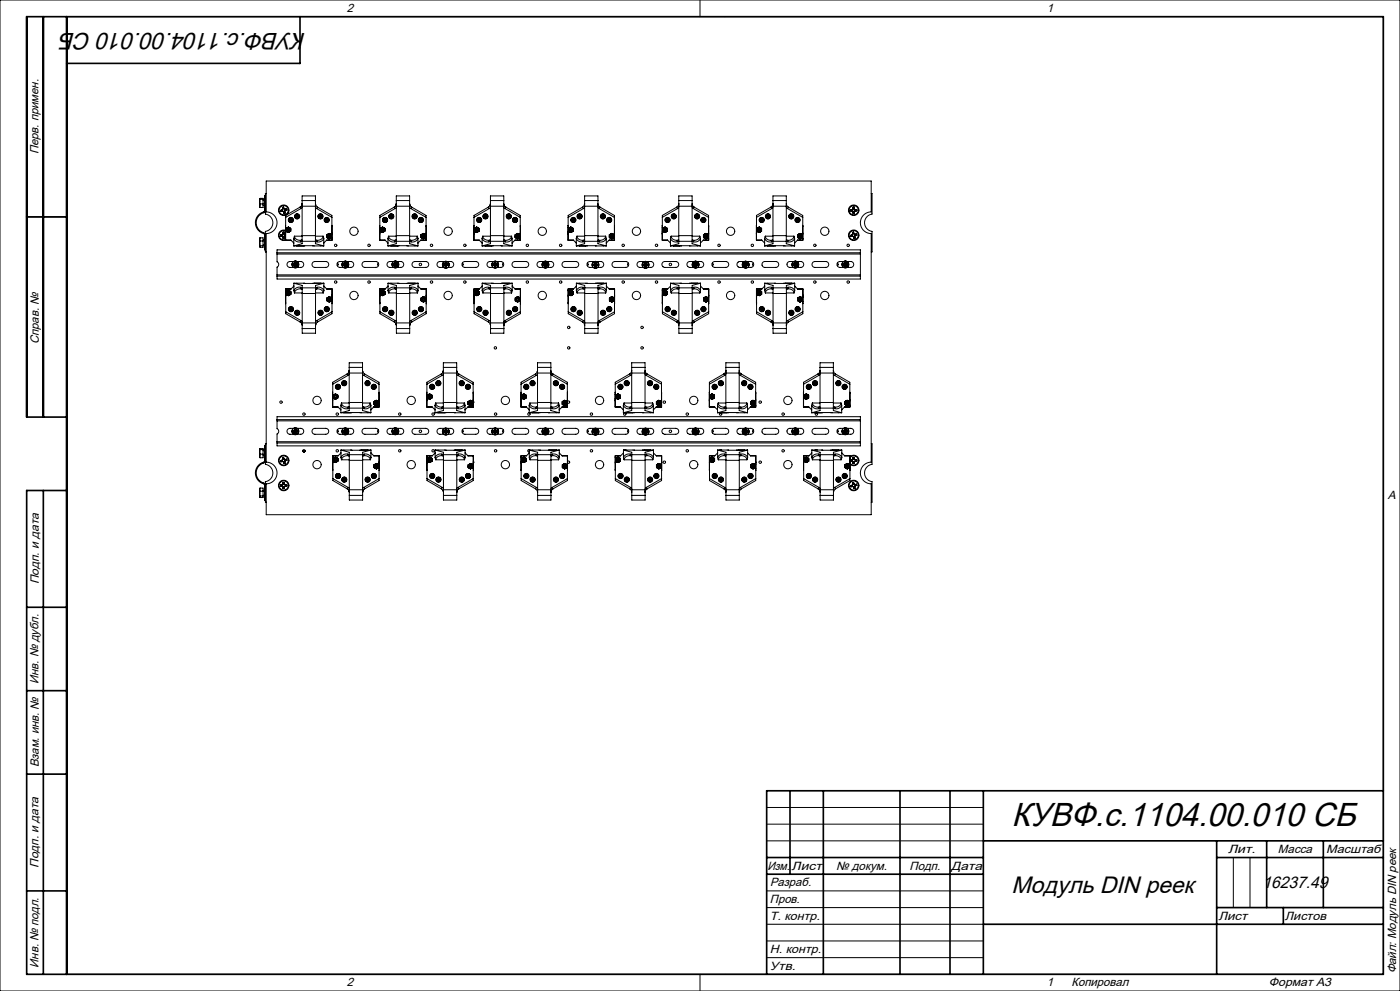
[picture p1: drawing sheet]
<svg xmlns="http://www.w3.org/2000/svg" width="420mm" height="297mm" viewBox="0 0 420 297" stroke-linecap="round" stroke-linejoin="round" font-family="sans-serif">
<defs><g id="words">
<text font-size="10" x="303.5" y="247.6">КУВФ.с.1104.00.010 СБ</text>
<g font-size="7.1">
<text x="91.8" y="9.8" transform="rotate(-180 91.8 9.8)">КУВФ.с.1104.00.010 СБ</text>
<text x="303.5" y="267.8">Модуль DIN реек</text>
</g>
<text font-size="5" x="378.7" y="266">16237.49</text>
<g font-size="3.6">
<text x="104" y="3.6">2</text>
<text x="314" y="3.6">1</text>
<text x="11.6" y="46.3" transform="rotate(-90 11.6 46.3)">Перв. примен.</text>
<text x="11.6" y="103.2" transform="rotate(-90 11.6 103.2)">Справ. №</text>
<text x="416.4" y="149.6">A</text>
<text x="11.6" y="175.1" transform="rotate(-90 11.6 175.1)">Подп. и дата</text>
<text x="11.6" y="205" transform="rotate(-90 11.6 205)">Инв. № дубл.</text>
<text x="11.6" y="230" transform="rotate(-90 11.6 230)">Взам. инв. №</text>
<text x="368.4" y="255.6">Лит.</text>
<text x="383.4" y="255.6">Масса</text>
<text x="397.8" y="255.6">Масштаб</text>
<text x="11.6" y="260.1" transform="rotate(-90 11.6 260.1)">Подп. и дата</text>
<text x="230.2" y="260.6">Изм.</text>
<text x="237.5" y="260.6">Лист</text>
<text x="250.9" y="260.6">№ докум.</text>
<text x="272.9" y="260.6">Подп.</text>
<text x="285.4" y="260.6">Дата</text>
<text x="231" y="265.6">Разраб.</text>
<text x="231" y="275.6">Т. контр.</text>
<text x="231" y="270.6">Пров.</text>
<text x="365.5" y="275.6">Лист</text>
<text x="385.5" y="275.6">Листов</text>
<text x="231" y="285.6">Н. контр.</text>
<text x="11.6" y="290" transform="rotate(-90 11.6 290)">Инв. № подл.</text>
<text x="231" y="290.6">Утв.</text>
<text x="418.9" y="291.8" transform="rotate(-90 418.9 291.8)">Файл: Модуль DIN реек</text>
<text x="104" y="295.6">2</text>
<text x="314" y="295.6">1</text>
<text x="321.5" y="295.6">Копировал</text>
<text x="380.7" y="295.6">Формат А3</text>
</g>
</g></defs>
<g fill="none" stroke="#000" stroke-width=".3">
<path d="M0 0h420v297h-420zM20 5h395v287h-395zM210 0v5M217.5 5h.1M77.9 59.6v.8M77.9 59.6l1-.2v2.8h-.9M77.9 59.6l.1 .1M78 59.7l-.1 .7M78 59.7h.9M79.4 59l-.1 4.3a3.5 3.5 0 0 0-2.6 3.3 3.5 3.5 0 0 0 2.4 3.4l.3 .5v4M79.4 59h.2M79.6 58.6h-.2v.4"/>
<path d="M79.9 58h-.3v6.2a2.62 2.62 0 0 1 2.3 2.6 2.62 2.62 0 0 1-2.3 2.6v6.1h.3M79.9 54.3h181.5v9.2a3.2 3.2 0 0 0-3.3 3.3 3.2 3.2 0 0 0 3.3 3.2v68.5a3.2 3.2 0 0 0-3.3 3.3 3.2 3.2 0 0 0 3.3 3.2v9.3h-181.5v-9.3a3.2 3.2 0 0 0 3.2-3.2 3.2 3.2 0 0 0-3.2-3.3v-68.5a3.2 3.2 0 0 0 3.2-3.2 3.2 3.2 0 0 0-3.2-3.3zM261.4 58h.2v6.2a2.62 2.62 0 0 0-2.2 2.6 2.62 2.62 0 0 0 2.2 2.6v6.1h-.2M8 65h12M77.9 73.9l.1 .1M77.9 61.6h.1M77.9 61.4h.1M77.9 61.5h.1M77.9 73.4h.1M77.9 73.6h.1M77.9 73.7h.1M77.9 73.5h.1"/>
<path d="M77.9 73.3h.1M77.9 60.4l.1 .7M77.9 60.4v1.3M77.9 61.7h.1M77.9 61.8l.1 .4M77.9 71.8v1.1M77.9 72.9l.1 .7M77.9 72.9v1M77.9 73.9h.1M77.9 61.7l.1 .5M77.9 71.8l.1 .4M78 71.4l-.1 .4"/>
<path d="M78 61.1l-.1 .6M78 71.3l-.1 .5M78 72.2l-.1 .7M78 73.6l-.1 .3M78 73.6h.9M78 71.3h.9v2.8h-.9l-.1-.2M78 61.1h.9M78 72.2h.9M78 71.3v.1M78.9 61.6h.5M78.9 60.1h.5M78.9 73.4h.5"/>
<path d="M78.9 71.9h.5M79.4 74.5v.4h.2M79.4 74.5h.2M79.6 63l-.1 .5a3.3 3.3 0 0 0-2.5 2.5 3.3 3.3 0 0 0 1.1 3.3l1.2 .5 .3 .7M83.1 75.8v.3M83.1 76.1v2.4a.89 .89 0 0 1 .5 .8 .89 .89 0 0 1-.5 .8v2.3M83.1 75.8v-.9h175v.9M83.1 75.8h175M83.1 76.1h175M84.2 63l.1 .4M84.2 63h.1M84.2 70.3v.4"/>
<path d="M84.2 70.3h.1M84.2 70.7h.1M84.3 63.4h.1M84.5 63h-.3M84.5 63h.1M84.6 63h-.4M84.6 70.3h-.4M84.6 70.3v.1M84.6 70.7h-.4M84.6 70.7l.2 .1M84.6 70.7l.3 .1M84.6 70.7h.1"/>
<path d="M84.6 63.3h.3M84.6 63.3h.1M84.6 63.3l-.3 .1M84.6 63.3l.3 .1M84.7 62.2l.1 .3M84.7 62.2h.1M84.8 62.8l-.3 .2M84.8 62.8h.1M84.8 62.5v.3M84.8 62.8l-.2 .2M84.8 70.2l-.2 .1M84.8 70.2l.1 .1"/>
<path d="M84.8 70.8l.1 .2M84.8 62.5h.1M84.9 70.3l-.3 .1M84.9 70.8h-.1M84.9 70.8l.1 .2M84.9 63.4l.2 .2M84.9 69.6v.4M84.9 69.6h.1M84.9 69.6l.1 .4M84.9 70l-.1 .2M84.9 70h.1M84.9 63.3v.1"/>
<path d="M84.9 63.3l.2 .3M84.9 71v.4M84.9 71.4h.1M85 70l-.1 .3M85 71h-.1M85 71l-.1 .4M85.1 63.6v.3M85.1 62.1v.4M85.1 62.1l-.4 .1M85.1 62.1l.1 .3M85.1 62.1h.1M85.1 63.6h.1"/>
<path d="M85.1 62.5l.2 .2M85.1 63.9h.1M85.2 62.4l.1 .3M85.2 62.4l-.1 .1M85.3 70l.1 .3M85.3 71h.1M85.3 69.6h-.4M85.3 69.6v.4M85.3 69.6h.1M85.3 70l.1 .2M85.3 70h.1M85.3 62.7h.3"/>
<path d="M85.3 71v.4M85.3 71.4h.1M85.3 71.4h-.4M85.3 62.7h.1M85.4 70.3h.2M85.4 70.8l-.1 .2M85.4 70.8h.1M85.4 63.5l.1 .3M85.4 70.2l.3 .1M85.4 70.2v.1M85.4 63.2v.3M85.4 63.2h.1"/>
<path d="M85.4 63.5h.1M85.5 63.2l-.1 .3M85.5 63.8h.1M85.5 63.8l-.4 .1M85.6 62.7h.1M85.6 70.6l-.2 .2M85.7 70.3h.1M85.7 70.7l-.3 .1M85.7 70.7h.1M85.7 69.2a1.38 1.38 0 0 0-2 1.3 1.38 1.38 0 0 0 2 1.3M85.7 69.9v.2M85.7 69a1.58 1.58 0 0 0-2.2 1.5 1.58 1.58 0 0 0 2.2 1.5"/>
<path d="M85.7 70.1h.1M85.7 72h1.6M85.7 69.9h.1M85.7 70.1v1.9M85.7 63v.1M85.7 63l-.3 .2M85.7 63.1l-.2 .1M85.7 65.1v6.9h1.6l.8 .8M85.7 69.5h.4M85.7 68.2h.4M85.7 67.6v2.3M85.8 68.9l.4 .6"/>
<path d="M85.8 68.9v.4l.4 .2M85.9 62.6l.1 .4M85.9 62.6l-.3 .1M85.9 62.6h.1M86 63h.1M86 63h-.3M86 63l-.3 .1M86.1 69.5l.4 .2M86.1 68.2l.4-.2 .7 .4M86.2 69.5h.7M86.2 68.3l-.4 .6M86.2 68.3h.7"/>
<path d="M86.2 68.3l-.4 .2v.4M86.2 68.3l.3-.2 .4 .2M86.2 69l.5 .2M86.2 68.6l.3-.1-.3 .4a.37 .37 0 0 1 .5-.3 .37 .37 0 0 1 .2 .6 .37 .37 0 0 1-.6-.1zM86.5 68.5a.37 .37 0 0 1 .4 .4 .37 .37 0 0 1-.5 .3 .37 .37 0 0 1-.2-.5M86.8 66h.2M86.8 66h.1M86.8 65.8v.2M86.8 65.8h.2M86.8 65.8h.1M86.9 68.3l.3 .6M86.9 69.5l-.4 .2"/>
<path d="M86.9 68.3l.3 .2M87 66l.1 .1M87 66h.1M87 65.8h.1M87.1 66.1v.1M87.1 66.4h.2M87.1 66.4h.1M87.1 66v.1M87.1 66v.2M87.1 66.2v.2M87.1 65.8h-.1M87.1 65.8h.1"/>
<path d="M87.1 66.2h.1M87.2 65.8h-.2M87.2 68.9l-.3 .6M87.2 68.9v.4l-.3 .2M87.2 65.6l-.1 .2M87.2 65.6v.1M87.2 65.7v.1M87.2 68.4v.9l-.7 .4M87.2 65.5h.2M87.2 65.5v.1M87.2 65.5h.1M87.3 66.4h.1"/>
<path d="M87.3 66.2h.1M87.3 66.2v.2M87.4 66.1l-.1 .1M87.4 66.1h.1M87.4 65.7v.1M87.4 65.7h.1M87.4 65.8l.1 .1M87.4 65.5v.2M87.4 65.5h.1M87.4 65.8h.1M87.5 66v.1M87.5 66.1h-.1"/>
<path d="M87.5 66.1h.2M87.5 65.9h.2M87.5 65.9h.1M87.7 66.1h.1M87.7 65.9v.2M87.7 65.9h.1M87.9 79.1v.3M87.9 79.4h.3M87.9 79.4h.4M87.9 79.1l.3 .1M88 79.1h-.1M88 79.1h.3"/>
<path d="M88.1 78.4h-1.1a.89 .89 0 0 0-.9 .9 .89 .89 0 0 0 .9 .8h1.1M88.1 71.5a1.75 1.75 0 0 0 2.1 1M88.1 73.7h9M88.1 71.5v2.2M88.2 79.2l.1 .2M88.2 79.4l.2 .1M88.2 79.1h-.2M88.2 79.1h.1M88.3 79.1l-.1 .1M88.3 79.4h.1M88.3 79.1h.1M88.3 79.4h-.1"/>
<path d="M88.3 79.4l.2 .2M88.3 79.1l.6 .3M88.3 70.8a1.65 1.65 0 0 0 2.1 1.2M88.3 70.8l-.2 .7M88.3 70.8h2.3M88.4 79.5v.1M88.4 79l-.2 .1M88.4 79l.5 .5M88.4 78.9v.1M88.4 79.6v.3M88.4 78.9h.1M88.4 79.9h.1"/>
<path d="M88.5 79.6v.1M88.5 78.9h.1M88.5 79.6h.1M88.5 78.9l-.2 .2M88.5 79.6h-.1M88.5 79.6l-.1 .3M88.5 78.9l.2 .7M88.5 79.9h.2M88.5 78.6h.2M88.5 78.6l-.1 .3M88.5 78.6v.3M88.5 79.7v.2"/>
<path d="M88.5 79.7h.2M88.6 79.3h.1M88.6 79.3l-.3 .1M88.6 79.2h.1M88.6 79.3l-.1 .3M88.7 64.7l.1 .1M88.7 64.7h.1M88.7 78.9h-.2M88.7 78.9h.1M88.7 79.7v.2M88.7 78.6h.1M88.7 78.6v.3"/>
<path d="M88.7 79.6v.1M88.7 79.6h.1M88.7 78.9l.2 .2M88.7 79.6l.1 .3M88.7 78.9l-.1 .3M88.8 64.6l-.1 .1M88.8 64.6h.1M88.8 79.9h-.1M88.8 78.6v.3M88.8 78.6l-.1 .3M88.8 78.9l.1 .1M88.8 79.6v.3"/>
<path d="M88.8 78.9h-.1M88.8 64.8l.1 .1M88.9 79l.1 .1M88.9 79.5l-.1 .1M88.9 79l-.5 .5M88.9 64.8l.1 .1M88.9 64.8h-.1M88.9 65.2l.1 .1M88.9 65.2h.1M88.9 64.7h.2M88.9 64.6l.2 .1M88.9 64.6v.1"/>
<path d="M88.9 79.4h.1M88.9 79.4l-.2 .2M88.9 79.1h.1M88.9 79.1l-.3 .1M88.9 65.1v.1M88.9 65.1h.1M88.9 79.1l.1 .1M88.9 79.4h.3M88.9 64.9v.2M89 65.1l-.1 .1M89 64.9h-.1M89 64.9v.2"/>
<path d="M89 79.4l-.1 .1M89 79.1h.2M89 79.1h-.1M89 79.3l-.1 .1M89 79.2v.1M89 79.3l.3 .1M89 65.3h.1M89.1 64.7h.1M89.1 65.1h.1M89.1 65.1l-.1 .2M89.1 78.4h1.1a.89 .89 0 0 1 .9 .9 .89 .89 0 0 1-.9 .8h-1.1M89.2 64.6l-.1 .1"/>
<path d="M89.2 64.6h.1M89.2 65l-.1 .1M89.2 65h.1M89.2 79.4h-.2M89.2 79.1h.1M89.2 79.1h-.3M89.2 64.4l.2 .1M89.2 64.4v.2M89.2 64.4h.1M89.3 79.4h-.1M89.3 79.1v.3M89.3 79.1l-.3 .1"/>
<path d="M89.3 64.8l.1 .1M89.3 64.6h.1M89.3 64.8h.1M89.3 64.6v.2M89.3 65l.2 .1M89.4 65h-.1M89.4 65l.1 .1M89.4 64.5l-.1 .1M89.4 64.5h.1M89.4 64.9h.2M89.4 64.9l.2 .1M89.4 64.9h.1"/>
<path d="M89.5 65.1h.1M89.6 64.9l-.1 .2M89.6 64.9v.1M89.6 65l-.1 .1M90 62.1l.3 .4M90 62.1l-4.3 2.5v.5M90.3 62.5l-4.6 2.6M90.4 72l-.2 .5M90.5 61.5l-.5 .6M90.5 61.5h.1M90.6 61l-.1 .5zM90.6 70.6v1.7"/>
<path d="M90.6 60.1v1.7M90.6 62.2l-.3 .3M90.6 71.9l-.2 .1M90.6 70.6h4M90.6 60.1v-1.4h4v1.4M90.6 72.3h4M90.6 61.8h4M90.6 61.8v8.8M90.6 72.3v.7l-2.5 .7M90.6 60.1h4M90.6 72.4l-.4 .1M93.9 78.6l.6-.2h3.2a.89 .89 0 0 1 .9 .9 .89 .89 0 0 1-.9 .8h-3.5l-.6-.7z"/>
<path d="M94.6 70.6v1.7M94.6 60.1v1.7M94.6 61l.1 .5M94.6 62.2l.4 .3M94.6 71.9l.3 .1M94.6 61.8v8.8M94.6 72.3v.7l2.5 .7M94.6 72.4l.5 .1M94.6 70.8h2.3M94.7 61.3v.2M94.7 61.5l.6 .6M94.7 61.5h-.1"/>
<path d="M94.9 72l.2 .5M95 62.5l4.6 2.6M95.3 62.1l-.3 .4M95.3 62.1l4.3 2.5v.5M95.7 64.9h.2M95.7 64.8v.1M95.7 64.8h.2M95.7 64.8h.1M95.7 64.9h.1M95.9 64.9l.1 .1M95.9 64.8h.1M95.9 64.9h.1"/>
<path d="M96 65v.1M96 64.7l-.1 .1M96 64.7h.1M96 65h.1M96 65l.1 .1M96 65.3h.2M96 65.1v.2M96 65.3h.1M96 64.6v.1M96 64.6h.1M96 64.4h.2M96 64.4v.2"/>
<path d="M96 64.4h.1M96.1 65.1h-.1M96.1 65.1l-.1 .2M96.1 64.6l-.1 .1M96.2 65.1h.1M96.2 64.6l.1 .1M96.2 65.3h.1M96.2 65.1v.2M96.2 64.6h.1M96.2 64.4v.2M96.2 64.4h.1M96.3 65l-.1 .1"/>
<path d="M96.3 65h.1M96.3 64.7l.1 .1M96.3 64.7h.1M96.4 64.9h.1M96.4 64.9l-.1 .1M96.4 64.9h.2M96.4 64.8h.2M96.4 64.8h.1M96.6 64.9h.1M96.6 64.8h-.2M96.6 64.8v.1M96.6 64.8h.1"/>
<path d="M96.9 70.8a1.65 1.65 0 0 1-2 1.2M96.9 70.8l.2 .7M97.1 71.5a1.75 1.75 0 0 1-2 1M97.1 71.5v2.2M97.5 65.9l.1 .1M97.5 65.9h.1M97.6 66h.1M97.7 65.8l-.2 .1M97.7 65.8v.1M97.7 66l.2 .1M97.7 66h-.1M97.7 66h.1"/>
<path d="M97.9 65.8h-.2M97.9 65.8h.1M97.9 66.1v.1M97.9 66.1h.1M97.9 65.5v.2M97.9 65.5h.1M97.9 65.7v.1M97.9 65.7h.1M97.9 66.2v.2M97.9 66.4h.1M97.9 66.2h.1M98.1 70.8l.3 .6"/>
<path d="M98.1 70.8v.4l.3 .2M98.1 65.7v.1M98.1 65.5h-.2M98.1 65.5v.2M98.1 65.5h.1M98.1 65.7l.1 .1M98.1 65.7h.1M98.1 66.2h.1M98.1 66.2v.2M98.1 66.4h.1M98.1 66.4h-.2M98.1 65.8h.2"/>
<path d="M98.1 66.1v.1M98.1 66.1h.1M98.2 65.8h.1M98.2 65.8h-.1M98.2 66.1l-.1 .1M98.3 65.8h.1M98.3 66h.1M98.3 66l-.2 .1M98.3 66h.2M98.3 66l-.1 .1M98.4 71.4h.7M98.4 70.2l-.3 .6"/>
<path d="M98.4 70.2h.7M98.4 70.2l-.3 .2v.4M98.4 71.4l.4 .2 .3-.2M98.5 65.8v.2M98.5 65.8h-.2M98.5 65.8h.1M98.5 66h.1M98.5 66h-.2M98.5 70.6v.2M98.5 70.6a.34 .34 0 0 1 .5 .1 .34 .34 0 0 1-.2 .5 .34 .34 0 0 1-.4-.3v-.2M98.5 70.6h.1M98.6 70.5l-.1 .3"/>
<path d="M98.8 70l.3 .2M98.8 70l-.4 .2M98.8 70.4l.2 .1M98.8 69.9l-.8 .5v.8l.8 .4 .8-.2M98.8 69.9l.8 .3M99 70.6a.36 .36 0 0 0-.5-.1 .36 .36 0 0 0 .1 .6l-.1-.1M99.1 70.8l-.1 .1M99.1 70.2l.3 .6M99.1 70.2l.3 .2v.4M99.4 70.8l-.3 .6M99.4 70.8v.4l-.3 .2M99.6 72h-1.6l-.9 .8"/>
<path d="M99.6 65.1v6.9h-1.6M99.6 71.6h.1M99.6 69.9h.1M99.6 67.6h.1M99.6 67.8h.1M99.6 67.6v.2M101.2 78.9a.37 .37 0 0 1 .3 .4 .37 .37 0 0 1-.3 .3M102.9 79.2v.2M102.9 79.4l.3 .1M102.9 79.4h.4M103.1 78.4h-1.1a.89 .89 0 0 0-.9 .9 .89 .89 0 0 0 .9 .8h1M103.2 79.5h.2"/>
<path d="M103.2 79.1l-.3 .1M103.2 79.1l.1 .1M103.3 79.2v.2M103.3 79.4h.1M103.3 79.2h.1M103.3 79.2h-.4M103.3 79.4l-.1 .1M103.3 79.4l.2 .2M103.3 79.2l.6 .2M103.4 79.1h-.2M103.4 79.5v.2M103.4 79.1l.4 .4"/>
<path d="M103.4 78.9v.2M103.4 79.7v.2M103.4 78.9l.1 .1M103.4 79.9l.1 .1M103.4 78.7v.2M103.4 78.7l.1 .3M103.5 79.6v.1M103.5 79h.1M103.5 79.6h.1M103.5 79l-.2 .2M103.5 79.6l-.1 .3M103.5 79l.2 .6"/>
<path d="M103.5 80h.2M103.5 78.6h.2M103.5 78.6l-.1 .1M103.5 78.6v.3M103.5 78.9v.1M103.5 78.9l.2 .1M103.5 79.7h.2M103.5 79.7v.3M103.6 79.3h.1M103.7 79.7v.3M103.7 78.6l.1 .3M103.7 78.6v.4"/>
<path d="M103.7 79.6v.1M103.7 79h.1M103.7 79.6h.1M103.7 79l.2 .2M103.7 79.6l.1 .3M103.7 79l-.2 .6M103.8 79.9h.1M103.8 78.9v.2M103.8 79.7v.2M103.8 78.9l-.1 .1M103.8 79.5l-.1 .1M103.8 79.1h.2"/>
<path d="M103.8 79.5v.2M103.8 79.1l-.4 .4M103.9 79.4h.1M103.9 79.2h.1M103.9 79.4l-.1 .1M103.9 79.2l-.6 .2M103.9 79.4l.3 .1M104 79.5h-.2M104 79.1h.2M104 79.4h-.1M104 79.2v.2M104 79.4h.3"/>
<path d="M104 78.4h1.2a.89 .89 0 0 1 .9 .9 .89 .89 0 0 1-.9 .8h-1M104.2 79.5h-.2M104.2 79.1l.1 .1M104.2 79.1l-.3 .1M104.3 79.4h.1M104.3 79.2v.2M104.3 79.2h-.3M108.9 78.6l.6-.2h3.2a.89 .89 0 0 1 .9 .9 .89 .89 0 0 1-.9 .8h-3.5l-.6-.7zM113.5 78.9a.38 .38 0 0 0-.3 .4 .38 .38 0 0 0 .3 .3M113.9 69.9v.2M113.9 70.1h.1M113.9 69.9h.1"/>
<path d="M113.9 67.6h.1M113.9 72h1.6l.9 .8M113.9 68.2l.9-.2 .7 .4v.9l-.7 .4M113.9 69.5l.9 .2M113.9 65.1v6.9h1.6M114.1 68.9l.3 .6M114.1 68.9v.4l.3 .2M114.4 69.5h.7M114.4 68.3l-.3 .6M114.4 68.3h.7M114.4 68.3l-.3 .2v.4M114.4 69.5l.4 .2"/>
<path d="M114.4 69l.5 .2M114.8 68.5l-.3 .4M114.8 68.5a.37 .37 0 0 1 .3 .4 .37 .37 0 0 1-.4 .3 .37 .37 0 0 1-.3-.5M114.8 68.5a.32 .32 0 0 0-.4 .3 .32 .32 0 0 0 .4 .3 .32 .32 0 0 0 .2-.5h-.4l-.1 .3M114.8 68.1l-.4 .2M115 66h.2M115 66h.1M115.1 65.8l-.1 .2M115.1 65.8h.2M115.1 65.8h.1M115.1 68.3l.3 .6M115.1 69.5l-.3 .2"/>
<path d="M115.1 68.3l.3 .2v.4M115.2 66l.1 .1M115.2 66h.2M115.2 66h.1M115.3 65.8h.1M115.3 66.1l.1 .1M115.3 66.4h.2M115.4 66.4h-.1M115.4 66l-.1 .1M115.4 66v.2M115.4 66.2l-.1 .2M115.4 65.8h-.1"/>
<path d="M115.4 65.8h.1M115.4 66.2h.1M115.4 66.2v.2M115.4 68.9l-.3 .6M115.4 68.9v.4l-.3 .2M115.5 65.6l-.1 .2M115.5 65.6v.1M115.5 65.7l-.1 .1M115.5 65.5h.2M115.5 65.5v.1M115.5 65.5h.1M115.5 65.5v.2"/>
<path d="M115.5 66.4h.1M115.5 66.2h.1M115.6 66.2l-.1 .2M115.6 66.1l-.1 .1M115.6 66.1h.1M115.6 65.7l.1 .1M115.6 66.1v.1M115.6 65.7h.1M115.7 65.8l.1 .1M115.7 65.5l-.1 .2M115.7 65.5h.1M115.7 65.8h.1"/>
<path d="M115.8 66v.1M115.8 66.1h-.2M115.8 66.1h.1M115.8 65.9h.2M115.8 65.9h.1M115.9 66.1h.1M116 65.9l-.1 .2M116 65.9h.1M116.4 71.5a1.75 1.75 0 0 0 2 1M116.4 73.7h9M116.4 71.5v2.2M116.6 70.8a1.65 1.65 0 0 0 2.1 1.2"/>
<path d="M116.6 70.8l-.2 .7M116.6 70.8h2.3M116.9 64.7l.2 .1M116.9 64.7h.1M117 64.6l-.1 .1M117 64.6h.2M117 64.6h.1M117.1 64.8l.1 .1M117.1 64.8h.1M117.1 65.2l.2 .1M117.1 65.2h.1M117.2 64.6l.1 .1"/>
<path d="M117.2 64.6v.1M117.2 65.1l-.1 .1M117.2 65.1h.1M117.2 64.9v.2M117.2 64.9h.1M117.3 65.3h.1M117.3 64.7h.1M117.3 65.1h.1M117.4 65.1l-.1 .2M117.4 64.6l-.1 .1M117.4 64.6h.1M117.4 65l-.1 .1"/>
<path d="M117.4 65h.1M117.5 65l-.1 .1M117.5 65h.1M117.5 64.4l-.1 .2M117.5 64.4l.2 .1M117.5 64.4h.1M117.6 64.8l.1 .1M117.6 64.6h.1M117.6 64.6v.2M117.6 64.8h.1M117.6 65l.2 .1M117.6 65h.1"/>
<path d="M117.7 64.5l-.1 .1M117.7 64.5h.1M117.7 64.9l.1 .1M117.7 64.9h.1M117.8 65.1h.1M117.8 64.9v.1M117.8 65v.1M117.9 79.2v.2M117.9 79.4h.1M117.9 79.2h.3M118 79.1l-.1 .1M118 79.4h.2"/>
<path d="M118 79.1h.3M118.1 78.4h-1.1a.89 .89 0 0 0-.9 .9 .89 .89 0 0 0 .9 .8h1.1M118.2 79.4h.1M118.2 79.2v.2M118.2 79.4h-.3M118.2 79.4l.2 .1M118.2 79.1h-.2M118.2 79.1h.1M118.3 62.1l.2 .4M118.3 62.1l-4.4 2.5v.5M118.3 79.1l-.1 .1M118.3 79.4h.1"/>
<path d="M118.3 79.1h.1M118.3 79.4h-.3M118.3 79.4l.2 .2M118.3 79.4h-.1M118.3 79.1l.6 .3M118.4 79.5v.2M118.4 79l-.2 .1M118.4 79v.1M118.4 79.1l.4 .4M118.4 79.1h-.1M118.4 78.9v.1M118.4 79.7v.2"/>
<path d="M118.4 78.9h.1M118.4 79.9h.1M118.4 78.6v.3M118.4 78.6l.1 .3M118.5 79.6v.1M118.5 78.9h.1M118.5 79.6h.1M118.5 79.6l-.1 .1M118.5 78.9l-.1 .2M118.5 79.6l-.1 .3M118.5 78.9l.2 .7M118.5 79.9h.2"/>
<path d="M118.5 78.6h.2M118.5 78.6h-.1M118.5 78.6v.3M118.5 62.5l-4.6 2.6M118.5 78.9h.2M118.5 79.7h.2M118.5 79.7v.2M118.6 79.3h.1M118.6 79.3l-.3 .1M118.6 79.3l-.1 .3M118.6 79.2h.1M118.7 72l-.3 .5"/>
<path d="M118.7 78.9h.1M118.7 79.7v.2M118.7 78.6h.1M118.7 78.6v.3M118.7 79.6v.1M118.7 79.6h.1M118.7 79.6l.1 .1M118.7 78.9l.1 .2M118.7 79.6l.1 .3M118.7 78.9l-.1 .3M118.8 79.9h-.1M118.8 78.6v.3"/>
<path d="M118.8 78.6l-.1 .3M118.8 78.9v.1M118.8 79.7v.2M118.8 78.9h-.1M118.8 61.5l-.5 .6M118.8 61.5h.1M118.8 79.1l-.4 .4M118.8 79.1h.1M118.8 79.5v.2M118.8 79l.2 .1M118.8 79v.1M118.9 61l-.1 .5z"/>
<path d="M118.9 70.6v1.7M118.9 60.1v1.7M118.9 62.2l-.4 .3M118.9 71.9l-.2 .1M118.9 70.6h4M118.9 72.3h4M118.9 61.8h4M118.9 60.1h4M118.9 60.1v-1.4h4v1.4M118.9 61.8v8.8M118.9 72.3v.7l-2.5 .7M118.9 72.4l-.5 .1"/>
<path d="M118.9 79.4h.1M118.9 79.1h.1M118.9 79.4l-.2 .2M118.9 79.1l-.3 .1M118.9 79.1l.1 .3M118.9 79.4h.3M118.9 79.1l.4 .1M119 79.4l-.2 .1M119 79.1h.2M119 79.1h-.1M119 79.4h-.1M119 79.4h.3"/>
<path d="M119.1 78.4h1.1a.89 .89 0 0 1 .9 .9 .89 .89 0 0 1-.9 .8h-1.1M119.2 79.4h-.2M119.2 79.1h.1M119.3 79.4h-.1M119.3 79.2v.2M122.9 70.6v1.7M122.9 60.1v1.7M122.9 61l.1 .5M122.9 62.2l.4 .3M122.9 71.9l.2 .1M122.9 61.8v8.8M122.9 72.3v.7l2.5 .7"/>
<path d="M122.9 72.4l.4 .1M122.9 70.8h2.3M122.9 61.3l.1 .2M123 61.5l.5 .6M123 61.5h-.1M123.1 72l.2 .5M123.3 62.5l4.5 2.6M123.5 62.1l-.2 .4M123.5 62.1l4.3 2.5v.5M123.9 78.6l.6-.2h3.2a.89 .89 0 0 1 .9 .9 .89 .89 0 0 1-.9 .8h-3.5l-.6-.7zM123.9 64.9h.2M123.9 64.8v.1"/>
<path d="M123.9 64.8h.2M123.9 64.8h.1M123.9 64.9h.1M124.1 64.9l.1 .1M124.1 64.8h.1M124.1 64.9l.2 .1M124.1 64.9h.1M124.2 65l.1 .1M124.2 64.7l-.1 .1M124.2 64.7h.1M124.3 65h-.1M124.3 65v.1"/>
<path d="M124.3 64.7l-.2 .1M124.3 65.3h.2M124.3 65.1v.2M124.3 65.3h.1M124.3 64.6l-.1 .1M124.3 64.6h.1M124.3 64.4h.2M124.3 64.4v.2M124.3 64.4h.1M124.3 65.1h.1M124.3 64.6v.1M124.5 65.1h.1"/>
<path d="M124.5 65.1v.2M124.5 64.6v.1M124.5 65.3h.1M124.5 64.6h.1M124.5 64.4v.2M124.5 64.4h.1M124.5 65v.1M124.5 65h.1M124.5 64.7l.2 .1M124.5 64.7h.1M124.7 64.9h.1M124.7 64.9l-.2 .1"/>
<path d="M124.7 64.8h.1M124.8 64.9h.1M124.8 64.8v.1M124.8 64.8h-.1M124.8 64.8h.1M125.2 70.8a1.65 1.65 0 0 1-2.1 1.2M125.2 70.8l.2 .7M125.4 71.5a1.75 1.75 0 0 1-2.1 1M125.4 71.5v2.2M125.8 65.9v.1M125.8 65.9h.1M125.8 66h.1"/>
<path d="M126 65.8l-.2 .1M126 65.8v.1M126 66l.1 .1M126 66h-.2M126 66h.1M126.1 65.8h-.1M126.1 65.8h.1M126.1 66.1l.1 .1M126.1 65.8l-.1 .1M126.1 66.1h.1M126.2 65.5v.2M126.2 65.5h.1"/>
<path d="M126.2 65.7l-.1 .1M126.2 65.7h.1M126.2 66.2v.2M126.2 66.4h.1M126.2 66.2h.1M126.3 71.2l.7 .4 .4-.2M126.3 70.8l.4 .6M126.3 71.2l.4 .2M126.3 65.7l.1 .1M126.3 65.5v.2M126.3 65.5h-.1M126.3 65.5h.1"/>
<path d="M126.3 65.7h.1M126.3 66.2h.1M126.4 66.2v.2M126.4 66.4h.1M126.4 66.4h-.2M126.4 65.8h.1M126.4 66.1l-.1 .1M126.4 66.1h.1M126.4 66.1v.1M126.5 65.8h.1M126.5 66h.1M126.5 66l-.1 .1"/>
<path d="M126.7 71.4h.7M126.7 70.2l-.4 .6M126.7 70.2h.7M126.7 70.2l-.4 .2v.4M126.7 71.4l.3 .2 .4-.2M126.7 65.8v.2M126.7 65.8h-.2M126.7 65.8h.1M126.7 71l.1 .1M126.7 66h.1M126.7 66h-.2M126.8 70.6l-.1 .2"/>
<path d="M126.8 70.6a.34 .34 0 0 1 .5 .1 .34 .34 0 0 1-.2 .5 .34 .34 0 0 1-.4-.3v-.2M126.8 70.6h.1M126.9 70.5l-.2 .3M127 70l.4 .2M127 70l-.3 .2M127 70.4l.3 .1M127 69.9l-.7 .5v.8M127 69.9l.8 .3M127.3 70.6a.36 .36 0 0 0-.6-.1 .36 .36 0 0 0 .1 .6M127.3 70.8v.1M127.4 70.2l.3 .6M127.4 70.2l.3 .2v.4"/>
<path d="M127.4 71.4h.4M127.7 70.8l-.3 .6M127.7 70.8v.4l-.3 .2M127.8 67.6l.1 .2M127.8 65.1v6.9h-1.5l-.9 .8M127.8 71.6h.1M127.8 69.9h.1M127.8 67.8h.1M127.9 67.8v4.2h-1.7M133.1 79.2v.2M133.1 79.4v.1M133.1 79.2h.2"/>
<path d="M133.1 79.2h.1M133.1 79.5h.3M133.1 79.2h.3M133.3 79.4l.1 .1M133.3 79.2v.2M133.3 79.4h-.2M133.4 79.5l.1 .1M133.4 79.2h-.3M133.4 79.2h.1M133.4 78.4h-1.4a.89 .89 0 0 0-.9 .9 .89 .89 0 0 0 .9 .8h1.1M133.4 79.2h-.1M133.4 79.5h.1"/>
<path d="M133.4 79.5h-.3M133.4 79.5l.2 .2M133.4 79.2l.7 .3M133.5 79.6l.1 .1M133.5 79.1l-.1 .1M133.5 79.1h.1M133.5 79.1l.5 .5M133.6 78.9l-.1 .2M133.6 79.7v.3M133.6 80h.1M133.6 79h.3M133.6 79.7h.1"/>
<path d="M133.6 79h.1M133.6 79l-.1 .1M133.6 79l.3 .7M133.6 78.7h.3M133.6 78.7v.2M133.6 78.7v.3M133.7 79.7h.1M133.7 79.7l-.1 .3M133.7 79.4h.1M133.7 79.4l-.3 .1M133.7 79.3h.1M133.8 79.3h.1"/>
<path d="M133.8 79.4h.1M133.8 79.7l.1 .3M133.9 78.7h.1M133.9 78.7v.3M133.9 79.7h-.1M133.9 79h.1M133.9 79.7h.1M133.9 79v.1M133.9 79.7v.3M133.9 79l-.3 .7M133.9 80h.1M133.9 78.7v.2"/>
<path d="M133.9 78.9l.1 .2M133.9 78.9v.1M133.9 79.1l-.4 .5M133.9 79.1l.2 .1M134 79.6l-.1 .1M134 79.1l.1 .1M134 79.1h-.1M134.1 79.2h.1M134.1 79.5h.1M134.1 79.5l-.2 .2M134.1 79.2l-.3 .1M134.1 79.2v.3"/>
<path d="M134.1 79.2h.3M134.1 78.4h1.1a.89 .89 0 0 1 .9 .9 .89 .89 0 0 1-.9 .8h-.8M134.1 79.5l-.1 .1M134.4 79.2h.1M134.4 79.4l-.3 .1M134.4 79.2v.2M138.7 78.9a.37 .37 0 0 1 .3 .4 .37 .37 0 0 1-.3 .3M138.9 78.6l.6-.2h3.2a.89 .89 0 0 1 .9 .9 .89 .89 0 0 1-.9 .8h-3.5l-.6-.7zM142.2 69.9v.2M142.2 70.1h.1M142.2 70.1v1.9h1.6M142.2 69.9h.1"/>
<path d="M142.2 65.1v6.9h1.6l.8 .8M142.2 69.5h.4M142.2 68.2h.4M142.2 67.6v2.3M142.3 68.9l.4 .6M142.3 68.9v.4l.4 .2M142.6 68.2l.4-.2 .7 .4M142.7 69.5h.7M142.7 68.3l-.4 .6M142.7 68.3h.7M142.7 68.3l-.4 .2v.4M142.7 68.3l.3-.2 .4 .2"/>
<path d="M142.7 69.5l.3 .2M142.7 69l.5 .2M142.7 68.6l.3-.1-.3 .4a.37 .37 0 0 1 .5-.3 .37 .37 0 0 1 .2 .6 .37 .37 0 0 1-.6-.1zM143 68.5a.37 .37 0 0 1 .4 .4 .37 .37 0 0 1-.5 .3 .37 .37 0 0 1-.2-.5M143.3 66h.2M143.3 66h.1M143.3 65.8v.2M143.3 65.8h.2M143.3 65.8h.1M143.4 68.3l.3 .6M143.4 69.5l-.4 .2M143.4 68.3l.3 .2"/>
<path d="M143.5 66l.1 .1M143.5 66h.1M143.5 65.8h.1M143.6 66.1v.1M143.6 66.4h.2M143.6 66.4h.1M143.6 66v.1M143.6 66v.2M143.6 66.2v.2M143.6 65.8h-.1M143.6 65.8h.1M143.6 66.2h.1"/>
<path d="M143.7 65.8h-.2M143.7 68.9l-.3 .6M143.7 68.9v.4l-.3 .2M143.7 65.6l-.1 .2M143.7 65.6v.1M143.7 65.7v.1M143.7 68.4v.9l-.7 .4M143.7 65.5h.2M143.7 65.5v.1M143.7 65.5h.1M143.8 66.4h.1M143.8 66.2h.1"/>
<path d="M143.8 66.2v.2M143.9 66.1l-.1 .1M143.9 66.1h.1M143.9 65.7v.1M143.9 65.7h.1M143.9 65.8l.1 .1M143.9 65.5v.2M143.9 65.5h.1M143.9 65.8h.1M144 66v.1M144 66.1h-.1M144 66.1h.2"/>
<path d="M144 65.9h.2M144 65.9h.1M144.2 66.1h.1M144.2 65.9v.2M144.2 65.9h.1M144.6 71.5a1.75 1.75 0 0 0 2.1 1M144.6 73.7h9M144.6 71.5v2.2M144.8 70.8a1.65 1.65 0 0 0 2.1 1.2M144.8 70.8l-.2 .7M144.8 70.8h2.3M145.2 64.7l.1 .1"/>
<path d="M145.2 64.7h.1M145.3 64.6l-.1 .1M145.3 64.6h.1M145.3 64.8l.1 .1M145.4 64.8l.1 .1M145.4 64.8h-.1M145.4 65.2l.1 .1M145.4 65.2h.1M145.4 64.6l.2 .1M145.4 64.6v.1M145.4 65.1v.1M145.4 65.1h.1"/>
<path d="M145.4 64.9v.2M145.5 65.1l-.1 .1M145.5 64.9h-.1M145.5 64.9v.2M145.5 65.3h.1M145.6 64.7h.1M145.6 65.1h.1M145.6 65.1l-.1 .2M145.7 64.6l-.1 .1M145.7 64.6h.1M145.7 65l-.1 .1M145.7 65h.1"/>
<path d="M145.7 64.4l.2 .1M145.7 64.4v.2M145.7 64.4h.1M145.8 64.8l.1 .1M145.8 64.6h.1M145.8 64.8h.1M145.8 64.6v.2M145.8 65l.2 .1M145.9 65h-.1M145.9 64.5l-.1 .1M145.9 64.5h.1M145.9 64.9l.2 .1"/>
<path d="M145.9 64.9h.1M146 65.1h.1M146.1 64.9v.1M146.1 65l-.1 .1M146.5 62.1l.3 .4M146.5 62.1l-4.3 2.5v.5M146.8 62.5l-4.6 2.6M146.9 72l-.2 .5M147 61.5l-.5 .6M147 61.5h.1M147.1 61l-.1 .5zM147.1 70.6v1.7"/>
<path d="M147.1 60.1v1.7M147.1 62.2l-.3 .3M147.1 71.9l-.2 .1M147.1 70.6h4M147.1 60.1v-1.4h4v1.4M147.1 61.8v8.8M147.1 72.3v.7l-2.5 .7M147.1 72.3h4M147.1 61.8h4M147.1 60.1h4M147.1 72.4l-.4 .1M147.9 79.2v.2"/>
<path d="M147.9 79.4v.1M147.9 79.5h.3M148.1 78.4h-1.1a.89 .89 0 0 0-.9 .9 .89 .89 0 0 0 .9 .8h1M148.2 79.4h.1M148.2 79.4h-.3M148.2 79.5h.1M148.2 79.1l-.3 .1M148.2 79.1v.1M148.2 79.2v.2M148.2 79.2h.1M148.2 79.2h-.3M148.2 79.4l-.3 .1"/>
<path d="M148.2 79.4v.1M148.2 79.4l.2 .2M148.2 79.2l.7 .2M148.3 79.5l.1 .2M148.3 79.1h-.1M148.3 79.1h.1M148.4 79.1l-.2 .1M148.4 79.1l.1 .2M148.4 78.9l-.1 .2M148.4 79.7v.2M148.4 78.9v.1M148.4 80h.1"/>
<path d="M148.4 79h.3M148.4 79.6l.1 .1M148.4 79h.1M148.4 79.6h.1M148.4 79.6v.1M148.4 79v.1M148.4 79.6v.3M148.4 79l.3 .6M148.4 80h.3M148.4 78.6h.3M148.4 78.6v.3M148.4 78.6v.4"/>
<path d="M148.5 79.7h.1M148.5 79.7l-.1 .3M148.5 79.3h.1M148.5 79.3l-.3 .1M148.5 79.3l-.1 .3M148.6 79.3h.1M148.6 79.3l.2 .2M148.6 79.7l.1 .3M148.7 78.6v.3M148.7 78.6v.4M148.7 79.6l-.1 .1M148.7 79h.1"/>
<path d="M148.7 79.6h.1M148.7 79l.2 .2M148.7 79.6v.1M148.7 79.6v.3M148.7 79l-.1 .3M148.7 79.9v.1M148.7 78.9l.1 .2M148.7 79.7v.2M148.7 78.9v.1M148.8 79.1h.1M148.8 79.5l-.1 .2M148.8 79.1l-.5 .4"/>
<path d="M148.9 79.2h.1M148.9 79.4h.1M148.9 79.4l-.2 .2M148.9 79.4v.1M148.9 79.2l-.3 .1M148.9 79.2l.1 .2M148.9 79.2h.3M148.9 79.4l.3 .1M148.9 79.5h-.1M148.9 79.1l.3 .1M148.9 79.1v.1M149 79.4h-.1"/>
<path d="M149 79.4h.2M149 78.4h1.2a.89 .89 0 0 1 .9 .9 .89 .89 0 0 1-.9 .8h-1.1M149.2 79.5h-.3M149.2 79.4v.1M149.2 79.2v.2M151 78.9a.37 .37 0 0 0-.3 .4 .37 .37 0 0 0 .3 .3M151.1 70.6v1.7M151.1 60.1v1.7M151.1 61l.1 .5M151.1 62.2l.4 .3M151.1 71.9l.3 .1M151.1 61.8v8.8"/>
<path d="M151.1 72.3v.7l2.5 .7M151.1 72.4l.5 .1M151.1 70.8h2.3M151.2 61.3v.2M151.2 61.5l.6 .6M151.2 61.5h-.1M151.4 72l.2 .5M151.5 62.5l4.6 2.6M151.8 62.1l-.3 .4M151.8 62.1l4.3 2.5v.5M152.2 64.9h.2M152.2 64.8v.1"/>
<path d="M152.2 64.8h.2M152.2 64.8h.1M152.2 64.9h.1M152.4 64.9l.1 .1M152.4 64.8h.1M152.4 64.9h.1M152.5 65v.1M152.5 64.7l-.1 .1M152.5 64.7h.1M152.5 65h.1M152.5 65l.1 .1M152.5 65.3h.2"/>
<path d="M152.5 65.1v.2M152.5 65.3h.1M152.5 64.6v.1M152.5 64.6h.1M152.5 64.4h.2M152.5 64.4v.2M152.5 64.4h.1M152.6 65.1h-.1M152.6 64.6l-.1 .1M152.7 65.1h.1M152.7 65.3h.1M152.7 65.1v.2"/>
<path d="M152.7 64.6l.1 .1M152.7 64.6h.1M152.7 64.4v.2M152.7 64.4h.1M152.8 65l-.1 .1M152.8 65h.1M152.8 64.7l.1 .1M152.8 64.7h.1M152.9 64.9h.1M152.9 64.9l-.1 .1M152.9 64.9h.2M152.9 64.8h.2"/>
<path d="M152.9 64.8h.1M153.1 64.9h.1M153.1 64.8h-.2M153.1 64.8v.1M153.1 64.8h.1M153.4 70.8a1.65 1.65 0 0 1-2 1.2M153.4 70.8l.2 .7M153.6 71.5a1.75 1.75 0 0 1-2 1M153.6 71.5v2.2M153.9 78.6l.6-.2h3.2a.89 .89 0 0 1 .9 .9 .89 .89 0 0 1-.9 .8h-3.5l-.6-.7zM154 65.9l.1 .1M154 65.9h.1"/>
<path d="M154.1 66h.1M154.2 65.8l-.2 .1M154.2 65.8v.1M154.2 66l.2 .1M154.2 66h-.1M154.2 66h.1M154.4 65.8h-.2M154.4 65.8h.1M154.4 66.1v.1M154.4 66.1h.1M154.4 65.5v.2M154.4 65.5h.1"/>
<path d="M154.4 65.7v.1M154.4 65.7h.1M154.4 66.2v.2M154.4 66.4h.1M154.4 66.2h.1M154.6 70.8l.3 .6M154.6 70.8v.4l.3 .2M154.6 65.5h-.2M154.6 65.5v.2M154.6 65.5h.1M154.6 65.7l.1 .1M154.6 65.7h.1"/>
<path d="M154.6 66.2h.1M154.6 66.2v.2M154.6 66.4h.1M154.6 66.4h-.2M154.6 65.8h.2M154.6 66.1v.1M154.6 66.1h.1M154.7 65.8h.1M154.7 65.8h-.1M154.7 66.1l-.1 .1M154.8 65.8h.1M154.8 66h.1"/>
<path d="M154.8 66l-.1 .1M154.9 71.4h.7M154.9 70.2l-.3 .6M154.9 70.2h.7M154.9 71.4l.4 .2 .3-.2M154.9 70.2l-.3 .2v.4M155 65.8v.2M155 65.8h-.2M155 65.8h.1M155 71l.1 .1M155 66h.1M155 66h-.2"/>
<path d="M155 70.6v.2M155 70.6a.34 .34 0 0 1 .5 .1 .34 .34 0 0 1-.2 .5 .34 .34 0 0 1-.4-.3v-.2M155 70.6h.1M155.1 70.5l-.1 .3M155.3 70.4l.2 .1M155.3 70l.3 .2M155.3 70l-.4 .2M155.3 69.9l.8 .3M155.3 69.9l-.8 .5v.8l.8 .4 .3-.2M155.5 70.6a.36 .36 0 0 0-.5-.1 .36 .36 0 0 0 .1 .6M155.6 70.8l-.1 .1M155.6 70.2l.3 .6"/>
<path d="M155.6 70.2l.3 .2v.4M155.6 71.4h.5M155.9 70.8l-.3 .6M155.9 70.8v.4l-.3 .2M156.1 72h-1.6l-.9 .8M156.1 65.1v6.9h-1.6M156.1 71.6h.1M156.1 69.9h.1M156.1 67.6h.1M156.1 67.8h.1M156.1 67.6v.2M163 79.2v.2"/>
<path d="M163 79.4l.2 .1M163 79.4h.3M163 79.2h.2M163 79.1v.1M163 79.1l.3 .1M163.2 78.4h-1.2a.89 .89 0 0 0-.9 .9 .89 .89 0 0 0 .9 .8h1.1M163.2 79.2l.1 .2M163.2 79.5h.2M163.2 79.1h-.2M163.2 79.1l.1 .1M163.3 79.2h-.1M163.3 79.2h.1"/>
<path d="M163.3 79.4h.1M163.3 79.4l-.1 .1M163.3 79.4l.2 .2M163.3 79.2l.7 .2M163.4 79.1h-.2M163.4 79.5l.1 .2M163.4 79.1l.5 .4M163.5 78.9l-.1 .2M163.5 79.7v.2M163.5 78.9v.1M163.5 78.7v.2M163.5 78.7v.3"/>
<path d="M163.5 80h.1M163.5 79.6l.2 .1M163.5 79h.1M163.5 79.6h.1M163.5 79l-.2 .2M163.5 79.6v.1M163.5 79.6v.4M163.5 79l.3 .6M163.5 80h.2M163.5 78.6h.2M163.5 78.6v.1M163.5 78.6v.3"/>
<path d="M163.5 78.9h.2M163.6 79.3h.1M163.7 79.3h.1M163.7 78.9l.1 .1M163.7 79.7v.3M163.7 78.6l.1 .1M163.7 78.6v.3M163.8 79.6l-.1 .1M163.8 79h.1M163.8 79.6h.1M163.8 79.6v.1M163.8 79l.2 .2"/>
<path d="M163.8 79.6v.3M163.8 79l-.3 .6M163.8 79.9l-.1 .1M163.8 78.7v.2M163.8 78.7v.3M163.8 78.9l.1 .2M163.8 79.7v.2M163.8 78.9v.1M163.9 79.5l-.1 .2M163.9 79.1h.1M163.9 79.1l-.5 .4M164 79.2h.1"/>
<path d="M164 79.4l-.2 .2M164 79.4v.1M164 79.4h.1M164 79.2l-.7 .2M164 79.4l.3 .1M164 79.5h-.1M164 79.1h.3M164 79.1v.1M164 79.2v.2M164 79.4h.3M164.1 78.4h1.1a.89 .89 0 0 1 .9 .9 .89 .89 0 0 1-.9 .8h-1M164.3 79.5h-.3"/>
<path d="M164.3 79.1v.1M164.3 79.1l-.3 .1M164.3 79.4v.1M164.3 79.2v.2M164.3 79.2h-.3M168.9 78.6l.6-.2h3.2a.89 .89 0 0 1 .9 .9 .89 .89 0 0 1-.9 .8h-3.5l-.6-.7zM170.4 69.9v.2M170.4 70.1h.1M170.4 70.1v1.9h1.6M170.4 69.9h.1M170.4 65.1v6.9h1.6l.9 .8M170.4 69.5h.5"/>
<path d="M170.4 68.2h.5M170.4 67.6v2.3M170.6 68.9l.3 .6M170.6 68.9v.4l.3 .2M170.9 69.5l.4 .2M170.9 68.2l.4-.2 .7 .4M170.9 69.5h.7M170.9 68.3l-.3 .6M170.9 68.3h.7M170.9 68.3l-.3 .2v.4M170.9 69l.5 .2M171 68.6l.3-.1-.3 .4a.37 .37 0 0 1 .5-.3 .37 .37 0 0 1 .1 .6 .37 .37 0 0 1-.6-.1z"/>
<path d="M171.3 68.5a.37 .37 0 0 1 .3 .4 .37 .37 0 0 1-.4 .3 .37 .37 0 0 1-.3-.5M171.3 68.1l-.4 .2M171.5 66h.2M171.5 66h.1M171.6 65.8l-.1 .2M171.6 65.8h.2M171.6 65.8h.1M171.6 68.3l.3 .6M171.6 69.5l-.3 .2M171.6 68.3l.3 .2M171.7 66l.1 .1M171.7 66h.2"/>
<path d="M171.7 66h.1M171.8 65.8h.1M171.8 66.1l.1 .1M171.8 66.4h.2M171.8 66.4h.1M171.9 66l-.1 .1M171.9 66v.2M171.9 66.2l-.1 .2M171.9 65.8h-.1M171.9 65.8h.1M171.9 66.2h.1M171.9 68.9l-.3 .6"/>
<path d="M171.9 68.9v.4l-.3 .2M172 65.6l-.1 .2M172 65.6v.1M172 65.7l-.1 .1M172 68.4v.9l-.7 .4M172 65.5h.2M172 65.5v.1M172 65.5h.1M172 66.4h.1M172 66.2h.1M172.1 66.2l-.1 .2M172.1 66.1l-.1 .1"/>
<path d="M172.1 66.1h.1M172.1 65.7l.1 .1M172.1 66.1v.1M172.1 65.7h.1M172.2 65.8l.1 .1M172.2 65.5l-.1 .2M172.2 65.5h.1M172.2 65.8h.1M172.3 66v.1M172.3 66.1h-.2M172.3 66.1h.1M172.3 65.9h.2"/>
<path d="M172.3 65.9h.1M172.4 66.1h.1M172.5 65.9l-.1 .2M172.5 65.9h.1M172.9 71.5a1.75 1.75 0 0 0 2 1M172.9 73.7h9M172.9 71.5v2.2M173.1 70.8a1.65 1.65 0 0 0 2.1 1.2M173.1 70.8l-.2 .7M173.1 70.8h2.3M173.4 64.7l.2 .1M173.4 64.7h.1"/>
<path d="M173.5 64.6l-.1 .1M173.5 64.6h.2M173.5 64.6h.1M173.6 64.8l.1 .1M173.6 64.8h.1M173.6 65.2l.2 .1M173.6 65.2h.1M173.7 64.7h.1M173.7 64.6l.1 .1M173.7 64.6v.1M173.7 65.1l-.1 .1M173.7 65.1h.1"/>
<path d="M173.7 64.9v.2M173.7 64.9h.1M173.8 65.3h.1M173.8 64.7h.1M173.8 65.1h.1M173.9 65.1l-.1 .2M173.9 64.6h.1M173.9 64.6l-.1 .1M173.9 65l-.1 .1M173.9 65h.1M174 65l-.1 .1M174 65h.1"/>
<path d="M174 64.4l.2 .1M174 64.4l-.1 .2M174 64.4h.1M174.1 64.8l.1 .1M174.1 64.6h.1M174.1 64.8h.1M174.1 64.6v.2M174.1 65l.2 .1M174.1 65h.1M174.2 64.5l-.1 .1M174.2 64.5h.1M174.2 64.9h.1"/>
<path d="M174.2 64.9l.1 .1M174.3 65.1h.1M174.3 64.9v.2M174.3 64.9v.1M174.3 65v.1M174.8 62.1l.2 .4M174.8 62.1l-4.4 2.5v.5M175 62.5l-4.6 2.6M175.2 72l-.3 .5M175.3 61.5l-.5 .6M175.3 61.5h.1M175.4 61l-.1 .5z"/>
<path d="M175.4 70.6v1.7M175.4 60.1v1.7M175.4 62.2l-.4 .3M175.4 71.9l-.2 .1M175.4 70.6h4M175.4 72.3h4M175.4 61.8h4M175.4 60.1h4M175.4 60.1v-1.4h4v1.4M175.4 61.8v8.8M175.4 72.3v.7l-2.5 .7M175.4 72.4l-.5 .1"/>
<path d="M176.2 78.9a.37 .37 0 0 1 .3 .4 .37 .37 0 0 1-.3 .3M178 79.3v.2M178 79.5h.1M178 79.5h.2M178.2 79.5h.1M178.2 79.5h-.2M178.2 79.5l.2 .1M178.2 79.2l-.2 .1M178.2 79.2h.1M178.3 79.2l-.1 .3M178.3 79.2l-.3 .1M178.3 79.5h-.3"/>
<path d="M178.3 79.5h-.1M178.3 79.5l.1 .1M178.3 79.2l.7 .3M178.4 78.4h-1.4a.89 .89 0 0 0-.9 .9 .89 .89 0 0 0 .9 .8h1M178.4 79.6l.1 .2M178.4 79.1l-.2 .1M178.4 79.1l.4 .5M178.4 79.6h.1M178.4 79.6l.1 .1M178.5 79l-.1 .1M178.5 79.8v.2M178.5 79h.1"/>
<path d="M178.5 80h.1M178.5 79h.3M178.5 79.7v.1M178.5 79l-.2 .2M178.5 79.7v.3M178.5 79l.3 .7M178.5 78.7h.2M178.5 78.7v.3M178.5 79.8h.2M178.6 79.4h.1M178.6 79.4l-.3 .1M178.6 79.3v.1"/>
<path d="M178.6 79.3h.1M178.6 79.4l-.1 .3M178.7 79.4h.1M178.7 79.8v.2M178.7 78.7l.1 .3M178.8 79.7l-.1 .1M178.8 79l.2 .2M178.8 79.7v.1M178.8 79.7v.3M178.8 79h.1M178.8 79l-.1 .3M178.8 80h-.1"/>
<path d="M178.8 79l.1 .1M178.8 79.8v.2M178.8 79.6h.1M178.8 79.6v.1M178.9 79.1l.1 .1M178.9 79.6l-.1 .2M178.9 79.1l-.5 .5M178.9 78.4h1.3a.89 .89 0 0 1 .9 .9 .89 .89 0 0 1-.9 .8h-.9M179 79.5l-.2 .1M179 79.5h.1M179 79.2h.1M179 79.2l-.3 .2"/>
<path d="M179 79.2v.1M179 79.5h.3M179 79.5l-.1 .1M179 79.2h.3M179 79.3v.2M179.3 79.5h-.3M179.3 79.2v.1M179.3 79.2h-.3M179.3 79.5h.1M179.3 79.3v.2M179.3 79.3h-.3M179.4 70.6v1.7"/>
<path d="M179.4 60.1v1.7M179.4 61l.1 .5M179.4 62.2l.4 .3M179.4 71.9l.2 .1M179.4 61.8v8.8M179.4 72.3v.7l2.5 .7M179.4 72.4l.4 .1M179.4 70.8h2.3M179.4 61.3l.1 .2M179.5 61.5l.5 .6M179.5 61.5h-.1M179.6 72l.2 .5"/>
<path d="M179.8 62.5l4.5 2.6M180 62.1l-.2 .4M180 62.1l4.3 2.5v.5M180.4 64.9h.2M180.4 64.8v.1M180.4 64.8h.2M180.4 64.8h.1M180.4 64.9h.1M180.6 64.9l.1 .1M180.6 64.8h.1M180.6 64.9l.2 .1M180.6 64.9h.1"/>
<path d="M180.7 65l.1 .1M180.7 64.7l-.1 .1M180.7 64.7h.1M180.8 65h-.1M180.8 65v.1M180.8 64.7l-.2 .1M180.8 65.3h.2M180.8 65.1v.2M180.8 65.3h.1M180.8 64.6l-.1 .1M180.8 64.6h.1M180.8 64.4h.2"/>
<path d="M180.8 64.4v.2M180.8 64.4h.1M180.8 65.1h.1M180.8 64.6v.1M181 65.1h.1M181 64.6v.1M181 65.3h.1M181 65.1v.2M181 64.6h.1M181 64.4v.2M181 64.4h.1M181 65v.1"/>
<path d="M181 65h.1M181 64.7l.2 .1M181 64.7h.1M181.2 64.9h.1M181.2 64.9l-.2 .1M181.2 64.8h.1M181.3 64.9h.1M181.3 64.8h-.1M181.3 64.8v.1M181.3 64.8h.1M181.7 70.8a1.65 1.65 0 0 1-2.1 1.2M181.7 70.8l.2 .7"/>
<path d="M181.9 71.5a1.75 1.75 0 0 1-2.1 1M181.9 71.5v2.2M182.3 65.9v.1M182.3 65.9h.1M182.3 66h.1M182.5 65.8l-.2 .1M182.5 65.8v.1M182.5 66l.1 .1M182.5 66h-.2M182.5 66h.1M182.6 65.8h-.1M182.6 65.8h.1"/>
<path d="M182.6 66.1l.1 .1M182.6 66.1h.1M182.7 65.5v.2M182.7 65.5h.1M182.7 65.7l-.1 .1M182.7 65.7h.1M182.7 66.2v.2M182.7 66.4h.1M182.7 66.2h.1M182.8 70.8l.4 .6M182.8 70.8v.4l.4 .2M182.8 65.7l.1 .1"/>
<path d="M182.8 65.5h-.1M182.8 65.5v.2M182.8 65.5h.1M182.8 65.7h.1M182.8 66.2h.1M182.9 66.2v.2M182.9 66.4h.1M182.9 66.4h-.2M182.9 65.8h.1M182.9 66.1l-.1 .1M182.9 66.1h.1M182.9 66.1v.1"/>
<path d="M183 65.8h.1M183 66h.1M183 66h.2M183 66l-.1 .1M183.2 71.4h.7M183.2 70.2l-.4 .6M183.2 70.2h.7M183.2 70.2l-.4 .2v.4M183.2 71.4l.3 .2 .4-.2M183.2 65.8v.2M183.2 65.8h-.2M183.2 65.8h.1"/>
<path d="M183.2 66h.1M183.2 66h-.2M183.3 70.6l-.1 .2M183.3 70.6a.34 .34 0 0 1 .5 .1 .34 .34 0 0 1-.2 .5 .34 .34 0 0 1-.4-.3v-.2M183.3 70.6h.1M183.4 70.5l-.2 .3M183.5 70l.4 .2M183.5 70l-.3 .2M183.5 70.4l.3 .1M183.5 69.9l.8 .3M183.5 69.9l-.7 .5v.8l.7 .4 .8-.2M183.8 70.6a.36 .36 0 0 0-.6-.1 .36 .36 0 0 0 .1 .6l-.1-.1"/>
<path d="M183.8 70.8v.1M183.9 70.2l.3 .6M183.9 70.2l.3 .2v.4M183.9 78.6l.6-.2h3.2a.89 .89 0 0 1 .9 .9 .89 .89 0 0 1-.9 .8h-3.5l-.6-.7zM184.2 70.8l-.3 .6M184.2 70.8v.4l-.3 .2M184.3 72h-1.5l-.9 .8M184.3 65.1l.1 6.9h-1.7M184.3 71.6h.1M184.3 69.9h.1M184.3 67.6h.1M184.3 67.8h.1"/>
<path d="M184.4 67.6v.2M188.5 78.9a.38 .38 0 0 0-.3 .4 .38 .38 0 0 0 .3 .3M193 79.2v.3M193 79.5h.1M193 79.2l.3 .1M193 79.2h.1M193 79.5h.3M193 79.2h.3M193.3 79.4v.1M193.3 79.4l-.3 .1M193.3 79.3v.1M193.3 79.5l.1 .1"/>
<path d="M193.3 79.2h-.3M193.3 79.2h.1M193.3 79.2v.1M193.3 79.5h.1M193.3 79.5h-.3M193.3 79.5l.2 .2M193.3 79.2l.7 .3M193.4 78.4h-1.4a.89 .89 0 0 0-.9 .9 .89 .89 0 0 0 .9 .8h1M193.4 79.6l.1 .1M193.4 79.1l-.1 .1M193.4 79.1l.5 .5M193.5 79l-.1 .1"/>
<path d="M193.5 79.7v.3M193.5 79h.1M193.5 80h.1M193.5 78.7v.3M193.5 79.7l.1 .1M193.5 79.7h.1M193.5 79l-.2 .2M193.5 79l.3 .7M193.6 78.7h.2M193.6 78.7h-.1M193.6 78.7v.3M193.6 79h-.1"/>
<path d="M193.6 79h.2M193.6 79.8v.2M193.6 79.4h.1M193.6 79.4l-.3 .1M193.7 79.4h.1M193.7 79.3h.1M193.8 79h.1M193.8 78.7h.1M193.8 78.7v.3M193.8 79.7l-.2 .1M193.8 79l.1 .2M193.8 79.7h.1"/>
<path d="M193.8 79.7v.3M193.8 79l-.3 .7M193.8 79l.1 .1M193.9 79.2h.1M193.9 79.6l-.1 .1M193.9 79.1l.2 .1M193.9 79.1l-.5 .5M194 78.4h1.2a.89 .89 0 0 1 .9 .9 .89 .89 0 0 1-.9 .8h-.9M194 79.2h.1M194 79.5h.1M194 79.5l-.1 .1M194 79.2l-.3 .1"/>
<path d="M194 79.2l.1 .2M194 79.2h.3M194 79.5h.3M194.1 79.5l-.2 .1M194.1 79.2h.2M194.1 79.4l-.1 .1M194.1 79.4l.2 .1M194.3 79.5h-.2M194.3 79.5h.1M194.3 79.2v.3M198.7 69.9v.2M198.7 70.1h.1"/>
<path d="M198.7 69.9h.1M198.7 67.6h.1M198.7 72h1.6l.8 .8M198.7 68.2l.8-.2 .7 .4v.9l-.7 .4M198.7 69.5l.8 .2M198.7 65.1v6.9h1.6M198.7 78.7l.7-.3h3.3a.89 .89 0 0 1 .9 .8 .89 .89 0 0 1-.9 .9h-3.5a.91 .91 0 0 1-.5-1.4zM198.8 68.9l.4 .6M198.8 68.9v.4l.4 .2M199.2 69.5h.7M199.2 68.3l-.4 .6M199.2 68.3h.7"/>
<path d="M199.2 68.3l-.4 .2v.4M199.2 68.3l.3-.2 .4 .2M199.2 69.5l.3 .2M199.2 69l.5 .2M199.5 68.5l-.3 .4M199.5 68.5a.37 .37 0 0 1 .4 .4 .37 .37 0 0 1-.5 .3 .37 .37 0 0 1-.2-.5M199.5 68.5a.32 .32 0 0 0-.4 .3 .32 .32 0 0 0 .5 .3 .32 .32 0 0 0 .1-.5h-.4l-.1 .3M199.8 66h.2M199.8 66h.1M199.8 65.8v.2M199.8 65.8h.2M199.8 65.8h.1"/>
<path d="M199.9 68.3l.3 .6M199.9 69.5l-.4 .2M199.9 68.3l.3 .2v.4M200 66l.1 .1M200 66h.1M200 65.8h.1M200.1 66.1v.1M200.1 66.4h.2M200.1 66.4h.1M200.1 66v.1M200.1 66v.2M200.1 66.2v.2"/>
<path d="M200.1 65.8h-.1M200.1 65.8h.1M200.1 66.2h.1M200.2 65.8h-.2M200.2 68.9l-.3 .6M200.2 68.9v.4l-.3 .2M200.2 65.6l-.1 .2M200.2 65.6v.1M200.2 65.7v.1M200.2 65.5h.2M200.2 65.5v.1M200.2 65.5h.1"/>
<path d="M200.2 65.5v.2M200.3 66.4h.1M200.3 66.2h.1M200.3 66.2v.2M200.4 66.1l-.1 .1M200.4 66.1h.1M200.4 65.7v.1M200.4 65.7h.1M200.4 65.8l.1 .1M200.4 65.5v.2M200.4 65.5h.1M200.4 65.8h.1"/>
<path d="M200.5 66v.1M200.5 66.1h-.1M200.5 66.1h.2M200.5 65.9h.2M200.5 65.9h.1M200.7 66.1h.1M200.7 65.9v.2M200.7 65.9h.1M201.1 71.5a1.75 1.75 0 0 0 2.1 1M201.1 73.7h9M201.1 71.5v2.2M201.3 70.8a1.65 1.65 0 0 0 2.1 1.2"/>
<path d="M201.3 70.8l-.2 .7M201.3 70.8h2.3M201.7 64.7l.1 .1M201.7 64.7h.1M201.8 64.6l-.1 .1M201.8 64.6h.1M201.8 64.8l.1 .1M201.9 64.8l.1 .1M201.9 64.8h-.1M201.9 65.2l.1 .1M201.9 65.2h.1M201.9 64.6l.2 .1"/>
<path d="M201.9 64.6v.1M201.9 65.1v.1M201.9 65.1h.1M201.9 64.9v.2M202 65.1l-.1 .1M202 64.9h-.1M202 64.9v.2M202 65.3h.1M202.1 64.7h.1M202.1 65.1h.1M202.1 65.1l-.1 .2M202.2 64.6l-.1 .1"/>
<path d="M202.2 64.6h.1M202.2 65l-.1 .1M202.2 65h.1M202.2 64.4v.2M202.2 64.4l.2 .1M202.2 64.4h.1M202.3 64.8l.1 .1M202.3 64.6h.1M202.3 64.6v.2M202.3 64.8h.1M202.3 65l.2 .1M202.4 65h-.1"/>
<path d="M202.4 64.5l-.1 .1M202.4 64.5h.1M202.4 64.9l.2 .1M202.4 64.9h.1M202.5 65.1h.1M202.6 64.9v.1M202.6 65l-.1 .1M203 62.1l.3 .4M203 62.1l-4.3 2.5v.5M203.3 62.5l-4.6 2.6M203.4 72l-.2 .5M203.5 61.5l-.5 .6"/>
<path d="M203.5 61.5h.1M203.6 61l-.1 .5zM203.6 70.6v1.7M203.6 60.1v1.7M203.6 62.2l-.3 .3M203.6 71.9l-.2 .1M203.6 70.6h4M203.6 72.3h4M203.6 61.8h4M203.6 60.1h4M203.6 60.1v-1.4h4v1.4M203.6 61.8v8.8"/>
<path d="M203.6 72.3v.7l-2.5 .7M203.6 72.4l-.4 .1M207.6 70.6v1.7M207.6 60.1v1.7M207.6 61l.1 .5M207.6 62.2l.4 .3M207.6 71.9l.3 .1M207.6 61.8v8.8M207.6 72.3v.7l2.5 .7M207.6 72.4l.5 .1M207.6 70.8h2.3M207.7 61.3v.2"/>
<path d="M207.7 61.5l.6 .6M207.7 61.5h-.1M207.9 72l.2 .5M208 79.2v.2M208 79.4l.1 .1M208 79.2h.3M208 62.5l4.6 2.6M208.1 79.1l-.1 .1M208.1 79.5h.2M208.1 79.1l.2 .1M208.3 78.4h-1.4a.89 .89 0 0 0-.8 .9 .89 .89 0 0 0 .9 .8h1.1M208.3 62.1l-.3 .4"/>
<path d="M208.3 62.1l4.3 2.5v.5M208.3 79.4h.1M208.3 79.2v.2M208.3 79.4h-.3M208.3 79.5h.1M208.3 79.1h-.2M208.3 79.1l.1 .1M208.3 79.2h.1M208.3 79.4l-.2 .1M208.4 79.4l-.1 .1M208.4 79.4l.1 .2M208.4 79.2l.6 .2"/>
<path d="M208.4 79.1h-.1M208.4 79.5l.1 .2M208.4 79.1h.1M208.5 79.1l-.1 .1M208.5 79.1l.2 .2M208.5 78.9l-.1 .2M208.5 79.7l.1 .3M208.5 78.9v.1M208.5 78.7v.2M208.5 78.7v.3M208.5 79.6l.3 .1M208.5 79h.1"/>
<path d="M208.5 79.6h.1M208.5 79v.1M208.5 79.6v.1M208.5 79.6l.1 .4M208.5 79l.3 .6M208.6 80h.2M208.6 78.6h.2M208.6 78.6l-.1 .1M208.6 78.6v.3M208.6 78.9l-.1 .1M208.6 78.9h.2M208.6 79.3h.1"/>
<path d="M208.6 79.3l-.2 .1M208.7 79.3h.1M208.7 64.9h.2M208.7 64.8v.1M208.7 64.8h.2M208.7 64.8h.1M208.7 64.9h.1M208.7 79.3l.2 .2M208.8 78.9v.1M208.8 79.7v.3M208.8 78.6v.1M208.8 78.6v.3"/>
<path d="M208.8 79.6v.1M208.8 79h.1M208.8 79.6h.1M208.8 79l.2 .2M208.8 79.6v.3M208.8 79l-.3 .6M208.8 79.9v.1M208.8 78.7v.2M208.8 78.7v.3M208.8 78.9l.1 .2M208.8 79.7v.2M208.9 64.9l.1 .1"/>
<path d="M208.9 64.8h.1M208.9 64.9h.1M208.9 79.1h.2M208.9 79.5l-.1 .2M208.9 79.1l-.5 .4M209 65v.1M209 64.7l-.1 .1M209 64.7h.1M209 79.2h.1M209 79.4h.1M209 79.4l-.2 .2M209 79.4l.1 .1"/>
<path d="M209 79.2l-.3 .1M209 65h.1M209 65l.1 .1M209 79.2l.1 .2M209 79.4l.3 .1M209 79.2h.4M209 65.3h.2M209 65.1v.2M209 65.3h.1M209 64.6v.1M209 64.6h.1M209 64.4h.2"/>
<path d="M209 64.4v.2M209 64.4h.1M209.1 65.1h-.1M209.1 64.6l-.1 .1M209.1 79.5h-.2M209.1 79.1l.3 .1M209.1 79.1l-.1 .1M209.1 79.4h-.1M209.1 79.4h.3M209.1 78.4h1.1a.89 .89 0 0 1 .9 .8 .89 .89 0 0 1-.9 .9h-.9M209.2 65.1h.1M209.2 65.1v.2"/>
<path d="M209.2 65.3h.1M209.2 64.6l.1 .1M209.2 64.6h.1M209.2 64.4v.2M209.2 64.4h.1M209.3 65l-.1 .1M209.3 65h.1M209.3 64.7l.1 .1M209.3 64.7h.1M209.3 79.5h-.2M209.4 79.4l-.1 .1M209.4 79.2v.2"/>
<path d="M209.4 64.9h.1M209.4 64.9l-.1 .1M209.4 64.9h.2M209.4 64.8h.2M209.4 64.8h.1M209.6 64.9h.1M209.6 64.8v.1M209.6 64.8h-.2M209.6 64.8h.1M209.9 70.8a1.65 1.65 0 0 1-2 1.2M209.9 70.8l.2 .7M210.1 71.5a1.75 1.75 0 0 1-2 1"/>
<path d="M210.1 71.5v2.2M210.5 65.9l.1 .1M210.5 65.9h.1M210.6 66h.1M210.7 65.8l-.2 .1M210.7 65.8v.1M210.7 66l.2 .1M210.7 66h-.1M210.7 66h.1M210.9 65.8h-.2M210.9 65.8h.1M210.9 66.1v.1"/>
<path d="M210.9 65.8l-.2 .1M210.9 66.1h.1M210.9 65.5v.2M210.9 65.5h.1M210.9 65.7v.1M210.9 65.7h.1M210.9 66.2v.2M210.9 66.4h.1M210.9 66.2h.1M211 71.2l.8 .4 .3-.2M211.1 70.8l.3 .6M211.1 71.2l.3 .2"/>
<path d="M211.1 65.7v.1M211.1 65.5v.2M211.1 65.5h-.2M211.1 65.5h.1M211.1 65.7l.1 .1M211.1 65.7h.1M211.1 66.2h.1M211.1 66.2v.2M211.1 66.4h.1M211.1 66.4h-.2M211.1 65.8h.2M211.1 66.1v.1"/>
<path d="M211.1 66.1h.1M211.2 65.8h.1M211.2 65.8h-.1M211.2 66.1l-.1 .1M211.3 65.8h.1M211.3 66h.1M211.3 66l-.1 .1M211.4 71.4h.7M211.4 70.2l-.3 .6M211.4 70.2h.7M211.4 71.4l.4 .2 .3-.2M211.4 70.2l-.3 .2v.4"/>
<path d="M211.5 65.8v.2M211.5 65.8h-.2M211.5 65.8h.1M211.5 71l.1 .1M211.5 66h.1M211.5 66h-.2M211.5 70.6v.2M211.5 70.6a.34 .34 0 0 1 .5 .1 .34 .34 0 0 1-.2 .5 .34 .34 0 0 1-.4-.3v-.2M211.5 70.6h.1M211.6 70.5l-.1 .3M211.8 70l.3 .2M211.8 70l-.4 .2"/>
<path d="M211.8 70.4l.2 .1M211.8 69.9l-.8 .5v.8M211.8 69.9l.8 .3M212 70.6a.36 .36 0 0 0-.5-.1 .36 .36 0 0 0 .1 .6M212.1 70.8l-.1 .1M212.1 70.2l.3 .6M212.1 70.2l.3 .2v.4M212.1 71.4h.5M212.4 70.8l-.3 .6M212.4 70.8v.4l-.3 .2M212.6 67.6v.2M212.6 65.1v6.9h-1.6l-.9 .8"/>
<path d="M212.6 71.6h.1M212.6 69.9h.1M212.6 67.8h.1M212.6 67.8v4.2h-1.6M213.7 78.9a.37 .37 0 0 1 .3 .4 .37 .37 0 0 1-.3 .3M213.8 78.7l.7-.3h3.2a.89 .89 0 0 1 .9 .8 .89 .89 0 0 1-.9 .9h-3.6a.91 .91 0 0 1-.3-1.4zM223 79.2v.2M223 79.4l.1 .1M223.1 79.5h.2M223.3 79.4l.1 .1M223.3 79.4h-.3M223.3 78.4h-1.3a.89 .89 0 0 0-.9 .9 .89 .89 0 0 0 .9 .8h1.1"/>
<path d="M223.3 79.5l.2 .1M223.3 79.2h-.3M223.3 79.2h.1M223.4 79.2l-.1 .2M223.4 79.2h.1M223.4 79.5h.1M223.4 79.5h-.3M223.4 79.2h-.4M223.4 79.5l.2 .1M223.4 79.5h-.1M223.4 79.2l.6 .3M223.5 79.6v.1"/>
<path d="M223.5 79.1l-.2 .1M223.5 79.1l.4 .5M223.5 78.9v.2M223.5 79.7l.1 .3M223.5 78.9l.1 .1M223.5 78.7v.2M223.5 78.7l.1 .3M223.5 78.7h.1M223.6 79.7h.2M223.6 79h.1M223.6 79.6v.1M223.6 79.6l-.1 .1"/>
<path d="M223.6 79l-.2 .2M223.6 79.7v.3M223.6 79l.2 .6M223.6 80h.2M223.6 78.6h.2M223.6 78.6v.3M223.6 78.9v.1M223.6 78.9h.2M223.7 79.3h.1M223.7 79.3v.1M223.7 79.4h.1M223.8 78.9v.1"/>
<path d="M223.8 79.7v.3M223.8 78.6l.1 .1M223.8 78.6v.3M223.8 79.7h.1M223.8 79h.1M223.8 79.6v.1M223.8 79.6l.1 .1M223.8 79l.2 .2M223.8 79.7l.1 .2M223.8 79l-.2 .6M223.9 79.9l-.1 .1M223.9 78.7v.2"/>
<path d="M223.9 78.7l-.1 .3M223.9 78.9v.2M223.9 79.7v.2M223.9 78.9l-.1 .1M223.9 79.6v.1M223.9 79.1l.2 .1M223.9 79.1l-.4 .5M224 79.2h.1M224 79.5h.1M224 79.5l-.2 .1M224 79.2l-.6 .3M224 79.2l.1 .2"/>
<path d="M224 79.5h.3M224 79.2h.4M224.1 79.5l-.2 .1M224.1 79.2h.3M224.1 79.2h-.1M224.1 78.4h1.1a.89 .89 0 0 1 .9 .9 .89 .89 0 0 1-.9 .8h-.9M224.1 79.4l-.1 .1M224.1 79.4h.3M224.3 79.5h-.2M224.4 79.4l-.1 .1M224.4 79.2v.2M226 78.9a.38 .38 0 0 0-.3 .4 .38 .38 0 0 0 .3 .3"/>
<path d="M226.9 69.9v.2M226.9 70.1h.1M226.9 70.1v1.9h1.6M226.9 69.9h.1M226.9 65.1v6.9h1.6l.9 .8M226.9 69.5h.5M226.9 68.2h.5M226.9 67.6v2.3M227.1 68.9l.3 .6M227.1 68.9v.4l.3 .2M227.4 69.5l.4 .2M227.4 68.2l.4-.2 .7 .4"/>
<path d="M227.4 69.5h.7M227.4 68.3l-.3 .6M227.4 68.3h.7M227.4 68.3l-.3 .2v.4M227.4 69l.5 .2M227.5 68.6l.3-.1-.3 .4a.37 .37 0 0 1 .5-.3 .37 .37 0 0 1 .1 .6 .37 .37 0 0 1-.6-.1zM227.8 68.5a.37 .37 0 0 1 .3 .4 .37 .37 0 0 1-.4 .3 .37 .37 0 0 1-.3-.5M227.8 68.1l-.4 .2M228 66h.2M228 66h.1M228.1 65.8l-.1 .2M228.1 65.8h.2"/>
<path d="M228.1 65.8h.1M228.1 68.3l.3 .6M228.1 69.5l-.3 .2M228.1 68.3l.3 .2M228.2 66l.1 .1M228.2 66h.2M228.2 66h.1M228.3 65.8h.1M228.3 66.1l.1 .1M228.3 66.4h.2M228.4 66.4h-.1M228.4 66l-.1 .1"/>
<path d="M228.4 66v.2M228.4 66.2l-.1 .2M228.4 65.8h-.1M228.4 65.8h.1M228.4 66.2h.1M228.4 68.9l-.3 .6M228.4 68.9v.4l-.3 .2M228.5 65.6l-.1 .2M228.5 65.6v.1M228.5 65.7l-.1 .1M228.5 68.4v.9l-.7 .4M228.5 65.5h.2"/>
<path d="M228.5 65.5v.1M228.5 65.5h.1M228.5 65.5v.2M228.5 66.4h.1M228.5 66.2h.1M228.6 66.2l-.1 .2M228.6 66.1l-.1 .1M228.6 66.1h.1M228.6 65.7l.1 .1M228.6 66.1v.1M228.6 65.7h.1M228.7 65.8l.1 .1"/>
<path d="M228.7 65.5l-.1 .2M228.7 65.5h.1M228.7 65.8h.1M228.8 66v.1M228.8 66.1h-.2M228.8 66.1h.1M228.8 65.9h.2M228.8 65.9h.1M228.9 78.6l.6-.2h3.2a.89 .89 0 0 1 .9 .9 .89 .89 0 0 1-.9 .8l-3.6-.1a.9 .9 0 0 1-.2-1.4zM228.9 66.1h.1M229 65.9l-.1 .2M229 65.9h.1"/>
<path d="M229.4 71.5a1.75 1.75 0 0 0 2 1M229.4 73.7h9M229.4 71.5v2.2M229.6 70.8a1.65 1.65 0 0 0 2.1 1.2M229.6 70.8l-.2 .7M229.6 70.8h2.3M229.9 64.7l.2 .1M229.9 64.7h.1M230 64.6l-.1 .1M230 64.6h.2M230 64.6h.1M230.1 64.8l.1 .1"/>
<path d="M230.1 64.8h.1M230.1 65.2l.2 .1M230.1 65.2h.1M230.2 64.6l.1 .1M230.2 64.6v.1M230.2 65.1l-.1 .1M230.2 65.1h.1M230.2 64.9v.2M230.2 64.9h.1M230.3 65.3h.1M230.3 64.7h.1M230.3 65.1h.1"/>
<path d="M230.4 65.1l-.1 .2M230.4 64.6l-.1 .1M230.4 64.6h.1M230.4 65l-.1 .1M230.4 65h.1M230.5 65l-.1 .1M230.5 65h.1M230.5 64.4l.2 .1M230.5 64.4l-.1 .2M230.5 64.4h.1M230.6 64.8l.1 .1M230.6 64.6h.1"/>
<path d="M230.6 64.8h.1M230.6 64.6v.2M230.6 65l.2 .1M230.6 65h.1M230.7 64.5l-.1 .1M230.7 64.5h.1M230.7 64.9l.1 .1M230.7 64.9h.1M230.8 65.1h.1M230.8 64.9v.1M230.8 65v.1M231.3 62.1l.2 .4"/>
<path d="M231.3 62.1l-4.4 2.5v.5M231.5 62.5l-4.6 2.6M231.7 72l-.3 .5M231.8 61.5l-.5 .6M231.8 61.5h.1M231.9 61l-.1 .5zM231.9 70.6v1.7M231.9 60.1v1.7M231.9 62.2l-.4 .3M231.9 71.9l-.2 .1M231.9 70.6h4M231.9 72.3h4"/>
<path d="M231.9 61.8h4M231.9 60.1h4M231.9 60.1v-1.4h4v1.4M231.9 61.8v8.8M231.9 72.3v.7l-2.5 .7M231.9 72.4l-.5 .1M235.9 70.6v1.7M235.9 60.1v1.7M235.9 61l.1 .5M235.9 62.2l.4 .3M235.9 71.9l.2 .1M235.9 61.8v8.8"/>
<path d="M235.9 72.3v.7l2.5 .7M235.9 72.4l.4 .1M235.9 70.8h2.3M235.9 61.3l.1 .2M236 61.5l.5 .6M236 61.5h-.1M236.1 72l.2 .5M236.3 62.5l4.5 2.6M236.5 62.1l-.2 .4M236.5 62.1l4.3 2.5v.5M236.9 64.9h.2M236.9 64.8v.1"/>
<path d="M236.9 64.8h.2M236.9 64.8h.1M236.9 64.9h.1M237.1 64.9l.1 .1M237.1 64.8h.1M237.1 64.9l.2 .1M237.1 64.9h.1M237.2 65l.1 .1M237.2 64.7l-.1 .1M237.2 64.7h.1M237.3 65h-.1M237.3 65v.1"/>
<path d="M237.3 64.7l-.2 .1M237.3 65.3h.2M237.3 65.1v.2M237.3 65.3h.1M237.3 64.6l-.1 .1M237.3 64.6h.1M237.3 64.4h.2M237.3 64.4v.2M237.3 64.4h.1M237.3 65.1h.1M237.3 64.6v.1M237.5 65.1h.1"/>
<path d="M237.5 65.3h.1M237.5 65.1v.2M237.5 64.6v.1M237.5 64.6h.1M237.5 64.4v.2M237.5 64.4h.1M237.5 65v.1M237.5 65h.1M237.5 64.7l.2 .1M237.5 64.7h.1M237.7 64.9h.1M237.7 64.9l-.2 .1"/>
<path d="M237.7 64.8h.1M237.8 64.9h.1M237.8 64.8h-.1M237.8 64.8v.1M237.8 64.8h.1M237.9 79.2v.2M237.9 79.4l.1 .1M237.9 79.2h.3M238 79.1l-.1 .1M238 79.5h.2M238 79.1l.3 .1M238.1 78.4h-1.1a.89 .89 0 0 0-.9 .9 .89 .89 0 0 0 .9 .8h1"/>
<path d="M238.2 70.8a1.65 1.65 0 0 1-2.1 1.2M238.2 70.8l.2 .7M238.2 79.4h.1M238.2 79.2v.2M238.2 79.4h-.3M238.2 79.5h.2M238.2 79.1h-.2M238.2 79.1l.1 .1M238.3 79.2h-.1M238.3 79.4h.1M238.3 79.2h.1M238.3 79.4l-.3 .1"/>
<path d="M238.3 79.4l-.1 .1M238.3 79.4l.1 .1M238.3 79.2l.6 .2M238.4 79.5v.2M238.4 79.1h-.2M238.4 79.1l.4 .4M238.4 71.5a1.75 1.75 0 0 1-2.1 1M238.4 71.5v2.2M238.4 79.5h.1M238.4 79.5l.1 .1M238.4 78.9v.2M238.4 79.7l.1 .3"/>
<path d="M238.4 78.9l.1 .1M238.4 78.7v.2M238.4 78.7l.1 .3M238.5 79.6l.2 .1M238.5 79h.1M238.5 79.6h.1M238.5 79l-.2 .2M238.5 79.6v.4M238.5 79l.2 .6M238.5 80h.2M238.5 78.6h.2M238.5 78.6l-.1 .1"/>
<path d="M238.5 78.6v.3M238.5 78.9v.1M238.5 78.9h.2M238.6 79.3h.1M238.6 79.3l-.3 .1M238.7 78.9v.1M238.7 79.7v.3M238.7 78.6l.1 .1M238.7 78.6v.3M238.7 79.6v.1M238.7 79h.1M238.7 79.6h.1"/>
<path d="M238.7 79l.2 .2M238.7 79.6l.1 .1M238.7 79.6l.1 .3M238.7 79l-.2 .6M238.8 79.9h.1M238.8 78.7v.2M238.8 78.7l-.1 .3M238.8 78.9v.2M238.8 79.7v.2M238.8 78.9l-.1 .1M238.8 79.5h.1M238.8 79.5l-.1 .1"/>
<path d="M238.8 65.9v.1M238.8 65.9h.1M238.8 66h.1M238.8 79.5v.2M238.8 79.1h.2M238.8 79.1l-.4 .4M238.9 79.4h.1M238.9 79.2h.1M238.9 79.4l-.1 .1M238.9 79.4l.1 .1M238.9 79.2l-.3 .1M238.9 79.2l.1 .2"/>
<path d="M238.9 79.4l.3 .1M238.9 79.2h.4M239 65.8l-.2 .1M239 65.8v.1M239 79.5h-.2M239 79.1l.3 .1M239 66l.1 .1M239 66h-.2M239 66h.1M239 79.4h-.1M239 79.4h.3M239 78.4h1.2a.89 .89 0 0 1 .9 .9 .89 .89 0 0 1-.9 .8h-1"/>
<path d="M239.1 65.8h-.1M239.1 65.8h.1M239.1 66.1l.1 .1M239.1 66.1h.1M239.2 65.5v.2M239.2 65.5h.1M239.2 65.7l-.1 .1M239.2 65.7h.1M239.2 66.2v.2M239.2 66.4h.1M239.2 66.2h.1M239.2 79.5h-.2"/>
<path d="M239.3 79.4h.1M239.3 79.2v.2M239.3 70.8l.4 .6M239.3 70.8v.4l.4 .2M239.3 65.5h-.1M239.3 65.5v.2M239.3 65.5h.1M239.3 65.7l.1 .1M239.3 65.7h.1M239.3 66.2h.1M239.4 66.2v.2M239.4 66.4h.1"/>
<path d="M239.4 66.4h-.2M239.4 65.8h.1M239.4 66.1l-.1 .1M239.4 66.1h.1M239.4 66.1v.1M239.5 65.8h.1M239.5 66h.1M239.5 66l-.1 .1M239.7 71.4h.7M239.7 70.2l-.4 .6M239.7 70.2h.7M239.7 71.4l.3 .2 .4-.2"/>
<path d="M239.7 70.2l-.4 .2v.4M239.7 65.8v.2M239.7 65.8h-.2M239.7 65.8h.1M239.7 71l.1 .1M239.7 66h.1M239.7 66h-.2M239.8 70.6l-.1 .2M239.8 70.6a.34 .34 0 0 1 .5 .1 .34 .34 0 0 1-.2 .5 .34 .34 0 0 1-.4-.3v-.2M239.8 70.6h.1M239.9 70.5l-.2 .3M240 70l.4 .2"/>
<path d="M240 70l-.3 .2M240 70.4l.3 .1M240 69.9l.8 .3M240 69.9l-.7 .5v.8l.7 .4 .4-.2M240.3 70.6a.36 .36 0 0 0-.6-.1 .36 .36 0 0 0 .1 .6M240.3 70.8v.1M240.4 70.2l.3 .6M240.4 70.2l.3 .2v.4M240.4 71.4h.4M240.7 70.8l-.3 .6M240.7 70.8v.4l-.3 .2M240.8 72h-1.5l-.9 .8"/>
<path d="M240.8 65.1l.1 6.9h-1.7M240.8 71.6h.1M240.8 69.9h.1M240.8 67.6h.1M240.8 67.8h.1M240.9 67.6v.2M243.9 78.6l.6-.2h3.2a.89 .89 0 0 1 .9 .9 .89 .89 0 0 1-.9 .8h-3.5l-.6-.7zM251.2 78.9a.37 .37 0 0 1 .3 .4 .37 .37 0 0 1-.3 .3M252.9 79.1v.3M252.9 79.4h.1M252.9 79.1l.3 .1M253 79.1h-.1"/>
<path d="M253 79.4h.2M253 79.1h.3M253.1 78.4h-1.1a.89 .89 0 0 0-.9 .9 .89 .89 0 0 0 .9 .8h1.1M253.2 79.3l.1 .1M253.2 79.2v.1M253.2 79.3l-.3 .1M253.2 79.4l.2 .1M253.2 79.1h-.2M253.2 79.1h.1M253.3 79.1l-.1 .1M253.3 79.4h.1M253.3 79.1h.1"/>
<path d="M253.3 79.4h-.3M253.3 79.4l.2 .2M253.3 79.4h-.1M253.3 79.1l.6 .3M253.4 79.5v.1M253.4 79l-.2 .1M253.4 79l.5 .5M253.4 78.9v.1M253.4 79.6v.3M253.4 78.9h.1M253.4 79.9h.1M253.5 79.6v.1"/>
<path d="M253.5 78.9h.1M253.5 79.6h.1M253.5 79.6h-.1M253.5 78.9l-.2 .2M253.5 79.6l-.1 .3M253.5 78.9l.2 .7M253.5 79.9h.2M253.5 78.6h.2M253.5 78.6l-.1 .3M253.5 78.6v.3M253.5 79.7h.2M253.5 79.7v.2"/>
<path d="M253.6 79.3h.1M253.6 79.3l-.3 .1M253.6 79.2h.1M253.7 78.9h-.2M253.7 78.9h.1M253.7 79.7v.2M253.7 78.6h.1M253.7 78.6v.3M253.7 79.6v.1M253.7 79.6h.1M253.7 78.9l.2 .2M253.7 79.6l.1 .3"/>
<path d="M253.7 78.9l-.2 .7M253.8 79.9h-.1M253.8 78.6v.3M253.8 78.6l-.1 .3M253.8 78.9l.1 .1M253.8 79.6v.3M253.8 78.9h-.1M253.9 79.5l-.1 .1M253.9 79l.1 .1M253.9 79l-.5 .5M253.9 79.4h.1M253.9 79.1h.1"/>
<path d="M253.9 79.4l-.2 .2M253.9 79.1l-.3 .1M253.9 79.1l.1 .1M253.9 79.4h.3M254 79.4l-.1 .1M254 79.1h.2M254 79.1h-.1M254 79.3l-.1 .1M254 79.2v.1M254 79.3l.3 .1M254.1 78.4h1.1a.89 .89 0 0 1 .9 .9 .89 .89 0 0 1-.9 .8h-1.1M254.2 79.4h-.2"/>
<path d="M254.2 79.1h.1M254.2 79.1h-.3M254.3 79.4h-.1M254.3 79.1v.3M254.3 79.1l-.3 .1M255.2 70.5l.1 .4M255.2 70.5h.1M255.2 62.8v.4M255.2 62.8h.1M255.2 63.2h.1M255.3 70.9h.1M255.5 70.5h-.3"/>
<path d="M255.5 70.5h.1M255.6 70.5h-.4M255.6 62.8h-.4M255.6 62.8v.1M255.6 63.2h-.4M255.6 63.2l.2 .1M255.6 63.2l.3 .1M255.6 63.2h.1M255.6 70.8h.3M255.6 70.8h.1M255.6 70.8l.3 .1M255.6 70.8l-.3 .1"/>
<path d="M255.7 69.7l.1 .3M255.7 69.7h.1M255.8 70.3l-.3 .2M255.8 70.3h.1M255.8 70v.3M255.8 70.3l-.2 .2M255.8 62.7l.1 .1M255.8 62.7l-.2 .1M255.8 63.3l.1 .2M255.8 70h.1M255.9 62.8l-.3 .1M255.9 63.3h-.1"/>
<path d="M255.9 63.3l.1 .2M255.9 70.9l.2 .2M255.9 62.1v.4M255.9 62.1h.1M255.9 62.1l.1 .4M255.9 62.5h.1M255.9 62.5l-.1 .2M255.9 70.8v.1M255.9 70.8l.2 .3M255.9 63.5v.4M255.9 63.9h.1M256 62.5l-.1 .3"/>
<path d="M256 63.5h-.1M256 63.5l-.1 .4M256.1 71.1v.3M256.1 69.6v.4M256.1 69.6l-.4 .1M256.1 69.6l.1 .3M256.1 69.6h.1M256.1 71.1h.1M256.1 70l.2 .2M256.1 71.4h.1M256.2 69.9l.1 .3M256.2 69.9l-.1 .1"/>
<path d="M256.3 62.5l.1 .3M256.3 63.5h.1M256.3 62.1h-.4M256.3 62.1v.4M256.3 62.1h.1M256.3 62.5l.1 .2M256.3 62.5h.1M256.3 70.2h.3M256.3 63.5v.4M256.3 63.9h.1M256.3 63.9h-.4M256.3 70.2h.1"/>
<path d="M256.4 62.8h.2M256.4 63.3l-.1 .2M256.4 63.3h.1M256.4 71l.1 .3M256.4 62.7l.3 .1M256.4 62.7v.1M256.4 70.7v.3M256.4 70.7h.1M256.4 71h.1M256.5 70.7l-.1 .3M256.5 71.3h.1M256.5 71.3l-.4 .1"/>
<path d="M256.6 70.2h.1M256.6 63.1l.1 .1M256.6 63.1l-.2 .2M256.7 62.8h-.1M256.7 63.2l-.3 .1M256.7 70.5v.1M256.7 70.5l-.3 .2M256.7 70.6l-.2 .1M256.9 70.1l.1 .4M256.9 70.1h.1M256.9 70.1l-.3 .1M257 62.8v.4"/>
<path d="M257 62.8h-.4M257 63.2h.1M257 62.8h-.3M257 62.8h.1M257 63.2h-.3M257 70.5h.1M257 70.5h-.3M257 70.5l-.3 .1M258.1 75.8v.3M258.1 76.1v6.3M83.1 82.4v.4M83.1 82.8h175"/>
<path d="M83.1 82.8v.8h175v-.8M83.1 82.4h175M85.7 90.8v.2M85.7 87h.1M85.7 88.7h.1M85.7 90.8h.1M85.7 93.4v.6l4.3 2.5M85.7 88.4h.5M85.7 93.4l4.6 2.7M85.7 86.6v6.8M85.8 87.8l.4 .6M85.8 87.8v.4l.4 .2"/>
<path d="M86.2 87.2l-.4 .6M86.2 87.2h.7M86.2 88.4h.7M86.2 88.4l.3 .2 .4-.2M86.2 87.2l-.4 .2v.4M86.2 87.6v.1M86.3 88.1l.2 .1M86.5 87l-.8 .2M86.5 87l.8 .4M86.5 87l-.3 .2M86.5 87l.4 .2M86.7 87.5l.1 .1"/>
<path d="M86.7 87.5a.36 .36 0 0 1 .1 .5 .36 .36 0 0 1-.6 0M86.8 88v-.2l-.1 .3M86.8 88h.1M86.8 92.6v.2M86.8 92.6h.1M86.8 92.8h.1M86.9 87.2l.3 .6M86.9 87.2l.3 .2M86.9 87.9a.33 .33 0 0 0-.2-.5 .33 .33 0 0 0-.4 .3 .33 .33 0 0 0 .4 .3h.1M87 92.6h-.2M87 92.6h.1M87 92.8h-.2"/>
<path d="M87 92.8h.1M87 92.7l.2 .1M87 92.7v.1M87.1 92.5l-.1 .1M87.1 92.5h.1M87.1 92.8l.1 .1M87.2 92.5l-.2 .1M87.2 92.8h-.1M87.2 92.2v.2M87.2 92.2h.1M87.2 92.4l-.1 .1M87.2 92.4h.1"/>
<path d="M87.2 92.4v.1M87.2 92.9v.2M87.2 93.1h.1M87.2 92.9h.1M87.2 87.8l-.3 .6M87.2 87.8v.4M87.2 88.2l-.3 .2M87.3 87.4v.8M87.3 88.2l-.8 .4-.3-.2M87.4 92.4v.1M87.4 92.2h-.2M87.4 92.2v.2"/>
<path d="M87.4 92.2h.1M87.4 92.4h.1M87.4 92.9h.1M87.4 92.9v.2M87.4 93.1h-.2M87.4 93.1h.1M87.4 92.5l.2 .1M87.4 92.8v.1M87.4 92.8h.1M87.4 92.5h.1M87.6 92.6h.1M87.6 92.7h.1"/>
<path d="M87.6 92.7l-.2 .1M87.7 92.5v.2M87.7 92.5l-.1 .1M87.7 92.5h.1M87.7 92.7h.1M87.7 92.7h-.1M88.2 87.1l.2 .7M88.2 84.9h9M88.2 85.8l-.9 .8h-1.6v4.2M88.2 84.9l2.5 .6v.8M88.2 84.9v2.2M88.4 87.8h2.3"/>
<path d="M88.7 93.8h.2M88.7 93.6v.2M88.7 93.6h.2M88.7 93.6h.1M88.7 93.8h.1M88.9 93.8l.1 .1M88.9 93.6v.1M88.9 93.8h.1M89 93.9l.1 .1M89 93.6h-.1M89 93.6h.1M89 93.9h.1"/>
<path d="M89.1 94.2h.2M89.1 94v.2M89.1 94.2h.1M89.1 93.5l-.1 .1M89.1 93.5h.1M89.1 93.3h.2M89.1 93.3v.2M89.1 93.3h.1M89.1 94h.1M89.2 94h.1M89.2 94.2h.1M89.3 94v.2"/>
<path d="M89.3 93.5v.1M89.3 93.5h-.1M89.3 93.3v.2M89.3 93.3h.1M89.3 93.9l-.1 .1M89.3 93.9h.1M89.3 93.6l.1 .1M89.3 93.9v.1M89.3 93.6h.1M89.4 93.8h.1M89.4 93.8l-.1 .1M89.4 93.8h.2"/>
<path d="M89.4 93.6h.2M89.4 93.6v.1M89.6 93.8h.1M89.6 93.6l-.2 .1M89.6 93.6v.2M89.6 93.6h.1M90 96.5l.6 .6M90.2 86.1a1.75 1.75 0 0 0-2 1M90.2 86.1l.2 .5M90.2 86.1l.5 .1M90.3 96.1l-.3 .4M90.3 96.1l.4 .3"/>
<path d="M90.4 86.6a1.71 1.71 0 0 0-2 1.2M90.4 86.6l.3 .1M90.6 97.1l.1 .5M90.6 97.1v.2M90.7 86.3v1.7M90.7 96.8v1.7M90.7 97.1h-.1M90.7 86.3h4M90.7 88h4M90.7 96.8h4M90.7 98.5h4M90.7 98.5v1.4h4v-1.4"/>
<path d="M90.7 88v8.8M94.7 86.3v1.7M94.7 96.8v1.7M94.7 97.1h.1M94.7 88v8.8M94.7 87.8h2.3M94.7 97.1v.5zM94.9 86.6a1.71 1.71 0 0 1 2.1 1.2M94.9 86.6l-.2 .1M95 96.1l.3 .4M95 96.1l-.3 .3M95.1 86.1a1.75 1.75 0 0 1 2.1 1"/>
<path d="M95.1 86.1l-.2 .5M95.1 86.1l-.4 .1M95.3 96.5l-.6 .6M95.7 93.6l.2 .1M95.7 93.6h.1M95.8 93.5l-.1 .1M95.8 93.5h.1M95.9 93.7l.1 .1M95.9 93.7h.1M95.9 94.1l.2 .1M95.9 94.1h.1M95.9 93.6h.2"/>
<path d="M95.9 93.5h.2M95.9 93.5v.1M96 93.9l-.1 .2M96 93.9v.1M96 93.8v.1M96 93.8h.1M96.1 94.2h.1M96.1 93.5v.1M96.1 94h.1M96.1 94v.2M96.2 93.4l-.1 .1M96.2 93.4v.1"/>
<path d="M96.2 93.5l-.1 .1M96.2 93.9l-.1 .1M96.2 93.9h.1M96.2 93.9h.2M96.3 93.3l.1 .1M96.3 93.3l-.1 .1M96.3 93.3h.1M96.3 93.7l.1 .1M96.3 93.5h.1M96.3 93.5v.2M96.4 93.7l.1 .1M96.4 93.7h-.1"/>
<path d="M96.4 93.5v.2M96.4 93.9l.1 .1M96.4 93.9h.1M96.4 93.4v.1M96.4 93.4h.1M96.5 93.8h.1M96.5 93.8h-.1M96.5 94h.1M96.6 93.8h.1M96.6 93.8l-.1 .2M97.2 87.1l-.2 .7M97.2 85.8l.8 .8h1.6v6.8"/>
<path d="M97.2 84.9l-2.5 .6v.8M97.2 84.9v2.2M97.6 92.7h.1M97.6 92.5v.2M97.6 92.5h.2M97.6 92.5h.1M97.7 92.7l.2 .1M97.8 92.7l.1 .1M97.8 92.7h-.1M97.8 92.5h.1M97.9 92.8v.1M97.9 93.1h.2"/>
<path d="M97.9 93.1h.1M97.9 92.8h.1M97.9 92.9v.2M97.9 92.5h-.1M97.9 92.5h.1M97.9 92.9h.1M98 92.4l-.1 .1M98 92.4h.1M98 92.2h.2M98 92.2v.2M98 92.2h.1M98.1 93.1h.1"/>
<path d="M98.1 92.9h.1M98.1 92.9v.2M98.1 89.7l.3 .6M98.1 89.7v.4l.3 .2M98.1 92.8v.1M98.1 92.8h.1M98.2 92.8l-.1 .1M98.2 92.4v.1M98.2 92.4h.1M98.2 92.5l.1 .1M98.2 92.2v.2M98.2 92.2h.1"/>
<path d="M98.2 92.5h.1M98.3 92.8h.1M98.3 92.8h.2M98.3 92.8h-.2M98.3 92.8h-.1M98.3 92.6h.2M98.3 92.6h.1M98.4 89.1l-.3 .6M98.4 89.1h.7M98.4 90.3h.7M98.4 89.1l.4-.2 .3 .2M98.4 89.1l-.3 .2v.4"/>
<path d="M98.5 92.8h.1M98.5 92.6v.2M98.5 92.6h.1M98.6 89.4l.5 .2M99.1 89.7l-.3 .4M99.1 89.7a.37 .37 0 0 1-.5 .3 .37 .37 0 0 1-.2-.6 .37 .37 0 0 1 .6 .1l.1 .4-.3 .2M99.1 89.9a.37 .37 0 0 0-.2-.5 .37 .37 0 0 0-.5 .3 .37 .37 0 0 0 .4 .4M99.1 89.1l.4 .6M99.1 89.1l.4 .2v.4M99.1 90.3l-.3 .2M99.2 89.1l-.4-.2-.7 .4v.8l.7 .5 .8-.2M99.2 89.1h.4"/>
<path d="M99.5 89.7l-.4 .6M99.5 89.7v.4l-.4 .2M99.6 93.4v.6l-4.3 2.5M99.6 93.4l-4.6 2.7M99.6 88.7h.1M99.6 91h.1M99.6 88.5h.1M99.6 88.5v.2M113.9 90.8l.1 .2M113.9 87h.1M113.9 88.7h.1M113.9 90.8h.1"/>
<path d="M114 93.4v.6l4.3 2.5M114 88.4h.4M114 93.4l4.5 2.7M114 86.6v6.8M114.1 87.8l.3 .6M114.1 87.8v.4l.3 .2M114.4 87.2l-.3 .6M114.4 87.2h.7M114.4 88.4h.7M114.4 88.4l.4 .2 .3-.2M114.4 87.2l-.3 .2v.4M114.5 87.6v.1"/>
<path d="M114.5 88.1l.3 .1M114.8 87l-.8 .2M114.8 87l.7 .4M114.8 87l-.4 .2M114.8 87l.3 .2M115 87.5l.1 .1M115 87.5a.36 .36 0 0 1 .1 .5 .36 .36 0 0 1-.6 0M115 88l.1-.2-.2 .3M115 88h.1M115.1 92.6v.2M115.1 92.6h.1M115.1 92.8h.1"/>
<path d="M115.1 87.2l.4 .6M115.1 87.2l.4 .2M115.1 87.9a.33 .33 0 0 0-.2-.5 .33 .33 0 0 0-.4 .3 .33 .33 0 0 0 .5 .3M115.3 92.6h-.2M115.3 92.6h.1M115.3 92.8h-.2M115.3 92.8h.1M115.3 92.7l.1 .1M115.3 92.7v.1M115.4 92.5h.1M115.4 92.5l-.1 .1M115.4 92.8l.1 .1"/>
<path d="M115.4 92.8h.1M115.4 92.2v.2M115.4 92.2h.1M115.4 92.4v.1M115.4 92.4h.1M115.5 92.4l-.1 .1M115.5 92.9v.2M115.5 93.1h.1M115.5 92.9h.1M115.5 87.8l-.4 .6M115.5 87.8v.4M115.5 87.4v.8"/>
<path d="M115.5 88.2l-.7 .4-.4-.2M115.6 86.6h-1.7v4.2M115.6 92.4l.1 .1M115.6 92.2v.2M115.6 92.2h-.2M115.6 92.2h.1M115.6 92.4h.1M115.6 92.9h.1M115.6 92.9v.2M115.6 93.1h-.1M115.6 93.1h.1M115.7 92.5l.1 .1"/>
<path d="M115.7 92.8l-.1 .1M115.7 92.8h.1M115.7 92.5h.1M115.8 92.6h.1M115.8 92.7h.1M115.8 92.7l-.1 .1M116 92.5v.2M116 92.5l-.2 .1M116 92.5h.1M116 92.7h.1M116 92.7h-.2M116.4 87.1l.2 .7"/>
<path d="M116.4 84.9h9M116.4 84.9l2.5 .6v.8M116.4 84.9v2.2M116.4 85.8l-.9 .8M116.6 87.8h2.3M117 93.8h.1M117 93.6v.2M117 93.6h.1M117.1 93.8l.2 .1M117.1 93.6v.1M117.1 93.8h.1M117.3 93.9v.1"/>
<path d="M117.3 93.6h-.2M117.3 93.6h.1M117.3 93.9h.1M117.3 94.2h.2M117.3 94v.2M117.3 94.2h.1M117.3 93.5v.1M117.3 93.5h.1M117.3 93.3h.2M117.3 93.3v.2M117.3 93.3h.1M117.3 94h.1"/>
<path d="M117.5 94h.1M117.5 94v.2M117.5 94.2h.1M117.5 93.5l.1 .1M117.5 93.5h.1M117.5 93.3v.2M117.5 93.3h.1M117.5 93.9v.1M117.5 93.9h.1M117.5 93.6l.2 .1M117.6 93.9l-.1 .1M117.6 93.6h.1"/>
<path d="M117.6 93.6h-.1M117.7 93.8h.1M117.7 93.8h.2M117.7 93.8l-.1 .1M117.7 93.6h.2M117.7 93.6v.1M117.9 93.8h.1M117.9 93.6v.2M117.9 93.6h.1M118.3 96.5l.5 .6M118.5 86.1a1.75 1.75 0 0 0-2.1 1M118.5 86.1l.2 .5"/>
<path d="M118.5 86.1l.4 .1M118.5 96.1l-.2 .4M118.5 96.1l.4 .3M118.7 86.6a1.71 1.71 0 0 0-2.1 1.2M118.7 86.6l.2 .1M118.8 97.1l.1 .5M118.8 97.1l.1 .2M118.9 86.3v1.7M118.9 96.8v1.7M118.9 97.1h-.1M118.9 86.3h4M118.9 88h4"/>
<path d="M118.9 96.8h4M118.9 98.5h4M118.9 98.5v1.4h4v-1.4M118.9 88v8.8M122.9 86.3v1.7M122.9 96.8v1.7M122.9 97.1h.1M122.9 88v8.8M122.9 87.8h2.3M123 97.1l-.1 .5zM123.1 86.6a1.71 1.71 0 0 1 2.1 1.2M123.1 86.6l-.2 .1"/>
<path d="M123.3 96.1l.2 .4M123.3 96.1l-.4 .3M123.4 86.1a1.75 1.75 0 0 1 2 1M123.4 86.1l-.3 .5M123.4 86.1l-.5 .1M123.5 96.5l-.5 .6M124 93.6l.1 .1M124 93.6h.1M124 93.5v.1M124 93.5h.2M124 93.5h.1M124.1 93.7l.1 .1"/>
<path d="M124.1 93.7h.1M124.1 94.1l.2 .1M124.1 94.1h.1M124.2 93.6h.1M124.2 93.5h.1M124.2 93.5v.1M124.2 93.9l-.1 .2M124.2 93.9v.1M124.2 93.8v.1M124.2 93.8h.1M124.2 93.8v.2M124.3 94.2h.1"/>
<path d="M124.3 93.5v.1M124.4 94h.1M124.4 94l-.1 .2M124.4 93.4l-.1 .1M124.4 93.4l.1 .1M124.5 93.5l-.2 .1M124.5 93.9l-.1 .1M124.5 93.9h.1M124.5 93.3l.2 .1M124.5 93.3l-.1 .1M124.5 93.3h.1M124.6 93.7l.1 .1"/>
<path d="M124.6 93.5h.1M124.6 93.7h.1M124.6 93.5v.2M124.6 93.9l.2 .1M124.6 93.9h.1M124.7 93.4l-.1 .1M124.7 93.4h.1M124.7 93.8h.2M124.7 93.8h.1M124.8 94h.1M124.9 93.8h.1M124.9 93.8l-.1 .2"/>
<path d="M125.4 87.1l-.2 .7M125.4 84.9v2.2M125.4 84.9l-2.5 .6v.8M125.4 85.8l.9 .8M125.8 92.7h.2M125.8 92.7h.1M125.8 92.5v.2M125.8 92.5h.2M125.8 92.5h.1M126 92.7l.1 .1M126 92.7h.1M126 92.5h.1"/>
<path d="M126.1 92.8l.1 .1M126.1 93.1h.2M126.1 93.1h.1M126.1 92.8h.1M126.2 92.9l-.1 .2M126.2 92.5h-.2M126.2 92.5h.1M126.2 92.9h.1M126.2 92.4v.1M126.2 92.4h.1M126.2 86.6h1.7l-.1 6.8M126.3 92.4l-.1 .1"/>
<path d="M126.3 92.2h.1M126.3 92.2l-.1 .2M126.3 93.1h.1M126.3 92.9h.1M126.3 92.9v.2M126.3 89.7l.4 .6M126.3 89.7v.4l.4 .2M126.4 92.8l-.1 .1M126.4 92.8h.1M126.4 92.4v.1M126.4 92.4l.1 .1M126.4 92.4h.1"/>
<path d="M126.4 92.5l.2 .1M126.4 92.2v.2M126.4 92.2h.1M126.5 92.5l.1 .1M126.5 92.5h-.1M126.5 92.8h.1M126.5 92.8h-.1M126.5 92.8h.2M126.6 92.6h.2M126.6 92.6h.1M126.7 89.1l-.4 .6M126.7 89.1h.7"/>
<path d="M126.7 90.3h.7M126.7 90.3l.3 .2 .4-.2M126.7 89.1l-.4 .2v.4M126.7 92.8h.1M126.7 92.6v.2M126.8 92.6l-.1 .2M126.8 92.6h-.1M126.9 89.4l.5 .2M127 88.9l-.3 .2M127.3 89.7l-.3 .4M127.3 89.7a.37 .37 0 0 1-.5 .3 .37 .37 0 0 1-.1-.6 .37 .37 0 0 1 .6 .1l.1 .4-.4 .2M127.4 89.9a.37 .37 0 0 0-.3-.5 .37 .37 0 0 0-.4 .3 .37 .37 0 0 0 .3 .4"/>
<path d="M127.4 89.1l.3 .6M127.4 89.1l.3 .2v.4M127.7 89.7l-.3 .6M127.7 89.7v.4l-.3 .2M127.8 93.4v.6l-4.3 2.5M127.8 89.1l-.8-.2-.7 .4v.8l.7 .5 .8-.2M127.8 93.4l-4.5 2.7M127.8 88.7h.1M127.8 91h.1M127.8 88.5h.1M127.9 88.5v.2M133.6 80h.3"/>
<path d="M142.2 90.8v.2M142.2 87h.1M142.2 88.7h.1M142.2 91h.1M142.2 90.8h.1M142.2 93.4v.6l4.3 2.5M142.2 93.4l4.6 2.7M142.3 87.8l.4 .6M142.3 87.8v.4l.4 .2M142.7 87.2l-.4 .6M142.7 87.2h.7M142.7 88.4h.7"/>
<path d="M142.7 87.2l-.4 .2v.4M142.7 88.4l.3 .2 .4-.2M142.7 87.6v.1M142.8 88.1l.2 .1M143 87l-.3 .2M143 87l.4 .2M143 87l.8 .4v.8l-.8 .4-.8-.2M143 87l-.8 .2M143.3 88v-.2l-.1 .3M143.3 88h.1M143.3 92.6v.2M143.3 92.6h.1"/>
<path d="M143.3 87.6l-.1-.1a.36 .36 0 0 1 .1 .5 .36 .36 0 0 1-.6 0M143.3 92.8h.1M143.4 87.2l.3 .6M143.4 87.2l.3 .2v.4M143.4 87.9a.33 .33 0 0 0-.2-.5 .33 .33 0 0 0-.4 .3 .33 .33 0 0 0 .4 .3h.1M143.5 92.6h-.2M143.5 92.6h.1M143.5 92.8h-.2M143.5 92.8h.1M143.5 92.7l.2 .1M143.5 92.7v.1M143.6 92.5h.1"/>
<path d="M143.6 92.5l-.1 .1M143.6 92.8l.1 .1M143.7 92.5l-.2 .1M143.7 92.8h-.1M143.7 92.8v.1M143.7 92.2v.2M143.7 92.2h.1M143.7 92.4l-.1 .1M143.7 92.4h.1M143.7 92.4v.1M143.7 92.9v.2M143.7 93.1h.1"/>
<path d="M143.7 92.9h.1M143.7 87.8l-.3 .6M143.7 87.8v.4l-.3 .2M143.8 86.6h-1.6v6.8M143.9 92.4v.1M143.9 92.2h-.2M143.9 92.2v.2M143.9 92.2h.1M143.9 92.4h.1M143.9 92.9h.1M143.9 92.9v.2M143.9 93.1h-.2"/>
<path d="M143.9 93.1h.1M143.9 92.5l.2 .1M143.9 92.8v.1M143.9 92.8h.1M143.9 92.5h.1M144.1 92.6h.1M144.1 92.7h.1M144.1 92.7l-.2 .1M144.2 92.5v.2M144.2 92.5l-.1 .1M144.2 92.5h.1M144.2 92.7h.1"/>
<path d="M144.2 92.7h-.1M144.7 87.1l.2 .7M144.7 84.9h9M144.7 84.9l2.5 .6v.8M144.7 84.9v2.2M144.7 85.8l-.9 .8M144.9 87.8h2.3M145.2 93.8h.2M145.2 93.6v.2M145.2 93.6h.2M145.2 93.6h.1M145.2 93.8h.1"/>
<path d="M145.2 93.6l.2 .1M145.4 93.8l.1 .1M145.4 93.6v.1M145.4 93.8h.1M145.4 93.8h-.2M145.5 93.9l.1 .1M145.5 93.6h.1M145.5 93.6h-.1M145.5 93.9h.1M145.5 93.6l-.1 .1M145.6 94.2h.2M145.6 94v.2"/>
<path d="M145.6 94.2h.1M145.6 93.5l-.1 .1M145.6 93.5h.1M145.6 93.3h.2M145.6 93.3v.2M145.6 93.3h.1M145.6 94h.1M145.7 94h.1M145.7 94.2h.1M145.8 94v.2M145.8 93.5v.1M145.8 93.5h-.1"/>
<path d="M145.8 93.3v.2M145.8 93.3h.1M145.8 93.9l-.1 .1M145.8 93.9h.1M145.8 93.6l.1 .1M145.8 93.9v.1M145.8 93.6h.1M145.9 93.8h.1M145.9 93.8h.2M145.9 93.8l-.1 .1M145.9 93.6h.2M145.9 93.6v.1"/>
<path d="M146.1 93.8h.1M146.1 93.6v.2M146.1 93.6h.1M146.5 96.5l.6 .6M146.7 86.1a1.75 1.75 0 0 0-2 1M146.7 86.1l.2 .5M146.7 86.1l.5 .1M146.8 96.1l-.3 .4M146.8 96.1l.4 .3M146.9 86.6a1.71 1.71 0 0 0-2 1.2M146.9 86.6l.3 .1M147.1 97.1l.1 .5"/>
<path d="M147.1 97.1v.2M147.2 86.3v1.7M147.2 96.8v1.7M147.2 97.1h-.1M147.2 86.3h4M147.2 88h4M147.2 96.8h4M147.2 88v8.8M147.2 98.5v1.4h4v-1.4M147.2 98.5h4M151.2 86.3v1.7M151.2 96.8v1.7"/>
<path d="M151.2 97.1h.1M151.2 88v8.8M151.2 87.8h2.3M151.2 97.1v.5zM151.4 86.6a1.71 1.71 0 0 1 2.1 1.2M151.4 86.6l-.2 .1M151.5 96.1l.3 .4M151.5 96.1l-.3 .3M151.6 86.1a1.75 1.75 0 0 1 2.1 1M151.6 86.1l-.2 .5M151.6 86.1l-.4 .1M151.8 96.5l-.6 .6"/>
<path d="M152.2 93.6l.2 .1M152.2 93.6h.1M152.3 93.5l-.1 .1M152.3 93.5h.1M152.4 93.7l.1 .1M152.4 93.7h.1M152.4 94.1l.2 .1M152.4 94.1h.1M152.4 93.6h.2M152.4 93.5h.2M152.4 93.5v.1M152.5 93.9l-.1 .2"/>
<path d="M152.5 93.9v.1M152.5 93.8v.1M152.5 93.8h.1M152.6 94.2h.1M152.6 93.5v.1M152.6 94h.1M152.6 94v.2M152.7 93.4l-.1 .1M152.7 93.4v.1M152.7 93.5l-.1 .1M152.7 93.9l-.1 .1M152.7 93.9h.1"/>
<path d="M152.7 93.9h.2M152.8 93.3l.1 .1M152.8 93.3l-.1 .1M152.8 93.3h.1M152.8 93.7l.1 .1M152.8 93.5h.1M152.9 93.7l.1 .1M152.9 93.7h-.1M152.9 93.5v.2M152.9 93.9l.1 .1M152.9 93.9h.1M152.9 93.4v.1"/>
<path d="M152.9 93.4h.1M152.9 93.8h.2M153 93.8h.1M153 93.8h-.1M153 94h.1M153.1 93.8l-.1 .2M153.1 93.8h.1M153.7 87.1l-.2 .7M153.7 84.9l-2.5 .6v.8M153.7 84.9v2.2M153.7 85.8l.8 .8h1.6v1.9M154.1 92.7h.2"/>
<path d="M154.1 92.7h.1M154.1 92.5v.2M154.1 92.5h.2M154.1 92.5h.1M154.3 92.7l.1 .1M154.3 92.7h.1M154.3 92.5h.1M154.4 92.8v.1M154.4 93.1h.2M154.4 93.1h.1M154.4 92.8h.1M154.4 92.9v.2"/>
<path d="M154.4 92.5h-.1M154.4 92.5h.1M154.4 92.9h.1M154.5 92.4l-.1 .1M154.5 92.4h.1M154.5 92.2h.2M154.5 92.2v.2M154.5 92.2h.1M154.6 93.1h.1M154.6 89.3v.8M154.6 90.1l.7 .5 .8-.2M154.6 92.9h.1"/>
<path d="M154.6 92.9v.2M154.6 89.7l.3 .6M154.6 89.3v.4M154.6 90.1l.3 .2M154.6 92.8v.1M154.6 92.8h.1M154.7 92.4v.1M154.7 92.8l-.1 .1M154.7 92.4h.1M154.7 92.5l.1 .1M154.7 92.2v.2M154.7 92.2h.1"/>
<path d="M154.7 92.5h.1M154.8 92.8h.1M154.8 92.8h.2M154.8 92.8h-.2M154.8 92.8h-.1M154.8 92.6h.2M154.8 92.6h.1M154.9 89.1l-.3 .6M154.9 89.1h.7M154.9 90.3h.7M154.9 89.1l.4-.2 .3 .2M154.9 89.1l-.3 .2"/>
<path d="M154.9 90.3l.4 .2 .3-.2M155 92.8h.1M155 92.6v.2M155 92.6h.1M155.2 89.4l.4 .2M155.6 89.7l-.3 .4M155.6 89.7a.37 .37 0 0 1-.5 .3 .37 .37 0 0 1-.2-.6 .37 .37 0 0 1 .6 .1l.1 .4-.3 .2M155.6 89.9a.37 .37 0 0 0-.2-.5 .37 .37 0 0 0-.5 .3 .37 .37 0 0 0 .4 .4M155.6 89.1l.4 .6M155.6 89.1l.4 .2v.4M155.7 89.1h.4M155.7 89.1l-.4-.2-.7 .4"/>
<path d="M156 89.7l-.4 .6M156 89.7v.4l-.4 .2M156.1 93.4v.6l-4.3 2.5M156.1 93.4l-4.6 2.7M156.1 86.6v6.8M156.1 88.7h.1M156.1 88.5h.1M156.1 88.5v.2M156.1 88.7v2.3M170.4 90.8l.1 .2M170.4 87h.1M170.4 88.7h.1"/>
<path d="M170.4 90.8h.1M170.5 93.4v.6l4.3 2.5M170.5 88.4h.4M170.5 93.4l4.5 2.7M170.5 86.6v6.8M170.6 87.8l.3 .6M170.6 87.8v.4l.3 .2M170.9 87.2l-.3 .6M170.9 87.2h.7M170.9 88.4h.7M170.9 87.2l-.3 .2v.4M170.9 88.4l.4 .2 .3-.2"/>
<path d="M171 87.6v.1M171 88.1l.3 .1M171.3 87l-.8 .2M171.3 87l.7 .4M171.3 87l-.4 .2M171.3 87l.3 .2M171.5 87.5l.1 .1M171.5 87.5a.36 .36 0 0 1 .1 .5 .36 .36 0 0 1-.6 0M171.5 88l.1-.2-.2 .3M171.5 88h.1M171.6 92.6v.2M171.6 92.6h.1"/>
<path d="M171.6 92.8h.1M171.6 87.2l.4 .6M171.6 87.2l.4 .2M171.6 87.9a.33 .33 0 0 0-.2-.5 .33 .33 0 0 0-.4 .3 .33 .33 0 0 0 .5 .3M171.8 92.6h-.2M171.8 92.6h.1M171.8 92.8h-.2M171.8 92.8h.1M171.8 92.7l.1 .1M171.8 92.7v.1M171.9 92.5l-.1 .1M171.9 92.5h.1"/>
<path d="M171.9 92.8l.1 .1M171.9 92.8h.1M171.9 92.2v.2M171.9 92.2h.1M171.9 92.2l.1 .2M171.9 92.4v.1M171.9 92.4h.1M172 92.4l-.1 .1M172 92.9v.2M172 93.1h.1M172 92.9h.1M172 87.8l-.4 .6"/>
<path d="M172 87.8v.4M172 88.2l-.4 .2M172 87.4v.8M172 88.2l-.7 .4-.4-.2M172.1 92.4l.1 .1M172.1 92.2h-.2M172.1 92.2v.2M172.1 92.2h.1M172.1 92.4h.1M172.1 92.9h.1M172.1 92.9v.2M172.1 93.1h-.1"/>
<path d="M172.1 93.1h.1M172.2 92.5l.1 .1M172.2 92.8l-.1 .1M172.2 92.8h.1M172.2 92.5h.1M172.3 92.6h.1M172.3 92.7h.1M172.3 92.7l-.1 .1M172.3 92.7h.2M172.5 92.5v.2M172.5 92.5l-.2 .1M172.5 92.5h.1"/>
<path d="M172.5 92.7h.1M172.5 92.7h-.2M172.9 87.1l.2 .7M172.9 84.9h9M172.9 85.8l-.8 .8h-1.7v4.2M172.9 84.9l2.5 .6v.8M172.9 84.9v2.2M173.1 87.8h2.3M173.5 93.8h.1M173.5 93.6v.2M173.5 93.6h.1M173.6 93.8l.2 .1"/>
<path d="M173.6 93.6v.1M173.6 93.8h.1M173.8 93.9v.1M173.8 93.6h-.2M173.8 93.6h.1M173.8 93.9h.1M173.8 94.2h.2M173.8 94v.2M173.8 94.2h.1M173.8 93.5v.1M173.8 93.5h.1M173.8 93.3h.2"/>
<path d="M173.8 93.3v.2M173.8 93.3h.1M173.8 94h.1M174 94h.1M174 94.2h.1M174 94v.2M174 93.5l.1 .1M174 93.5h.1M174 93.3v.2M174 93.3h.1M174 93.9v.1M174 93.9h.1"/>
<path d="M174 93.6l.2 .1M174.1 93.9l-.1 .1M174.1 93.6h.1M174.1 93.6h-.1M174.2 93.8h.1M174.2 93.8l-.2 .1M174.2 93.8h.2M174.2 93.8l-.1 .1M174.2 93.6h.2M174.2 93.6v.1M174.4 93.8h.1M174.4 93.6l-.2 .1"/>
<path d="M174.4 93.6v.2M174.4 93.6h.1M174.8 96.5l.5 .6M175 86.1a1.75 1.75 0 0 0-2.1 1M175 86.1l.2 .5M175 86.1l.4 .1M175 96.1l-.2 .4M175 96.1l.4 .3M175.2 86.6a1.71 1.71 0 0 0-2.1 1.2M175.2 86.6l.2 .1M175.3 97.1l.1 .5M175.3 97.1l.1 .2"/>
<path d="M175.4 86.3v1.7M175.4 96.8v1.7M175.4 97.1h-.1M175.4 86.3h4M175.4 88h4M175.4 96.8h4M175.4 98.5h4M175.4 98.5v1.4h4v-1.4M175.4 88v8.8M178.5 80h.2M179.4 86.3v1.7M179.4 96.8v1.7"/>
<path d="M179.4 97.1h.1M179.4 88v8.8M179.4 87.8h2.3M179.5 97.1l-.1 .5zM179.6 86.6a1.71 1.71 0 0 1 2.1 1.2M179.6 86.6l-.2 .1M179.8 96.1l.2 .4M179.8 96.1l-.4 .3M179.9 86.1a1.75 1.75 0 0 1 2 1M179.9 86.1l-.3 .5M179.9 86.1l-.5 .1M180 96.5l-.5 .6"/>
<path d="M180.5 93.6l.1 .1M180.5 93.6h.1M180.5 93.5v.1M180.5 93.5h.2M180.5 93.5h.1M180.6 93.7l.1 .1M180.6 93.7h.1M180.6 94.1l.2 .1M180.6 94.1h.1M180.7 93.6h.1M180.7 93.5h.1M180.7 93.5v.1"/>
<path d="M180.7 93.9l-.1 .2M180.7 93.9v.1M180.7 93.8v.1M180.7 93.8h.1M180.8 94.2h.1M180.8 93.5v.1M180.9 94h.1M180.9 94l-.1 .2M180.9 93.4l-.1 .1M180.9 93.4l.1 .1M181 93.5l-.2 .1M181 93.9l-.1 .1"/>
<path d="M181 93.9h.1M181 93.3l.2 .1M181 93.3l-.1 .1M181 93.3h.1M181.1 93.7l.1 .1M181.1 93.5h.1M181.1 93.5v.2M181.1 93.7h.1M181.1 93.9l.2 .1M181.1 93.9h.1M181.2 93.4l-.1 .1M181.2 93.4h.1"/>
<path d="M181.2 93.8h.2M181.2 93.8h.1M181.3 94h.1M181.4 93.8h.1M181.4 93.8l-.1 .2M181.9 87.1l-.2 .7M181.9 85.8l.8 .8h1.7l-.1 6.8M181.9 84.9l-2.5 .6v.8M181.9 84.9v2.2M182.3 92.7h.2M182.3 92.7h.1M182.3 92.5v.2"/>
<path d="M182.3 92.5h.2M182.3 92.5h.1M182.5 92.7l.1 .1M182.5 92.7h.1M182.5 92.5h.1M182.6 92.8l.1 .1M182.6 93.1h.2M182.6 93.1h.1M182.6 92.8h.1M182.7 92.9l-.1 .2M182.7 92.5h-.2M182.7 92.5h.1"/>
<path d="M182.7 92.9h.1M182.7 92.4v.1M182.7 92.4h.1M182.8 92.4l-.1 .1M182.8 92.2h.1M182.8 92.2l-.1 .2M182.8 92.2v.2M182.8 93.1h.1M182.8 92.9h.1M182.8 92.9v.2M182.8 89.7l.4 .6M182.8 89.7v.4l.4 .2"/>
<path d="M182.9 92.8l-.1 .1M182.9 92.8h.1M182.9 92.4l.1 .1M182.9 92.4h.1M182.9 92.5l.2 .1M182.9 92.2v.2M182.9 92.2h.1M183 92.5l.1 .1M183 92.5h-.1M183 92.8h.1M183 92.8h-.1M183 92.8h.2"/>
<path d="M183.1 92.6h.2M183.1 92.6h.1M183.2 89.1l-.4 .6M183.2 89.1h.7M183.2 90.3h.7M183.2 89.1l-.4 .2v.4M183.2 92.8h.1M183.2 92.6v.2M183.3 92.6l-.1 .2M183.3 92.6h-.1M183.4 89.4l.5 .2M183.5 88.9l-.3 .2"/>
<path d="M183.8 89.7l-.3 .4M183.8 89.7a.37 .37 0 0 1-.5 .3 .37 .37 0 0 1-.1-.6 .37 .37 0 0 1 .6 .1l.1 .4-.4 .2M183.9 89.9a.37 .37 0 0 0-.3-.5 .37 .37 0 0 0-.4 .3 .37 .37 0 0 0 .3 .4M183.9 89.1l.3 .6M183.9 89.1l.3 .2v.4M183.9 90.3l-.4 .2M183.9 89.1l-.4-.2-.7 .4v.8l.7 .5 .8-.2M183.9 89.1h.4M184.2 89.7l-.3 .6M184.2 89.7v.4l-.3 .2M184.3 93.4v.6l-4.3 2.5M184.3 93.4l-4.5 2.7"/>
<path d="M184.3 88.7h.1M184.3 91h.1M184.3 88.5h.1M184.4 88.5v.2M193.6 80h.2M198.7 90.8v.2M198.7 87h.1M198.7 88.7h.1M198.7 90.8h.1M198.7 93.4v.6l4.3 2.5M198.7 88.4h.5M198.7 93.4l4.6 2.7"/>
<path d="M198.7 86.6v6.8M198.8 87.8l.4 .6M198.8 87.8v.4l.4 .2M199.2 87.2l-.4 .6M199.2 87.2h.7M199.2 88.4h.7M199.2 88.4l.3 .2 .4-.2M199.2 87.2l-.4 .2v.4M199.2 87.6v.1M199.3 88.1l.2 .1M199.5 87l-.8 .2M199.5 87l.8 .4"/>
<path d="M199.5 87l-.3 .2M199.5 87l.4 .2M199.7 87.5l.1 .1M199.7 87.5a.36 .36 0 0 1 .1 .5 .36 .36 0 0 1-.6 0M199.8 88v-.2l-.1 .3M199.8 88h.1M199.8 92.6v.2M199.8 92.6h.1M199.8 92.8h.1M199.9 87.2l.3 .6M199.9 87.2l.3 .2M199.9 87.9a.33 .33 0 0 0-.2-.5 .33 .33 0 0 0-.4 .3 .33 .33 0 0 0 .4 .3h.1"/>
<path d="M200 92.6h-.2M200 92.6h.1M200 92.8h-.2M200 92.8h.1M200 92.7l.2 .1M200 92.7v.1M200.1 92.5l-.1 .1M200.1 92.5h.1M200.1 92.8l.1 .1M200.2 92.5l-.2 .1M200.2 92.8h-.1M200.2 92.8v.1"/>
<path d="M200.2 92.2v.2M200.2 92.2h.1M200.2 92.4l-.1 .1M200.2 92.4h.1M200.2 92.4v.1M200.2 92.9v.2M200.2 93.1h.1M200.2 92.9h.1M200.2 87.8l-.3 .6M200.2 87.8v.4M200.3 88.2l-.8 .4-.3-.2M200.3 87.4v.8"/>
<path d="M200.3 86.6h-1.6v4.2M200.4 92.4v.1M200.4 92.2v.2M200.4 92.2h-.2M200.4 92.2h.1M200.4 92.4h.1M200.4 92.9h.1M200.4 92.9v.2M200.4 93.1h-.2M200.4 93.1h.1M200.4 92.5l.2 .1M200.4 92.8v.1"/>
<path d="M200.4 92.8h.1M200.4 92.5h.1M200.6 92.6h.1M200.6 92.7h.1M200.6 92.7l-.2 .1M200.7 92.5v.2M200.7 92.5l-.1 .1M200.7 92.5h.1M200.7 92.7h.1M200.7 92.7h-.1M201.2 87.1l.2 .7M201.2 84.9h9"/>
<path d="M201.2 84.9l2.5 .6v.8M201.2 84.9v2.2M201.2 85.8l-.9 .8M201.4 87.8h2.3M201.7 93.8h.2M201.7 93.6v.2M201.7 93.6h.2M201.7 93.6h.1M201.7 93.8h.1M201.9 93.8l.1 .1M201.9 93.6v.1M201.9 93.8h.1"/>
<path d="M202 93.9l.1 .1M202 93.6h-.1M202 93.6h.1M202 93.9h.1M202.1 94.2h.2M202.1 94v.2M202.1 94.2h.1M202.1 93.5l-.1 .1M202.1 93.5h.1M202.1 93.3h.2M202.1 93.3v.2M202.1 93.3h.1"/>
<path d="M202.1 94h.1M202.2 94h.1M202.2 94v.2M202.2 94.2h.1M202.3 94v.2M202.3 93.5v.1M202.3 93.5h-.1M202.3 93.3v.2M202.3 93.3h.1M202.3 93.9l-.1 .1M202.3 93.9h.1M202.3 93.6l.1 .1"/>
<path d="M202.3 93.9v.1M202.3 93.6h.1M202.4 93.8h.1M202.4 93.8h.2M202.4 93.8l-.1 .1M202.4 93.6h.2M202.4 93.6v.1M202.6 93.8h.1M202.6 93.6v.2M202.6 93.6h.1M203 96.5l.6 .6M203.2 86.1a1.75 1.75 0 0 0-2 1"/>
<path d="M203.2 86.1l.2 .5M203.2 86.1l.5 .1M203.3 96.1l-.3 .4M203.3 96.1l.4 .3M203.4 86.6a1.71 1.71 0 0 0-2 1.2M203.4 86.6l.3 .1M203.6 97.1l.1 .5M203.6 97.1v.2M203.7 86.3v1.7M203.7 96.8v1.7M203.7 97.1h-.1M203.7 86.3h4"/>
<path d="M203.7 88h4M203.7 96.8h4M203.7 98.5h4M203.7 98.5v1.4h4v-1.4M203.7 88v8.8M207.7 86.3v1.7M207.7 96.8v1.7M207.7 97.1h.1M207.7 88v8.8M207.7 87.8h2.3M207.7 97.1v.5zM207.9 86.6a1.71 1.71 0 0 1 2.1 1.2"/>
<path d="M207.9 86.6l-.2 .1M208 96.1l.3 .4M208 96.1l-.3 .3M208.1 86.1a1.75 1.75 0 0 1 2.1 1M208.1 86.1l-.2 .5M208.1 86.1l-.4 .1M208.3 96.5l-.6 .6M208.7 93.6l.2 .1M208.7 93.6h.1M208.8 93.5l-.1 .1M208.8 93.5h.1M208.9 93.7l.1 .1"/>
<path d="M208.9 93.7h.1M208.9 94.1l.2 .1M208.9 94.1h.1M208.9 93.6h.2M208.9 93.5h.2M208.9 93.5v.1M209 93.9l-.1 .2M209 93.9v.1M209 93.8v.1M209 93.8h.1M209 93.8v.2M209.1 94.2h.1"/>
<path d="M209.1 93.5v.1M209.1 94h.1M209.1 94v.2M209.2 93.4l-.1 .1M209.2 93.4v.1M209.2 93.5l-.1 .1M209.2 93.9l-.1 .1M209.2 93.9h.1M209.2 93.9h.2M209.3 93.3l.1 .1M209.3 93.3l-.1 .1M209.3 93.3h.1"/>
<path d="M209.3 93.7l.1 .1M209.3 93.5h.1M209.4 93.7l.1 .1M209.4 93.7h-.1M209.4 93.5v.2M209.4 93.9l.1 .1M209.4 93.9h.1M209.4 93.4v.1M209.4 93.4h.1M209.5 93.8h.1M209.5 93.8h-.1M209.5 94h.1"/>
<path d="M209.6 93.8h.1M209.6 93.8l-.1 .2M210.2 87.1l-.2 .7M210.2 84.9v2.2M210.2 84.9l-2.5 .6v.8M210.2 85.8l.8 .8M210.6 92.7h.2M210.6 92.7h.1M210.6 92.5v.2M210.6 92.5h.2M210.6 92.5h.1M210.8 92.7l.1 .1"/>
<path d="M210.8 92.7h.1M210.8 92.5h.1M210.9 92.8v.1M210.9 93.1h.2M210.9 93.1h.1M210.9 92.8h.1M210.9 92.9v.2M210.9 92.5h-.1M210.9 92.5h.1M210.9 92.9h.1M211 92.4l-.1 .1M211 92.4h.1"/>
<path d="M211 86.6h1.6v6.8M211 92.2h.2M211 92.2v.2M211 92.2h.1M211.1 93.1h.1M211.1 92.9h.1M211.1 92.9v.2M211.1 89.7l.3 .6M211.1 89.7v.4l.3 .2M211.1 92.8v.1M211.1 92.8h.1M211.2 92.4v.1"/>
<path d="M211.2 92.8l-.1 .1M211.2 92.4h.1M211.2 92.5l.1 .1M211.2 92.2v.2M211.2 92.2h.1M211.2 92.5h.1M211.3 92.8h.1M211.3 92.8h-.2M211.3 92.8h.2M211.3 92.8h-.1M211.3 92.6h.2M211.3 92.6h.1"/>
<path d="M211.4 89.1l-.3 .6M211.4 89.1h.7M211.4 90.3h.7M211.4 89.1l.4-.2 .3 .2M211.4 89.1l-.3 .2v.4M211.4 90.3l.4 .2 .3-.2M211.5 92.8h.1M211.5 92.6v.2M211.5 92.6h.1M211.6 89.4l.5 .2M212.1 89.7l-.3 .4M212.1 89.7a.37 .37 0 0 1-.5 .3 .37 .37 0 0 1-.2-.6 .37 .37 0 0 1 .6 .1l.1 .4-.3 .2"/>
<path d="M212.1 89.9a.37 .37 0 0 0-.2-.5 .37 .37 0 0 0-.5 .3 .37 .37 0 0 0 .4 .4M212.1 89.1l.4 .6M212.1 89.1l.4 .2v.4M212.5 89.7l-.4 .6M212.5 89.7v.4l-.4 .2M212.6 93.4v.6l-4.3 2.5M212.6 89.1l-.8-.2-.7 .4v.8l.7 .5 .8-.2M212.6 93.4l-4.6 2.7M212.6 88.7h.1M212.6 91h.1M212.6 88.5h.1M212.6 88.5v.2"/>
<path d="M226.9 90.8v.2M226.9 87h.1M226.9 88.7h.1M226.9 91h.1M226.9 90.8h.1M227 93.4v.6l4.3 2.5M227 93.4l4.5 2.7M227.1 87.8l.3 .6M227.1 87.8v.4l.3 .2M227.4 87.2l-.3 .6M227.4 87.2h.7M227.4 88.4h.7"/>
<path d="M227.4 88.4l.4 .2 .3-.2M227.4 87.2l-.3 .2v.4M227.5 87.6v.1M227.5 88.1l.3 .1M227.8 87l.7 .4v.8l-.7 .4-.8-.2M227.8 87l-.8 .2M227.8 87l-.4 .2M227.8 87l.3 .2M228 88l.1-.2-.2 .3M228 88h.1M228.1 92.6v.2M228.1 92.6h.1"/>
<path d="M228.1 87.6l-.1-.1a.36 .36 0 0 1 .1 .5 .36 .36 0 0 1-.6 0M228.1 92.8h.1M228.1 87.2l.4 .6M228.1 87.2l.4 .2v.4M228.1 87.9a.33 .33 0 0 0-.2-.5 .33 .33 0 0 0-.4 .3 .33 .33 0 0 0 .5 .3M228.3 92.6h-.2M228.3 92.6h.1M228.3 92.8h-.2M228.3 92.8h.1M228.3 92.7l.1 .1M228.3 92.7v.1M228.4 92.5l-.1 .1"/>
<path d="M228.4 92.5h.1M228.4 92.8l.1 .1M228.4 92.8h.1M228.4 92.2v.2M228.4 92.2h.1M228.4 92.4v.1M228.4 92.4h.1M228.5 92.4l-.1 .1M228.5 92.9v.2M228.5 93.1h.1M228.5 92.9h.1M228.5 87.8l-.4 .6"/>
<path d="M228.5 87.8v.4l-.4 .2M228.6 86.6h-1.7l.1 6.8M228.6 92.4l.1 .1M228.6 92.2h-.2M228.6 92.2v.2M228.6 92.2h.1M228.6 92.4h.1M228.6 92.9h.1M228.6 92.9v.2M228.6 93.1h-.1M228.6 93.1h.1M228.7 92.5l.1 .1"/>
<path d="M228.7 92.8l-.1 .1M228.7 92.8h.1M228.7 92.5h.1M228.8 92.6h.1M228.8 92.7h.1M228.8 92.7l-.1 .1M229 92.5v.2M229 92.5l-.2 .1M229 92.5h.1M229 92.7h.1M229 92.7h-.2M229.4 87.1l.2 .7"/>
<path d="M229.4 84.9h9M229.4 84.9l2.5 .6v.8M229.4 84.9v2.2M229.4 85.8l-.9 .8M229.6 87.8h2.3M230 93.8h.1M230 93.6v.2M230 93.6h.1M230 93.6l.1 .1M230.1 93.8l.2 .1M230.1 93.6v.1M230.1 93.8h.1"/>
<path d="M230.1 93.8h-.1M230.3 93.9v.1M230.3 93.6h-.2M230.3 93.6h.1M230.3 93.9h.1M230.3 93.6l-.2 .1M230.3 94.2h.2M230.3 94v.2M230.3 94.2h.1M230.3 93.5v.1M230.3 93.5h.1M230.3 93.3h.2"/>
<path d="M230.3 93.3v.2M230.3 93.3h.1M230.3 94h.1M230.5 94h.1M230.5 94.2h.1M230.5 94v.2M230.5 93.5l.1 .1M230.5 93.5h.1M230.5 93.3v.2M230.5 93.3h.1M230.5 93.9v.1M230.5 93.9h.1"/>
<path d="M230.5 93.6l.2 .1M230.6 93.9l-.1 .1M230.6 93.6h.1M230.6 93.6h-.1M230.7 93.8h.1M230.7 93.8h.2M230.7 93.8l-.1 .1M230.7 93.6h.2M230.7 93.6v.1M230.9 93.8h.1M230.9 93.6v.2M230.9 93.6h.1"/>
<path d="M231.3 96.5l.5 .6M231.5 86.1a1.75 1.75 0 0 0-2.1 1M231.5 86.1l.2 .5M231.5 86.1l.4 .1M231.5 96.1l-.2 .4M231.5 96.1l.4 .3M231.7 86.6a1.71 1.71 0 0 0-2.1 1.2M231.7 86.6l.2 .1M231.8 97.1l.1 .5M231.8 97.1l.1 .2M231.9 86.3v1.7M231.9 96.8v1.7"/>
<path d="M231.9 97.1h-.1M231.9 86.3h4M231.9 88h4M231.9 96.8h4M231.9 98.5h4M231.9 98.5v1.4h4v-1.4M231.9 88v8.8M235.9 86.3v1.7M235.9 96.8v1.7M235.9 97.1h.1M235.9 88v8.8M235.9 87.8h2.3"/>
<path d="M236 97.1l-.1 .5zM236.1 86.6a1.71 1.71 0 0 1 2.1 1.2M236.1 86.6l-.2 .1M236.3 96.1l.2 .4M236.3 96.1l-.4 .3M236.4 86.1a1.75 1.75 0 0 1 2 1M236.4 86.1l-.3 .5M236.4 86.1l-.5 .1M236.5 96.5l-.5 .6M237 93.6l.1 .1M237 93.6h.1M237 93.5v.1"/>
<path d="M237 93.5h.2M237 93.5h.1M237.1 93.7l.1 .1M237.1 93.7h.1M237.1 94.1l.2 .1M237.1 94.1h.1M237.2 93.6h.1M237.2 93.5h.1M237.2 93.5v.1M237.2 93.9l-.1 .2M237.2 93.9v.1M237.2 93.8v.1"/>
<path d="M237.2 93.8h.1M237.3 94.2h.1M237.3 93.5v.1M237.4 94h.1M237.4 94l-.1 .2M237.4 93.4l-.1 .1M237.4 93.4l.1 .1M237.5 93.5l-.2 .1M237.5 93.9l-.1 .1M237.5 93.9h.1M237.5 93.3l.2 .1M237.5 93.3l-.1 .1"/>
<path d="M237.5 93.3h.1M237.6 93.7l.1 .1M237.6 93.5h.1M237.6 93.7h.1M237.6 93.5v.2M237.6 93.9l.2 .1M237.6 93.9h.1M237.7 93.4l-.1 .1M237.7 93.4h.1M237.7 93.8h.2M237.7 93.8h.1M237.8 94h.1"/>
<path d="M237.9 93.8l-.1 .2M237.9 93.8h.1M238.4 87.1l-.2 .7M238.4 84.9v2.2M238.4 85.8l.8 .8h1.7v1.9M238.4 84.9l-2.5 .6v.8M238.8 92.7h.2M238.8 92.7h.1M238.8 92.5v.2M238.8 92.5h.2M238.8 92.5h.1M239 92.7l.1 .1"/>
<path d="M239 92.7h.1M239 92.5h.1M239.1 92.8l.1 .1M239.1 93.1h.2M239.1 93.1h.1M239.1 92.8h.1M239.2 92.9l-.1 .2M239.2 92.5h-.2M239.2 92.5h.1M239.2 92.9h.1M239.2 92.4v.1M239.2 92.4h.1"/>
<path d="M239.3 92.4l-.1 .1M239.3 92.2h.1M239.3 92.2l-.1 .2M239.3 93.1h.1M239.3 89.3v.8M239.3 90.1l.7 .5 .8-.2M239.3 92.9h.1M239.3 92.9v.2M239.3 89.7l.4 .6M239.3 89.3v.4M239.3 90.1l.4 .2M239.4 92.8l-.1 .1"/>
<path d="M239.4 92.8h.1M239.4 92.4v.1M239.4 92.4l.1 .1M239.4 92.4h.1M239.4 92.5l.2 .1M239.4 92.2v.2M239.4 92.2h.1M239.5 92.5l.1 .1M239.5 92.5h-.1M239.5 92.8h.1M239.5 92.8h.2M239.5 92.8h-.1"/>
<path d="M239.6 92.6h.2M239.6 92.6h.1M239.7 89.1l-.4 .6M239.7 89.1h.7M239.7 90.3h.7M239.7 89.1l-.4 .2M239.7 92.8h.1M239.7 92.6v.2M239.8 92.6l-.1 .2M239.8 92.6h-.1M239.9 89.4l.5 .2M240 88.9l-.3 .2"/>
<path d="M240.3 89.7l-.3 .4M240.3 89.7a.37 .37 0 0 1-.5 .3 .37 .37 0 0 1-.1-.6 .37 .37 0 0 1 .6 .1l.1 .4-.4 .2M240.4 89.9a.37 .37 0 0 0-.3-.5 .37 .37 0 0 0-.4 .3 .37 .37 0 0 0 .3 .4M240.4 89.1l.3 .6M240.4 89.1l.3 .2v.4M240.4 90.3l-.4 .2M240.4 89.1l-.4-.2-.7 .4M240.4 89.1h.4M240.7 89.7l-.3 .6M240.7 89.7v.4l-.3 .2M240.8 93.4v.6l-4.3 2.5M240.8 86.6v6.8"/>
<path d="M240.8 93.4l-4.5 2.7M240.8 88.7h.1M240.8 88.5h.1M240.9 88.5v.2M240.9 88.7l-.1 2.3M258.1 82.4v.4M99.8 119.9v.2M99.8 119.9h.1M99.8 119.5h.5M99.8 115.1v6.9h1.6l.9 .8M99.8 117.6v2.3M99.9 118.9l.4 .6"/>
<path d="M99.9 118.9v.4l.4 .2M100.3 119.5h.7M100.3 118.3l-.4 .6M100.3 118.3h.7M100.3 118.3l-.4 .2v.4M100.4 118.6a.36 .36 0 0 0-.1 .5 .36 .36 0 0 0 .5 .1M100.6 118.5l-.3 .4M100.6 118.5a.37 .37 0 0 1 .4 .4 .37 .37 0 0 1-.5 .3 .37 .37 0 0 1-.2-.5M100.6 118.5a.32 .32 0 0 0-.3 .3 .32 .32 0 0 0 .4 .3 .32 .32 0 0 0 .2-.5h-.4l-.2 .3M100.6 118.1l-.3 .2M100.6 118.1l.4 .2M100.6 118l-.8 .2"/>
<path d="M100.6 118l.8 .4M100.9 116h.2M100.9 116h.1M100.9 115.8v.2M100.9 115.8h.2M100.9 115.8h.1M101 118.3l.3 .6M101 119.5l-.4 .2M101 118.3l.3 .2M101.1 116l.1 .1M101.1 116h.1M101.1 115.8h.1"/>
<path d="M101.2 116.1l.1 .1M101.2 116.4h.2M101.2 116.4h.1M101.2 116v.1M101.3 116.2l-.1 .2M101.3 115.8h-.2M101.3 115.8h.1M101.3 116.2h.1M101.3 118.9l-.3 .6M101.3 118.9v.4M101.3 119.3l-.3 .2M101.3 115.6v.2"/>
<path d="M101.3 115.6l.1 .1M101.4 115.7l-.1 .1M101.4 119.3l-.8 .4-.3-.2M101.4 118.4v.9M101.4 115.5h.1M101.4 115.5l-.1 .1M101.4 116.4h.1M101.4 116.2h.1M101.4 116.2v.2M101.5 116.1l-.1 .1M101.5 116.1h.1M101.5 115.7v.1"/>
<path d="M101.5 115.7l.1 .1M101.5 115.7h.1M101.5 115.8l.2 .1M101.5 115.5v.2M101.5 115.5h.1M101.6 115.8l.1 .1M101.6 115.8h-.1M101.6 116v.1M101.6 116l.2 .1M101.6 116l-.1 .1M101.6 116.1h-.1M101.6 116.1h.2"/>
<path d="M101.7 115.9h.2M101.7 115.9h.1M101.8 116.1h.1M101.9 115.9l-.1 .2M101.9 115.9h-.1M102.8 114.7l.2 .1M102.8 114.7h.1M102.9 114.6l-.1 .1M102.9 114.6h.1M103 114.8l.1 .1M103 114.8h.1M103 115.2l.2 .1"/>
<path d="M103 115.2h.1M103 114.6l.2 .1M103 114.6v.1M103.1 115.1l-.1 .1M103.1 115.1h.1M103.1 114.9v.2M103.1 114.9h.1M103.2 115.3h.1M103.2 114.7h.1M103.2 115.1h.1M103.2 115.1v.2M103.3 114.6l-.1 .1"/>
<path d="M103.3 114.6h.1M103.3 115l-.1 .1M103.3 115h.1M103.3 115h.2M103.4 114.4l-.1 .2M103.4 114.4l.1 .1M103.4 114.4h.1M103.4 114.8l.1 .1M103.4 114.6h.1M103.5 114.8v.1M103.5 114.8h-.1M103.5 114.6v.2"/>
<path d="M103.5 115l.1 .1M103.5 115h.1M103.5 114.5v.1M103.5 114.5h.1M103.5 114.9h.2M103.5 114.9h.1M103.6 115.1h.1M103.7 114.9h.1M103.7 114.9l-.1 .2M104.1 112.1l.3 .4M104.1 112.1l-4.3 2.5v.5M104.4 112.5l-4.6 2.6"/>
<path d="M104.7 111.5l-.6 .6M104.7 111.5h.1M104.8 111l-.1 .5zM104.8 110.1v1.7M104.8 112.2l-.4 .3M104.8 111.8h4M104.8 110.1h4M104.8 110.1v-1.4h4v1.4M104.8 111.8v8.8M108.8 110.1v1.7M108.8 111v.5M108.8 112.2l.3 .3"/>
<path d="M108.8 111.8v8.8M108.8 111.3v.2M108.8 111.5l.6 .6M108.8 111.5h.1M109.1 112.5l4.6 2.6M109.4 112.1l-.3 .4M109.4 112.1l4.3 2.5v.5M109.8 114.9h.2M109.8 114.8v.1M109.8 114.8h.2M109.8 114.8h.1M109.8 114.9h.1"/>
<path d="M110 114.9l.1 .1M110 114.8h.1M110 114.9h.1M110 114.9h-.2M110.1 115l.1 .1M110.1 114.7l-.1 .1M110.1 114.7h.1M110.1 115h.1M110.2 115.3h.1M110.2 115.1v.2M110.2 114.6l-.1 .1M110.2 114.6h.1"/>
<path d="M110.2 114.4h.2M110.2 114.4v.2M110.2 114.4h.1M110.2 115.1h.1M110.3 115.1h.1M110.3 114.6l.1 .1M110.3 115.3h.1M110.4 115.1l-.1 .2M110.4 114.6v.1M110.4 114.6h-.1M110.4 114.4v.2M110.4 114.4h.1"/>
<path d="M110.4 115l-.1 .1M110.4 115h.1M110.4 114.7l.1 .1M110.4 115v.1M110.4 114.7h.1M110.5 114.9h.1M110.5 114.9h.2M110.5 114.9l-.1 .1M110.5 114.8h.2M110.5 114.8h.1M110.7 114.9h.1M110.7 114.8v.1"/>
<path d="M110.7 114.8h.1M111.7 115.9v.1M111.7 115.9h.1M111.7 116h.1M111.9 115.8l-.2 .1M111.9 115.8v.1M111.9 116l.1 .1M111.9 116h-.2M111.9 116h.1M112 115.8h-.1M112 115.8h.1M112 116.1l.1 .1"/>
<path d="M112 116.1h.1M112 115.5v.2M112 115.5h.1M112 115.7v.1M112 115.7h.1M112.1 116.2v.2M112.1 116.4h.1M112.1 116.2h.1M112.2 115.5h-.2M112.2 115.5v.2M112.2 115.5h.1M112.2 115.7l.1 .1"/>
<path d="M112.2 115.7h.1M112.2 116.2h.1M112.2 116.2v.2M112.2 116.4h.1M112.2 116.4h-.1M112.3 115.8h.1M112.3 116.1l-.1 .1M112.3 116.1h.1M112.4 115.8h.1M112.4 116h.1M112.4 116l-.1 .1M112.6 115.8h-.2"/>
<path d="M112.6 115.8v.2M112.6 115.8h.1M112.6 116h.1M112.6 116h-.2M113.7 115.1v6.9h-1.6M113.7 119.9h.1M113.7 117.6h.1M113.7 117.8h.1M113.7 117.6v.2M128 119.9v.2M128 119.9h.1M128.1 115.1v6.9h1.5l.9 .8"/>
<path d="M128.1 119.5h.4M128.1 117.6l-.1 2.3M128.2 118.9l.3 .6M128.2 118.9v.4l.3 .2M128.5 119.5h.7M128.5 118.3l-.3 .6M128.5 118.3h.7M128.5 119.5l.4 .2 .3-.2M128.5 118.3l-.3 .2v.4M128.5 119l.5 .2M128.9 118.5l-.3 .4M128.9 118.5a.37 .37 0 0 1 .4 .4 .37 .37 0 0 1-.5 .3 .37 .37 0 0 1-.3-.5"/>
<path d="M128.9 118.5a.32 .32 0 0 0-.4 .3 .32 .32 0 0 0 .4 .3 .32 .32 0 0 0 .2-.5h-.4l-.1 .3M128.9 118.1l-.4 .2M128.9 118l.7 .4M128.9 118l-.8 .2M129.2 116h.1M129.2 115.8v.2M129.2 115.8h.2M129.2 115.8h.1M129.2 118.3l.4 .6M129.2 118.3l.4 .2M129.3 116l.2 .1M129.4 116h.1"/>
<path d="M129.4 116h-.1M129.4 115.8h.1M129.5 116.1v.1M129.5 116.4h.2M129.5 116.4h.1M129.5 116v.1M129.5 116v.2M129.5 116.2v.2M129.5 115.8h-.1M129.5 115.8h.1M129.5 116.2h.1M129.6 118.9l-.4 .6"/>
<path d="M129.6 118.9v.4M129.6 119.3l-.4 .2M129.6 115.6l-.1 .2M129.6 115.6v.1M129.6 115.7l-.1 .1M129.6 118.4v.9M129.6 119.3l-.7 .4-.4-.2M129.6 115.5h.2M129.6 115.5v.1M129.6 115.5h.1M129.7 116.4h.1M129.7 116.2h.1"/>
<path d="M129.7 116.2v.2M129.7 116.1v.1M129.7 116.1h.1M129.8 115.7v.1M129.8 116.1l-.1 .1M129.8 115.7h.1M129.8 115.8l.1 .1M129.8 115.5v.2M129.8 115.5h.1M129.8 115.8h.1M129.9 116v.1M129.9 116l.2 .1"/>
<path d="M129.9 116l-.2 .1M129.9 116.1h-.1M129.9 116.1h.2M129.9 115.9h.2M129.9 115.9h.1M130.1 116.1h.1M130.1 115.9v.2M130.1 115.9h.1M131.1 114.7l.1 .1M131.1 114.7h.1M131.1 114.6v.1M131.1 114.6h.2"/>
<path d="M131.1 114.6h.1M131.2 114.8l.1 .1M131.2 114.8h.1M131.2 115.2l.2 .1M131.2 115.2h.1M131.3 114.7h.1M131.3 114.6l.1 .1M131.3 114.6v.1M131.3 115.1l-.1 .1M131.3 115.1h.1M131.3 114.9v.2M131.3 114.9h.1"/>
<path d="M131.4 115.3h.1M131.4 114.7h.1M131.5 115.1h.1M131.5 115.1l-.1 .2M131.5 114.6l-.1 .1M131.5 114.6h.1M131.6 114.6l-.2 .1M131.6 115l-.1 .1M131.6 115h.1M131.6 114.4v.2M131.6 114.4l.2 .1M131.6 114.4l-.1 .2"/>
<path d="M131.6 114.4h.1M131.7 114.8l.1 .1M131.7 114.6h.1M131.7 114.8h.1M131.7 114.6v.2M131.7 115l.2 .1M131.7 115h.1M131.8 114.5l-.1 .1M131.8 114.5h.1M131.8 114.9h.2M131.8 114.9h.1M131.9 115.1h.1"/>
<path d="M132 114.9l-.1 .2M132 114.9h.1M132.4 112.1l.2 .4M132.4 112.1l-4.3 2.5v.5M132.6 112.5l-4.5 2.6M132.9 111.5l-.5 .6M132.9 111.5h.1M133 111l-.1 .5zM133 110.1v1.7M133 112.2l-.4 .3M133 111.8h4M133 110.1v-1.4h4v1.4"/>
<path d="M133 111.8v8.8M133 110.1h4M137 110.1v1.7M137 111l.1 .5M137 112.2l.4 .3M137 111.8v8.8M137.1 111.3v.2M137.1 111.5l.5 .6M137.1 111.5h-.1M137.4 112.5l4.5 2.6M137.6 112.1l-.2 .4M137.6 112.1l4.3 2.5v.5"/>
<path d="M138.1 114.9h.1M138.1 114.8v.1M138.1 114.8h.1M138.2 114.9l.2 .1M138.2 114.8h.1M138.2 114.9h.1M138.2 114.9h-.1M138.4 115v.1M138.4 114.7l-.2 .1M138.4 114.7h.1M138.4 115h.1M138.4 115.3h.2"/>
<path d="M138.4 115.1v.2M138.4 115.3h.1M138.4 114.6v.1M138.4 114.6h.1M138.4 114.4h.2M138.4 114.4v.2M138.4 114.4h.1M138.4 115.1h.1M138.6 115.1h.1M138.6 114.6v.1M138.6 115.3h.1M138.6 115.1v.2"/>
<path d="M138.6 114.6l.1 .1M138.6 114.6h.1M138.6 114.4v.2M138.6 114.4h.1M138.6 115v.1M138.6 115h.1M138.6 114.7l.2 .1M138.7 115l-.1 .1M138.7 114.7l.1 .1M138.7 114.7h-.1M138.8 114.9l-.2 .1M138.8 114.9h.1"/>
<path d="M138.8 114.9h.2M138.8 114.9l-.1 .1M138.8 114.8h.2M138.8 114.8h.1M139 114.9h.1M139 114.8v.1M139 114.8h.1M139.9 115.9v.1M139.9 115.9h.1M139.9 116h.1M140.1 115.8l-.2 .1M140.1 115.8v.1"/>
<path d="M140.1 116l.1 .1M140.1 116h-.2M140.1 116l.2 .1M140.1 116h.1M140.2 115.8h-.1M140.2 115.8h.1M140.2 116.1l.1 .1M140.3 116.1h-.1M140.3 116.1v.1M140.3 115.5v.2M140.3 115.5h.1M140.3 115.7l-.1 .1"/>
<path d="M140.3 115.7h.1M140.3 115.7v.1M140.3 116.2v.2M140.3 116.4h.1M140.3 116.2h.1M140.5 115.7v.1M140.5 115.5h-.2M140.5 115.5v.2M140.5 115.5h.1M140.5 115.7h.1M140.5 116.2h.1M140.5 116.2v.2"/>
<path d="M140.5 116.4h.1M140.5 116.4h-.2M140.5 115.8h.2M140.5 116.1v.1M140.5 116.1h.1M140.5 115.8h.1M140.7 115.8h.1M140.7 116h.1M140.7 116l-.2 .1M140.8 115.8h-.1M140.8 115.8v.2M140.8 115.8h.1"/>
<path d="M140.8 116h.1M140.8 116h-.1M141.9 115.1l.1 6.9h-1.7M141.9 119.9h.1M141.9 117.6h.1M141.9 117.8h.1M142 117.6v.2M156.3 119.9v.2M156.3 119.9h.1M156.3 117.6h.1M156.3 115.1v6.9h1.6M156.4 118.9l.4 .6"/>
<path d="M156.4 118.9v.4l.4 .2M156.8 119.5h.7M156.8 118.3l-.4 .6M156.8 118.3h.7M156.8 118.3l-.4 .2v.4M156.9 118.6a.36 .36 0 0 0-.1 .5 .36 .36 0 0 0 .5 .1M157.1 118.5l-.3 .4M157.1 118.5a.38 .38 0 0 1 .4 .4 .38 .38 0 0 1-.4 .3 .38 .38 0 0 1-.3-.3M157.1 118.5a.32 .32 0 0 0-.3 .3 .32 .32 0 0 0 .4 .3 .32 .32 0 0 0 .2-.5h-.4l-.2 .3M157.1 118.1l-.3 .2M157.1 118l.8 .4v.9l-.8 .4-.8-.2M157.1 118.1l.4 .2"/>
<path d="M157.1 118l-.8 .2M157.4 116h.2M157.4 116h.1M157.4 115.8v.2M157.4 115.8h.2M157.4 115.8h.1M157.5 118.3l.3 .6M157.5 119.5l-.4 .2M157.5 118.3l.3 .2v.4M157.6 116l.1 .1M157.6 116h.1M157.6 115.8h.1"/>
<path d="M157.7 116.1l.1 .1M157.7 116.4h.2M157.7 116.4h.1M157.7 116v.1M157.7 116l.1 .2M157.8 116.2l-.1 .2M157.8 115.8h-.2M157.8 115.8h.1M157.8 116.2h.1M157.8 118.9l-.3 .6M157.8 118.9v.4l-.3 .2M157.8 115.6v.2"/>
<path d="M157.8 115.6l.1 .1M157.9 115.7l-.1 .1M157.9 115.5h.1M157.9 115.5l-.1 .1M157.9 115.5v.2M157.9 116.4h.1M157.9 116.2h.1M157.9 116.2v.2M158 116.1l-.1 .1M158 116.1h.1M158 115.7l.1 .1M158 115.7h.1"/>
<path d="M158 115.8l.2 .1M158 115.5v.2M158 115.5h.1M158.1 115.8l.1 .1M158.1 115.8h-.1M158.1 116v.1M158.1 116l.2 .1M158.1 116l-.1 .1M158.1 116.1h-.1M158.1 116.1h.2M158.2 115.9h.2M158.2 115.9h.1"/>
<path d="M158.3 116.1h.1M158.4 115.9l-.1 .2M158.4 115.9h-.1M159.3 114.7l.2 .1M159.3 114.7h.1M159.4 114.6l-.1 .1M159.4 114.6h.1M159.5 114.8l.1 .1M159.5 114.8h.1M159.5 115.2l.2 .1M159.5 115.2h.1M159.5 114.6l.2 .1"/>
<path d="M159.5 114.6v.1M159.6 115.1l-.1 .1M159.6 115.1h.1M159.6 114.9v.2M159.6 114.9h.1M159.7 115.3h.1M159.7 114.7h.1M159.7 115.1h.1M159.7 115.1v.2M159.8 114.6h.1M159.8 114.6l-.1 .1M159.8 115l-.1 .1"/>
<path d="M159.8 115h.1M159.8 115h.2M159.9 114.4l-.1 .2M159.9 114.4l.1 .1M159.9 114.4h.1M159.9 114.8l.1 .1M159.9 114.6h.1M159.9 114.6v.2M160 114.8v.1M160 114.8h-.1M160 114.6v.2M160 115l.1 .1"/>
<path d="M160 115h.1M160 114.5v.1M160 114.5h.1M160 114.9h.2M160 114.9h.1M160.1 115.1h.1M160.2 114.9h.1M160.2 114.9l-.1 .2M160.6 112.1l.3 .4M160.6 112.1l-4.3 2.5v.5M160.9 112.5l-4.6 2.6M161.2 111.5l-.6 .6"/>
<path d="M161.2 111.5h.1M161.3 111l-.1 .5zM161.3 110.1v1.7M161.3 112.2l-.4 .3M161.3 111.8h4M161.3 110.1h4M161.3 110.1v-1.4h4v1.4M161.3 111.8v8.8M165.3 110.1v1.7M165.3 111v.5M165.3 112.2l.3 .3M165.3 111.8v8.8"/>
<path d="M165.3 111.3v.2M165.3 111.5l.6 .6M165.3 111.5h.1M165.6 112.5l4.6 2.6M165.9 112.1l-.3 .4M165.9 112.1l4.3 2.5v.5M166.3 114.9h.2M166.3 114.8v.1M166.3 114.8h.2M166.3 114.8h.1M166.3 114.9h.1M166.5 114.9l.1 .1"/>
<path d="M166.5 114.8h.1M166.5 114.9h.1M166.5 114.9h-.2M166.6 115l.1 .1M166.6 114.7l-.1 .1M166.6 114.7h.1M166.6 115h.1M166.7 115.3h.1M166.7 115.1v.2M166.7 114.6l-.1 .1M166.7 114.6h.1M166.7 114.4h.2"/>
<path d="M166.7 114.4v.2M166.7 114.4h.1M166.7 115.1h.1M166.8 115.1h.1M166.8 115.1v.2M166.8 114.6l.1 .1M166.8 115.3h.1M166.9 115.1l-.1 .2M166.9 114.4l-.1 .2M166.9 114.6v.1M166.9 114.6h-.1M166.9 114.4v.2"/>
<path d="M166.9 114.4h.1M166.9 115l-.1 .1M166.9 115h.1M166.9 114.7l.1 .1M166.9 115v.1M166.9 114.7h.1M167 114.9h.1M167 114.9l-.1 .1M167 114.9h.2M167 114.8h.2M167 114.8h.1M167.2 114.9h.1"/>
<path d="M167.2 114.8v.1M167.2 114.8h.1M168.2 115.9v.1M168.2 115.9h.1M168.2 116h.1M168.4 115.8l-.2 .1M168.4 115.8v.1M168.4 116l.1 .1M168.4 116h-.2M168.4 116h.1M168.5 115.8h-.1M168.5 115.8h.1"/>
<path d="M168.5 116.1l.1 .1M168.5 115.8l-.1 .1M168.5 116.1h.1M168.5 115.5v.2M168.5 115.5h.1M168.5 115.7v.1M168.5 115.7h.1M168.6 116.2v.2M168.6 116.4h.1M168.6 116.2h.1M168.7 115.7l.1 .1M168.7 115.5v.2"/>
<path d="M168.7 115.5h-.2M168.7 115.5h.1M168.7 115.7h.1M168.7 116.2h.1M168.7 116.2v.2M168.7 116.4h.1M168.7 116.4h-.1M168.8 115.8h.1M168.8 116.1l-.1 .1M168.8 116.1h.1M168.9 115.8h.1M168.9 116h.1"/>
<path d="M168.9 116l-.1 .1M169.1 115.8v.2M169.1 115.8h-.2M169.1 115.8h.1M169.1 116h.1M169.1 116h-.2M170.2 117.6v.2M170.2 115.1v6.9h-1.6l-.8 .8M170.2 119.9h.1M170.2 117.8h.1M170.2 117.8v4.2h-1.6M184.5 119.9v.2"/>
<path d="M184.5 119.9h.1M184.6 119.5h.4M184.6 115.1v6.9h1.5l.9 .8M184.6 117.6l-.1 2.3M184.7 118.9l.3 .6M184.7 118.9v.4l.3 .2M185 119.5h.7M185 118.3l-.3 .6M185 118.3h.7M185 118.3l-.3 .2v.4M185 119l.5 .2M185.4 118.5l-.3 .4"/>
<path d="M185.4 118.5a.37 .37 0 0 1 .4 .4 .37 .37 0 0 1-.5 .3 .37 .37 0 0 1-.3-.5M185.4 118.5a.32 .32 0 0 0-.4 .3 .32 .32 0 0 0 .4 .3 .32 .32 0 0 0 .2-.5h-.4l-.1 .3M185.4 118.1l-.4 .2M185.4 118l.7 .4M185.4 118l-.8 .2M185.7 116h.1M185.7 115.8v.2M185.7 115.8h.2M185.7 115.8h.1M185.7 118.3l.4 .6M185.7 119.5l-.3 .2M185.7 118.3l.4 .2"/>
<path d="M185.8 116l.2 .1M185.9 116h.1M185.9 116h-.1M185.9 115.8h.1M186 116.1v.1M186 116.4h.2M186 116.4h.1M186 116v.1M186 116.2v.2M186 115.8h-.1M186 115.8h.1M186 116.2h.1"/>
<path d="M186.1 118.9l-.4 .6M186.1 118.9v.4M186.1 119.3l-.4 .2M186.1 115.6l-.1 .2M186.1 115.6v.1M186.1 115.7l-.1 .1M186.1 118.4v.9M186.1 119.3l-.7 .4-.4-.2M186.1 115.5h.2M186.1 115.5v.1M186.1 115.5h.1M186.2 116.4h.1"/>
<path d="M186.2 116.2h.1M186.2 116.2v.2M186.2 116.1v.1M186.2 116.1h.1M186.3 115.7v.1M186.3 116.1l-.1 .1M186.3 115.7h.1M186.3 115.8l.1 .1M186.3 115.5v.2M186.3 115.5h.1M186.3 115.8h.1M186.4 116v.1"/>
<path d="M186.4 116l.2 .1M186.4 116l-.2 .1M186.4 116.1h-.1M186.4 116.1h.2M186.4 115.9h.2M186.4 115.9h.1M186.6 116.1h.1M186.6 115.9v.2M186.6 115.9h.1M187.6 114.7l.1 .1M187.6 114.7h.1M187.6 114.6v.1"/>
<path d="M187.6 114.6h.2M187.6 114.6h.1M187.7 114.8l.1 .1M187.7 114.8h.1M187.7 115.2l.2 .1M187.7 115.2h.1M187.8 114.6l.1 .1M187.8 114.6v.1M187.8 115.1l-.1 .1M187.8 115.1h.1M187.8 114.9v.2M187.8 114.9h.1"/>
<path d="M187.9 115.3h.1M187.9 114.7h.1M188 115.1h.1M188 115.1l-.1 .2M188 114.6l-.1 .1M188 114.6h.1M188.1 114.6l-.2 .1M188.1 115l-.1 .1M188.1 115h.1M188.1 114.4v.2M188.1 114.4l.2 .1M188.1 114.4l-.1 .2"/>
<path d="M188.1 114.4h.1M188.2 114.8l.1 .1M188.2 114.6h.1M188.2 114.8h.1M188.2 114.6v.2M188.2 115l.2 .1M188.2 115h.1M188.3 114.5l-.1 .1M188.3 114.5h.1M188.3 114.9h.2M188.3 114.9h.1M188.4 115.1h.1"/>
<path d="M188.5 114.9h.1M188.5 114.9l-.1 .2M188.9 112.1l.2 .4M188.9 112.1l-4.3 2.5v.5M189.1 112.5l-4.5 2.6M189.4 111.5l-.5 .6M189.4 111.5h.1M189.5 111l-.1 .5zM189.5 110.1v1.7M189.5 112.2l-.4 .3M189.5 110.1v-1.4h4v1.4M189.5 111.8h4"/>
<path d="M189.5 110.1h4M189.5 111.8v8.8M193.5 110.1v1.7M193.5 111l.1 .5M193.5 112.2l.4 .3M193.5 111.8v8.8M193.6 111.3v.2M193.6 111.5l.5 .6M193.6 111.5h-.1M193.9 112.5l4.5 2.6M194.1 112.1l-.2 .4M194.1 112.1l4.3 2.5v.5"/>
<path d="M194.6 114.9h.1M194.6 114.8v.1M194.6 114.8h.1M194.7 114.9l.2 .1M194.7 114.8h.1M194.7 114.9h.1M194.7 114.9h-.1M194.9 115v.1M194.9 114.7l-.2 .1M194.9 114.7h.1M194.9 115h.1M194.9 115.3h.2"/>
<path d="M194.9 115.1v.2M194.9 115.3h.1M194.9 114.6v.1M194.9 114.6h.1M194.9 114.4h.2M194.9 114.4v.2M194.9 114.4h.1M194.9 115.1h.1M195.1 115.1h.1M195.1 114.6v.1M195.1 115.3h.1M195.1 115.1v.2"/>
<path d="M195.1 114.6l.1 .1M195.1 114.6h.1M195.1 114.4v.2M195.1 114.4h.1M195.1 115v.1M195.1 115h.1M195.1 114.7l.2 .1M195.2 115l-.1 .1M195.2 114.7l.1 .1M195.2 114.7h-.1M195.3 114.9h.1M195.3 114.9h.2"/>
<path d="M195.3 114.9l-.2 .1M195.3 114.9l-.1 .1M195.3 114.8h.2M195.3 114.8h.1M195.5 114.9h.1M195.5 114.8v.1M195.5 114.8h.1M196.4 115.9v.1M196.4 115.9h.1M196.4 116h.1M196.6 115.8l-.2 .1M196.6 115.8v.1"/>
<path d="M196.6 116l.1 .1M196.6 116h-.2M196.6 116l.2 .1M196.6 116h.1M196.7 115.8h-.1M196.7 115.8h.1M196.7 116.1l.1 .1M196.8 116.1h-.1M196.8 116.1v.1M196.8 115.5v.2M196.8 115.5h.1M196.8 115.7l-.1 .1"/>
<path d="M196.8 115.7h.1M196.8 115.7v.1M196.8 116.2v.2M196.8 116.4h.1M196.8 116.2h.1M197 115.5h-.2M197 115.5v.2M197 115.5h.1M197 115.7v.1M197 115.7h.1M197 116.2h.1M197 116.2v.2"/>
<path d="M197 116.4h.1M197 116.4h-.2M197 115.8h.2M197 116.1v.1M197 116.1h.1M197 115.8h.1M197.2 115.8h.1M197.2 116h.1M197.2 116l-.2 .1M197.3 115.8h-.1M197.3 115.8v.2M197.3 115.8h.1"/>
<path d="M197.3 116h.1M197.3 116h-.1M198.4 115.1l.1 6.9h-1.7M198.4 119.9h.1M198.4 117.6h.1M198.4 117.8h.1M198.5 117.6v.2M212.8 119.9v.2M212.8 119.9h.1M212.8 119.5h.5M212.8 115.1v6.9h1.6l.9 .8M212.8 117.6v2.3"/>
<path d="M212.9 118.9l.4 .6M212.9 118.9v.4l.4 .2M213.3 119.5h.7M213.3 118.3l-.4 .6M213.3 118.3h.7M213.3 118.3l-.4 .2v.4M213.3 119.5l.3 .2 .4-.2M213.4 118.6a.36 .36 0 0 0-.1 .5 .36 .36 0 0 0 .5 .1M213.6 118.5l-.3 .4M213.6 118.5a.37 .37 0 0 1 .4 .4 .37 .37 0 0 1-.5 .3 .37 .37 0 0 1-.2-.5M213.6 118.5a.32 .32 0 0 0-.3 .3 .32 .32 0 0 0 .4 .3 .32 .32 0 0 0 .2-.5h-.4l-.2 .3M213.6 118.1l-.3 .2"/>
<path d="M213.6 118.1l.4 .2M213.6 118l-.8 .2M213.6 118l.8 .4M213.9 116h.2M213.9 116h.1M213.9 115.8v.2M213.9 115.8h.2M213.9 115.8h.1M214 118.3l.3 .6M214 118.3l.3 .2M214.1 116l.1 .1M214.1 116h.1"/>
<path d="M214.1 115.8h.1M214.2 116.1l.1 .1M214.2 116.4h.2M214.2 116.4h.1M214.2 116v.1M214.2 116l.1 .2M214.3 116.2l-.1 .2M214.3 115.8h-.2M214.3 115.8h.1M214.3 116.2h.1M214.3 118.9l-.3 .6M214.3 118.9v.4"/>
<path d="M214.3 119.3l-.3 .2M214.3 115.6v.2M214.3 115.6l.1 .1M214.4 115.7l-.1 .1M214.4 118.4v.9M214.4 119.3l-.8 .4-.3-.2M214.4 115.5h.1M214.4 115.5l-.1 .1M214.4 116.4h.1M214.4 116.2h.1M214.4 116.2v.2M214.5 116.1l-.1 .1"/>
<path d="M214.5 116.1h.1M214.5 115.7v.1M214.5 115.7l.1 .1M214.5 115.7h.1M214.5 115.8l.2 .1M214.5 115.5v.2M214.5 115.5h.1M214.6 115.8l.1 .1M214.6 115.8h-.1M214.6 116v.1M214.6 116l-.1 .1M214.6 116l.2 .1"/>
<path d="M214.6 116.1h-.1M214.6 116.1h.2M214.7 115.9h.2M214.7 115.9h.1M214.8 116.1h.1M214.9 115.9l-.1 .2M214.9 115.9h-.1M215.8 114.7l.2 .1M215.8 114.7h.1M215.9 114.6l-.1 .1M215.9 114.6h.1M216 114.8l.1 .1"/>
<path d="M216 114.8h.1M216 115.2l.2 .1M216 115.2h.1M216 114.7h.2M216 114.6l.2 .1M216 114.6v.1M216.1 115.1l-.1 .1M216.1 115.1h.1M216.1 114.9v.2M216.1 114.9h.1M216.2 115.3h.1M216.2 114.7h.1"/>
<path d="M216.2 115.1h.1M216.2 115.1v.2M216.3 114.6l-.1 .1M216.3 114.6h.1M216.3 115l-.1 .1M216.3 115h.1M216.3 115h.2M216.4 114.4l-.1 .2M216.4 114.4l.1 .1M216.4 114.4h.1M216.4 114.8l.1 .1M216.4 114.6h.1"/>
<path d="M216.5 114.8v.1M216.5 114.8h-.1M216.5 114.6v.2M216.5 115l.1 .1M216.5 115h.1M216.5 114.5v.1M216.5 114.5h.1M216.5 114.9h.2M216.5 114.9h.1M216.6 115.1h.1M216.7 114.9l-.1 .2M216.7 114.9h.1"/>
<path d="M217.1 112.1l.3 .4M217.1 112.1l-4.3 2.5v.5M217.4 112.5l-4.6 2.6M217.7 111.5l-.6 .6M217.7 111.5h.1M217.8 111l-.1 .5zM217.8 110.1v1.7M217.8 112.2l-.4 .3M217.8 111.8h4M217.8 110.1h4M217.8 110.1v-1.4h4v1.4M217.8 111.8v8.8"/>
<path d="M221.8 110.1v1.7M221.8 111v.5M221.8 112.2l.3 .3M221.8 111.8v8.8M221.8 111.3v.2M221.8 111.5l.6 .6M221.8 111.5h.1M222.1 112.5l4.6 2.6M222.4 112.1l-.3 .4M222.4 112.1l4.3 2.5v.5M222.8 114.9h.2M222.8 114.8v.1"/>
<path d="M222.8 114.8h.2M222.8 114.8h.1M222.8 114.9h.1M223 114.9l.1 .1M223 114.8h.1M223 114.9h.1M223 114.9h-.2M223.1 115l.1 .1M223.1 114.7l-.1 .1M223.1 114.7h.1M223.1 115h.1M223.2 115.3h.1"/>
<path d="M223.2 115.1v.2M223.2 114.6l-.1 .1M223.2 114.6h.1M223.2 114.4h.2M223.2 114.4v.2M223.2 114.4h.1M223.2 115.1h.1M223.3 115.1h.1M223.3 114.6l.1 .1M223.3 115.3h.1M223.4 115.1l-.1 .2M223.4 114.6v.1"/>
<path d="M223.4 114.6h-.1M223.4 114.4v.2M223.4 114.4h.1M223.4 115l-.1 .1M223.4 115h.1M223.4 114.7l.1 .1M223.4 115v.1M223.4 114.7h.1M223.5 114.9h.1M223.5 114.9l-.1 .1M223.5 114.9h.2M223.5 114.8h.2"/>
<path d="M223.5 114.8h.1M223.7 114.9h.1M223.7 114.8v.1M223.7 114.8h.1M224.7 115.9v.1M224.7 115.9h.1M224.7 116h.1M224.9 115.8l-.2 .1M224.9 115.8v.1M224.9 116l.1 .1M224.9 116h-.2M224.9 116h.1"/>
<path d="M225 115.8h.1M225 115.8h-.1M225 116.1l.1 .1M225 116.1h.1M225 115.5v.2M225 115.5h.1M225 115.7v.1M225 115.7h.1M225.1 116.2v.2M225.1 116.4h.1M225.1 116.2h.1M225.2 115.7l.1 .1"/>
<path d="M225.2 115.5h-.2M225.2 115.5v.2M225.2 115.5h.1M225.2 115.7h.1M225.2 116.2h.1M225.2 116.2v.2M225.2 116.4h.1M225.2 116.4h-.1M225.3 115.8h.1M225.3 116.1l-.1 .1M225.3 116.1h.1M225.4 115.8h.1"/>
<path d="M225.4 116h.1M225.4 116l-.1 .1M225.4 116h.2M225.6 115.8h-.2M225.6 115.8v.2M225.6 115.8h.1M225.6 116h.1M225.6 116h-.2M226.7 115.1v6.9h-1.6M226.7 119.9h.1M226.7 117.6h.1M226.7 117.8h.1"/>
<path d="M226.7 117.6v.2M241 119.9v.2M241 119.9h.1M241 117.6h.1M241.1 115.1l-.1 6.9h1.7M241.2 118.9l.3 .6M241.2 118.9v.4l.3 .2M241.5 119.5h.7M241.5 118.3l-.3 .6M241.5 118.3h.7M241.5 118.3l-.3 .2v.4M241.5 119l.5 .2"/>
<path d="M241.9 118.5l-.3 .4M241.9 118.5a.37 .37 0 0 1 .4 .4 .37 .37 0 0 1-.5 .3 .37 .37 0 0 1-.3-.5M241.9 118.5a.32 .32 0 0 0-.4 .3 .32 .32 0 0 0 .4 .3 .32 .32 0 0 0 .2-.5h-.4l-.1 .3M241.9 118.1l-.4 .2M241.9 118l.7 .4v.9l-.7 .4-.8-.2M241.9 118l-.8 .2M242.2 116h.1M242.2 115.8v.2M242.2 115.8h.2M242.2 115.8h.1M242.2 118.3l.4 .6M242.2 119.5l-.3 .2"/>
<path d="M242.2 118.3l.4 .2v.4M242.3 116l.2 .1M242.4 116h.1M242.4 116h-.1M242.4 115.8h.1M242.5 116.1v.1M242.5 116.4h.2M242.5 116.4h.1M242.5 116v.1M242.5 116v.2M242.5 116.2v.2M242.5 115.8h-.1"/>
<path d="M242.5 115.8h.1M242.5 116.2h.1M242.6 118.9l-.4 .6M242.6 118.9v.4l-.4 .2M242.6 115.6l-.1 .2M242.6 115.6v.1M242.6 115.7l-.1 .1M242.6 115.5h.2M242.6 115.5v.1M242.6 115.5h.1M242.6 115.5v.2M242.7 116.4h.1"/>
<path d="M242.7 116.2h.1M242.7 116.2v.2M242.7 116.1v.1M242.7 116.1h.1M242.8 116.1l-.1 .1M242.8 115.7v.1M242.8 115.7h.1M242.8 115.8l.1 .1M242.8 115.5v.2M242.8 115.5h.1M242.8 115.8h.1M242.9 116v.1"/>
<path d="M242.9 116l-.2 .1M242.9 116l.2 .1M242.9 116.1h-.1M242.9 116.1h.2M242.9 115.9h.2M242.9 115.9h.1M243.1 116.1h.1M243.1 115.9v.2M243.1 115.9h.1M244.1 114.7l.1 .1M244.1 114.7h.1M244.1 114.6v.1"/>
<path d="M244.1 114.6h.2M244.1 114.6h.1M244.2 114.8l.1 .1M244.2 114.8h.1M244.2 115.2l.2 .1M244.2 115.2h.1M244.3 114.6l.1 .1M244.3 114.6v.1M244.3 115.1l-.1 .1M244.3 115.1h.1M244.3 114.9v.2M244.3 114.9h.1"/>
<path d="M244.4 115.3h.1M244.4 114.7h.1M244.5 115.1h.1M244.5 115.1l-.1 .2M244.5 114.6l-.1 .1M244.5 114.6h.1M244.6 114.6l-.2 .1M244.6 115l-.1 .1M244.6 115h.1M244.6 114.4v.2M244.6 114.4l.2 .1M244.6 114.4l-.1 .2"/>
<path d="M244.6 114.4h.1M244.7 114.8l.1 .1M244.7 114.6h.1M244.7 114.6v.2M244.7 114.8h.1M244.7 115l.2 .1M244.7 115h.1M244.8 114.5l-.1 .1M244.8 114.5h.1M244.8 114.9h.2M244.8 114.9h.1M244.9 115.1h.1"/>
<path d="M245 114.9h.1M245 114.9l-.1 .2M245.4 112.1l.2 .4M245.4 112.1l-4.3 2.5v.5M245.6 112.5l-4.5 2.6M245.9 111.5l-.5 .6M245.9 111.5h.1M246 111l-.1 .5zM246 110.1v1.7M246 112.2l-.4 .3M246 110.1v-1.4h4v1.4M246 111.8v8.8"/>
<path d="M246 111.8h4M246 110.1h4M250 110.1v1.7M250 111l.1 .5M250 112.2l.4 .3M250 111.8v8.8M250.1 111.3v.2M250.1 111.5l.5 .6M250.1 111.5h-.1M250.4 112.5l4.5 2.6M250.6 112.1l-.2 .4M250.6 112.1l4.3 2.5v.5"/>
<path d="M251.1 114.9h.1M251.1 114.8v.1M251.1 114.8h.1M251.2 114.9l.2 .1M251.2 114.8h.1M251.2 114.9h.1M251.2 114.9h-.1M251.4 115v.1M251.4 114.7l-.2 .1M251.4 114.7h.1M251.4 115h.1M251.4 115.3h.2"/>
<path d="M251.4 115.1v.2M251.4 115.3h.1M251.4 114.6v.1M251.4 114.6h.1M251.4 114.4h.2M251.4 114.4v.2M251.4 114.4h.1M251.4 115.1h.1M251.6 115.1h.1M251.6 115.1v.2M251.6 114.6v.1M251.6 115.3h.1"/>
<path d="M251.6 114.6l.1 .1M251.6 114.6h.1M251.6 114.4v.2M251.6 114.4h.1M251.6 115v.1M251.6 115h.1M251.6 114.7l.2 .1M251.7 115l-.1 .1M251.7 114.7l.1 .1M251.7 114.7h-.1M251.8 114.9h.1M251.8 114.9l-.2 .1"/>
<path d="M251.8 114.9h.2M251.8 114.9l-.1 .1M251.8 114.8h.2M251.8 114.8h.1M252 114.9h.1M252 114.8v.1M252 114.8h.1M252.9 115.9v.1M252.9 115.9h.1M252.9 116h.1M253.1 115.8l-.2 .1M253.1 115.8v.1"/>
<path d="M253.1 116l.1 .1M253.1 116h-.2M253.1 116l.2 .1M253.1 116h.1M253.2 115.8h.1M253.2 115.8h-.1M253.2 116.1l.1 .1M253.3 115.8l-.2 .1M253.3 116.1h-.1M253.3 116.1v.1M253.3 115.5v.2M253.3 115.5h.1"/>
<path d="M253.3 115.7l-.1 .1M253.3 115.7h.1M253.3 115.7v.1M253.3 116.2v.2M253.3 116.4h.1M253.3 116.2h.1M253.5 115.7v.1M253.5 115.5v.2M253.5 115.5h-.2M253.5 115.5h.1M253.5 115.7h.1M253.5 116.2h.1"/>
<path d="M253.5 116.2v.2M253.5 116.4h.1M253.5 116.4h-.2M253.5 115.8h.2M253.5 116.1v.1M253.5 116.1h.1M253.5 115.8h.1M253.7 115.8h.1M253.7 116h.1M253.7 116l-.2 .1M253.8 115.8v.2M253.8 115.8h-.1"/>
<path d="M253.8 115.8h.1M253.8 116h.1M253.8 116h-.1M254.9 117.6l.1 .2M254.9 115.1v6.9h-1.5l-.9 .8M254.9 119.9h.1M254.9 117.8h.1M255 117.8v4.2h-1.7M77.9 136.6h.1M77.9 136.4h.1M77.9 136.5h.1M77.9 135.4l.1 .7"/>
<path d="M77.9 135.4v1.3M77.9 134.6v.8M77.9 136.7h.1M77.9 136.8l.1 .4M77.9 134.6l1-.2v2.8h-.9M77.9 136.7l.1 .5M77.9 134.6l.1 .1M78 136.1l-.1 .6M78 134.7l-.1 .7M78 136.1h.9M78 134.7h.9M78.9 136.6h.5"/>
<path d="M78.9 135.1h.5M79.4 134l-.1 4.3a3.5 3.5 0 0 0-2.6 3.3 3.5 3.5 0 0 0 2.4 3.4l.3 .5v4M79.4 134h.2M79.6 133.6h-.2v.4M79.6 138l-.1 .5a3.3 3.3 0 0 0-2.5 2.5 3.3 3.3 0 0 0 1.1 3.3l1.2 .5 .3 .7M79.9 133h-.3v6.2a2.62 2.62 0 0 1 2.3 2.6 2.62 2.62 0 0 1-2.3 2.6v6.1h.3M83.1 125.8v.3M83.1 132.4v.4M83.1 126.1v2.4a.89 .89 0 0 1 .5 .8 .89 .89 0 0 1-.5 .8v2.3M83.1 132.8v.8h175v-.8M83.1 125.8v-.9h175v.9M83.1 132.8h175"/>
<path d="M83.1 125.8h175M83.1 126.1h175M83.1 132.4h175M84.2 138l.1 .4M84.2 138h.1M84.3 138.4h.1M84.5 138h-.3M84.5 138h.1M84.6 138h-.4M84.6 138.3h.3M84.6 138.3h.1M84.6 138.3l-.3 .1"/>
<path d="M84.6 138.3l.3 .1M84.7 137.2l.1 .3M84.7 137.2h.1M84.8 137.8l-.3 .2M84.8 137.8h.1M84.8 137.5v.3M84.8 137.8l-.2 .2M84.8 137.5h.1M84.9 138.4l.2 .2M84.9 138.3v.1M84.9 138.3l.2 .3M85.1 138.6v.3"/>
<path d="M85.1 137.1v.4M85.1 137.1l-.4 .1M85.1 137.1l.1 .3M85.1 137.1h.1M85.1 138.6h.1M85.1 137.5l.2 .2M85.1 138.9h.1M85.2 137.4l.1 .3M85.2 137.4l-.1 .1M85.3 137.7h.3M85.3 137.7h.1M85.4 138.5l.1 .3"/>
<path d="M85.4 138.2v.3M85.4 138.2h.1M85.4 138.5h.1M85.5 138.2l-.1 .3M85.5 138.8h.1M85.5 138.8l-.4 .1M85.6 137.7h.1M85.7 138v.1M85.7 138l-.3 .2M85.7 138.1l-.2 .1M85.9 137.6l.1 .4M85.9 137.6l-.3 .1"/>
<path d="M85.9 137.6h.1M86 138h.1M86 138h-.3M86 138l-.3 .1M87.9 129.1v.3M87.9 129.4h.1M87.9 129.1l.3 .1M88 129.1h-.1M88 129.4h.2M88 129.1h.3M88.1 128.4h-1.1a.89 .89 0 0 0-.9 .9 .89 .89 0 0 0 .9 .8h1.1M88.2 129.3l.1 .1"/>
<path d="M88.2 129.3l-.3 .1M88.2 129.2v.1M88.2 129.4l.2 .1M88.2 129.1h-.2M88.2 129.1h.1M88.3 129.1l-.1 .1M88.3 129.1h.1M88.3 129.4h.1M88.3 129.4h-.3M88.3 129.4h-.1M88.3 129.4l.2 .2M88.3 129.1l.6 .3"/>
<path d="M88.4 129.5v.1M88.4 129l-.2 .1M88.4 129v.1M88.4 129.1l.5 .4M88.4 129.1h-.1M88.4 128.9v.1M88.4 129.6v.3M88.4 128.9h.1M88.4 129.9h.1M88.4 128.6v.3M88.4 128.6l.1 .3M88.5 129.6v.1"/>
<path d="M88.5 129.6h-.1M88.5 128.9l-.1 .2M88.5 128.9h.1M88.5 129.6h.1M88.5 129.6l-.1 .3M88.5 128.9l.2 .7M88.5 129.9h.2M88.5 128.6h.2M88.5 128.6h-.1M88.5 128.6v.3M88.5 129.7h.2M88.5 129.7v.2"/>
<path d="M88.5 128.9h.2M88.6 129.2v.1M88.6 129.3l-.3 .1M88.6 129.3h.1M88.6 129.2h.1M88.6 129.3l-.1 .3M88.7 128.9h.1M88.7 129.7v.2M88.7 128.6h.1M88.7 128.6v.3M88.7 129.6v.1M88.7 128.9l.1 .2"/>
<path d="M88.7 129.6h.1M88.7 129.6l.1 .3M88.7 128.9l-.1 .3M88.8 129.9h-.1M88.8 128.6v.3M88.8 128.6l-.1 .3M88.8 128.9l.1 .1M88.8 129.6v.3M88.8 128.9h-.1M88.8 129.1h.1M88.8 129.1l-.4 .4M88.9 129l.1 .1"/>
<path d="M88.9 129.5l-.1 .1M88.9 129l-.1 .1M88.9 129.1h.1M88.9 129.4l-.2 .2M88.9 129.4h.1M88.9 129.1l-.3 .1M88.9 129.1l.1 .1M89 129.4l-.1 .1M89 129.1h.2M89 129.1h-.1M89 129.2l-.1 .2M89.1 128.4h1.1a.89 .89 0 0 1 .9 .9 .89 .89 0 0 1-.9 .8h-1.1"/>
<path d="M89.2 129.1h.1M89.2 129.1h-.3M89.3 129.4h-.3M89.3 129.1v.3M89.3 129.4h-.4M89.3 129.1l-.3 .1M90.8 135.1l.1 .1M90.9 135.2v.2M90.9 135.3l.1 .1M91 135.1l.1 .3M91 135.1h.1M91 135.1l-.1 .1"/>
<path d="M91 135.1l.2 .4 .1-.4M91 135.1l.1 .4M91.3 135.1v.3M91.3 135.1h.1M91.3 135.1l.1 .1M91.4 135.2h.1M91.5 135.1h.1M91.5 135.1l-.1 .1M93.9 128.6l.6-.2h3.2a.89 .89 0 0 1 .9 .9 .89 .89 0 0 1-.9 .8h-3.5l-.6-.7zM99.8 120.1h.1M99.8 120.1v1.9h1.6M99.8 137h.1"/>
<path d="M99.8 138.7h.1M99.8 137.2l.9-.2 .7 .4v.8l-.7 .4-.9-.2M100 137.8l.3 .6M100 137.8v.4l.3 .2M100.3 137.2l-.3 .6M100.3 137.2h.7M100.3 138.4h.7M100.3 137.2l.4-.2 .3 .2M100.3 138.4l.4 .2 .3-.2M100.3 137.2l-.3 .2v.4M100.4 137.6l-.1 .1M100.4 138.1l.3 .1"/>
<path d="M100.9 138h.1M101 137.8l-.2 .3M101 137.8l-.1 .2M101 137.6l-.1-.1a.36 .36 0 0 1 0 .5 .36 .36 0 0 1-.5 0M101 137.2l.3 .6M101 137.2l.3 .2v.4M101 137.9a.33 .33 0 0 0-.2-.5 .33 .33 0 0 0-.4 .3 .33 .33 0 0 0 .4 .3h.1M101.2 128.9a.37 .37 0 0 1 .3 .4 .37 .37 0 0 1-.3 .3M101.3 137.8l-.3 .6M101.3 137.8v.4l-.3 .2M101.4 136.6h-1.6v6.8M102.3 121.5a1.75 1.75 0 0 0 2 1"/>
<path d="M102.3 123.7h9M102.3 121.5v2.2M102.3 137.1l.2 .7M102.3 134.9h9M102.3 135.8l-.9 .8h-1.6M102.3 134.9l2.5 .6v.8M102.3 134.9v2.2M102.5 120.8a1.65 1.65 0 0 0 2 1.2M102.5 120.8l-.2 .7M102.5 120.8h2.3M102.5 137.8h2.3M102.9 129.2v.2"/>
<path d="M102.9 129.4l.3 .1M102.9 129.4h.4M102.9 129.2h.3M103 129.1l-.1 .1M103 129.1l.3 .1M103.1 128.4h-1.1a.89 .89 0 0 0-.9 .9 .89 .89 0 0 0 .9 .8h1M103.2 129.2l.1 .2M103.2 129.5h.2M103.2 129.1h-.2M103.2 129.1l.1 .1M103.3 129.2h-.1M103.3 129.4h.1"/>
<path d="M103.3 129.2h.1M103.3 129.4l.2 .2M103.3 129.4l-.1 .1M103.3 129.2l.6 .2M103.4 129.5v.2M103.4 129.1h-.2M103.4 129.1l.4 .4M103.4 128.9v.2M103.4 129.7v.2M103.4 128.9l.1 .1M103.4 129.9l.1 .1M103.4 128.7v.2"/>
<path d="M103.4 128.7l.1 .3M103.5 129.6v.1M103.5 129l-.2 .2M103.5 129.6l-.1 .1M103.5 129.6h.1M103.5 129.6l-.1 .3M103.5 129l.2 .6M103.5 130h.2M103.5 128.6h.2M103.5 128.6l-.1 .1M103.5 128.6v.3M103.5 128.9v.1"/>
<path d="M103.5 129.7h.2M103.5 128.9h.2M103.5 129.7v.3M103.6 129.3h.1M103.6 129.3l-.3 .1M103.7 128.9v.1M103.7 129.7v.3M103.7 128.6l.1 .1M103.7 128.6v.3M103.7 129.6v.1M103.7 129.6l.1 .1M103.7 129l.1 .1"/>
<path d="M103.7 129.6h.1M103.7 129.6l.1 .3M103.7 129l-.2 .6M103.8 129.9l-.1 .1M103.8 128.7v.2M103.8 128.7l-.1 .3M103.8 128.9v.2M103.8 129.7v.2M103.8 128.9l-.1 .1M103.8 129.5l-.1 .1M103.8 129.1l.1 .1M103.8 129.5v.2"/>
<path d="M103.8 129.1h.2M103.8 129.1l-.4 .4M103.9 129.4h.1M103.9 129.2h.1M103.9 129.4l-.1 .1M103.9 129.2l-.3 .1M103.9 129.4l.3 .1M104 129.5h-.2M104 129.1h.2M104 129.4h-.1M104 129.4h.3M104 129.2v.2"/>
<path d="M104 128.4h1.2a.89 .89 0 0 1 .9 .9 .89 .89 0 0 1-.9 .8h-1M104.2 129.5h-.2M104.2 129.1h.1M104.2 129.1l-.3 .1M104.3 129.4l-.1 .1M104.3 129.2v.2M104.3 129.2h-.3M104.3 136.1a1.75 1.75 0 0 0-2 1M104.3 136.1l.3 .5M104.3 136.1l.5 .1M104.5 122l-.2 .5M104.6 136.6a1.71 1.71 0 0 0-2.1 1.2"/>
<path d="M104.6 136.6l.2 .1M104.8 120.6v1.7M104.8 121.9l-.3 .1M104.8 122.3h4M104.8 120.6h4M104.8 122.3v.7l-2.5 .7M104.8 122.4l-.5 .1M104.8 136.3v1.7M104.8 136.3h4M104.8 138h4M104.8 138v8.8M105.5 123.6v.1"/>
<path d="M108 123.6v.1M108.8 120.6v1.7M108.8 121.9l.2 .1M108.8 122.3v.7l2.5 .7M108.8 122.4l.4 .1M108.8 120.8h2.3M108.8 136.3v1.7M108.8 138v8.8M108.8 137.8h2.3M108.9 128.6l.6-.2h3.2a.89 .89 0 0 1 .9 .9 .89 .89 0 0 1-.9 .8h-3.5l-.6-.7zM109 122l.2 .5M109 136.6a1.71 1.71 0 0 1 2.1 1.2"/>
<path d="M109 136.6l-.2 .1M109.2 136.1a1.75 1.75 0 0 1 2.1 1M109.2 136.1l-.2 .5M109.2 136.1l-.4 .1M111.1 120.8a1.65 1.65 0 0 1-2.1 1.2M111.1 120.8l.2 .7M111.3 121.5a1.75 1.75 0 0 1-2.1 1M111.3 121.5v2.2M111.3 137.1l-.2 .7M111.3 135.8l.9 .8h1.5v6.8M111.3 134.9l-2.5 .6v.8M111.3 134.9v2.2"/>
<path d="M112.1 136.6h1.7v1.9M112.2 120.8l.3 .6M112.2 120.8v.4l.3 .2M112.2 139.7l.4 .6M112.5 121.4h.7M112.5 120.2l-.3 .6M112.5 120.2h.7M112.5 120.2l-.3 .2v.4M112.5 121.4l.4 .2 .3-.2M112.5 120.2l.4-.2 .3 .2M112.6 139.1l-.4 .6M112.6 139.1h.7"/>
<path d="M112.6 139.1l-.4 .2v.4M112.6 121l.1 .1M112.6 120.6a.34 .34 0 0 1 .6 .1 .34 .34 0 0 1-.3 .5 .34 .34 0 0 1-.4-.3v-.2M112.7 120.6h-.1M112.7 139.5a.36 .36 0 0 1 .6 .1 .36 .36 0 0 1-.4 .5l.3-.4a.32 .32 0 0 1-.4 .3 .32 .32 0 0 1-.1-.5zM112.7 120.5l-.1 .3v-.2M112.7 139.4l.6 .2M112.9 120.4l.2 .1M112.9 138.9l-.3 .2M112.9 138.9l-.7 .4v.8l.7 .5M112.9 138.9l.4 .2M113.2 120.9a.35 .35 0 0 0-.2-.4 .35 .35 0 0 0-.5 .1 .35 .35 0 0 0 .2 .5"/>
<path d="M113.2 120.2l.4 .6M113.2 120.2l.4 .2v.4M113.3 139.9a.37 .37 0 0 0-.3-.5 .37 .37 0 0 0-.5 .3 .37 .37 0 0 0 .4 .4M113.3 139.1l.3 .6M113.3 139.1l.3 .2v.4M113.3 139.1h.4M113.5 128.9a.38 .38 0 0 0-.3 .4 .38 .38 0 0 0 .3 .3M113.6 120.8l-.4 .6M113.6 120.8v.4l-.4 .2M113.6 139.7l-.3 .6M113.6 139.7v.4l-.3 .2M113.7 120.2l-.8-.3-.7 .5v.8l.7 .4 .8-.2"/>
<path d="M113.7 122h-1.6l-.8 .8M113.7 121.6h.1M113.7 138.5h.1M113.7 138.7h.1M113.8 138.5v.2M113.8 138.7l-.1 2.3M117.9 129.2v.2M117.9 129.4h.1M118 129.4h.2M118.1 128.4h-1.1a.89 .89 0 0 0-.9 .9 .89 .89 0 0 0 .9 .8h1.1M118.2 129.4h.1M118.2 129.4h-.3"/>
<path d="M118.2 129.4l.2 .1M118.2 129.1l-.3 .1M118.2 129.1h.1M118.3 129.1l-.1 .3M118.3 129.1h.1M118.3 129.4h.1M118.3 129.4h-.3M118.3 129.1l-.4 .1M118.3 129.4l.2 .2M118.3 129.4h-.1M118.3 129.1l.6 .3M118.4 129.5v.2"/>
<path d="M118.4 129l-.2 .1M118.4 129l.4 .5M118.4 128.9v.1M118.4 129.7l.1 .2M118.4 128.9h.1M118.5 129.6l.2 .1M118.5 129.6l-.1 .1M118.5 128.9l-.2 .2M118.5 128.9h.1M118.5 129.6h.1M118.5 129.6v.3M118.5 128.9l.2 .7"/>
<path d="M118.5 129.9h.2M118.5 128.6h.2M118.5 128.6l-.1 .3M118.5 128.6v.3M118.6 129.2v.1M118.6 129.3h.1M118.6 129.2h.1M118.6 129.3l-.1 .3M118.7 128.9h-.2M118.7 128.9h.1M118.7 129.7v.2M118.7 128.6h.1"/>
<path d="M118.7 128.6v.3M118.7 129.6v.1M118.7 129.6l.1 .1M118.7 128.9l.2 .2M118.7 129.6l.1 .3M118.7 129.6h.1M118.7 128.9l-.1 .3M118.8 129.9h-.1M118.8 128.6v.3M118.8 128.6l-.1 .3M118.8 128.9v.1M118.8 129.7v.2"/>
<path d="M118.8 128.9h-.1M118.8 129.5v.2M118.8 129l.2 .1M118.8 129l-.4 .5M118.9 129.1h.1M118.9 129.4h.1M118.9 129.4l-.2 .2M118.9 129.1l-.6 .3M118.9 129.1l.1 .3M118.9 129.1l.4 .1M118.9 129.4h.3M119 129.4l-.2 .1"/>
<path d="M119 129.1l.3 .1M119 129.1h-.1M119 129.4h-.1M119 129.4h.3M119.1 128.4h1.1a.89 .89 0 0 1 .9 .9 .89 .89 0 0 1-.9 .8h-1.1M119.2 129.4h-.2M119.3 129.4h-.1M119.3 129.2v.2M123.9 128.6l.6-.2h3.2a.89 .89 0 0 1 .9 .9 .89 .89 0 0 1-.9 .8h-3.5l-.6-.7zM128 120.1h.1M128 120.1v1.9h1.7M128.1 137h.1"/>
<path d="M128.1 138.7h.1M128.1 137.2h.4M128.2 137.8l.4 .6M128.2 137.8v.4l.4 .2M128.5 137.2l.4-.2 .7 .4M128.6 137.2l-.4 .6M128.6 137.2h.7M128.6 138.4h.7M128.6 137.2l.3-.2 .4 .2M128.6 137.2l-.4 .2v.4M128.6 138.4l.3 .2 .4-.2M128.6 137.6v.1"/>
<path d="M128.6 138.1l.3 .1M129.1 137.5l.1 .1M129.1 137.5a.36 .36 0 0 1 .1 .5 .36 .36 0 0 1-.6 0M129.2 138h-.1M129.2 137.8l-.1 .3M129.2 137.8l-.1 .2M129.3 137.2l.3 .6M129.3 137.2l.3 .2M129.3 137.9a.33 .33 0 0 0-.2-.5 .33 .33 0 0 0-.5 .3 .33 .33 0 0 0 .5 .3M129.6 137.8l-.3 .6M129.6 137.8v.4M129.6 138.2l-.3 .2"/>
<path d="M129.6 137.4v.8M129.6 138.2l-.7 .4-.8-.2M129.7 136.6h-1.6v4.2M130.5 121.5a1.75 1.75 0 0 0 2.1 1M130.5 123.7h9M130.5 121.5v2.2M130.5 137.1l.2 .7M130.5 134.9h9M130.5 135.8l-.8 .8h-1.6v6.8M130.5 134.9v2.2M130.5 134.9l2.5 .6v.8M130.7 120.8a1.65 1.65 0 0 0 2.1 1.2"/>
<path d="M130.7 120.8l-.2 .7M130.7 120.8h2.3M130.7 137.8h2.3M132.6 136.1a1.75 1.75 0 0 0-2.1 1M132.6 136.1l.2 .5M132.6 136.1l.4 .1M132.8 122l-.2 .5M132.8 136.6a1.71 1.71 0 0 0-2.1 1.2M132.8 136.6l.2 .1M133 120.6v1.7M133 121.9l-.2 .1M133 122.3h4"/>
<path d="M133 120.6h4M133 122.3v.7l-2.5 .7M133 122.4l-.4 .1M133 136.3v1.7M133 136.3h4M133 138h4M133 138v8.8M133.1 129.2v.2M133.1 129.4l.3 .1M133.1 129.2h.2M133.1 129.2h.1M133.1 129.2h.3"/>
<path d="M133.3 129.2l.1 .3M133.4 129.5l.1 .1M133.4 129.2h-.3M133.4 129.2h.1M133.4 128.4h-1.4a.89 .89 0 0 0-.9 .9 .89 .89 0 0 0 .9 .8h1.1M133.4 129.2h-.1M133.4 129.5h.1M133.4 129.5l.2 .2M133.4 129.2l.7 .3M133.5 129.1l-.1 .1M133.5 129.6l.1 .1M133.5 129.1l.5 .5"/>
<path d="M133.6 128.9l-.1 .2M133.6 129.7v.3M133.6 128.9v.1M133.6 130h.1M133.6 128.7v.2M133.6 128.7v.3M133.6 129.7h.1M133.6 129l-.2 .2M133.6 129h.1M133.6 129l.3 .7M133.6 130h.3M133.6 128.7h.3"/>
<path d="M133.6 128.7h.1M133.6 128.7l.1 .2M133.7 128.9l-.1 .1M133.7 128.9h.1M133.7 129.7h.1M133.7 129.7l-.1 .3M133.7 129.3v.1M133.7 129.4h.1M133.7 129.3h.1M133.8 129.4h.1M133.8 129.3l-.1 .1M133.8 123.6v.1"/>
<path d="M133.8 129.3h.1M133.8 129.3v.1M133.8 128.9l.1 .1M133.8 129.7l.1 .3M133.9 128.7h.1M133.9 128.7l-.1 .2M133.9 129.7h-.1M133.9 129.7h.1M133.9 129l.2 .2M133.9 129.7v.3M133.9 129h.1M133.9 129l-.3 .7"/>
<path d="M133.9 130h.1M133.9 128.7v.2M133.9 128.7v.3M133.9 128.9l.1 .2M133.9 128.9v.1M134 129.1l.1 .1M134 129.6l-.1 .1M134 129.1l-.5 .5M134.1 129.5h.1M134.1 129.2h.1M134.1 129.5l-.2 .2M134.1 129.2l-.7 .3"/>
<path d="M134.1 128.4h1.1a.89 .89 0 0 1 .9 .9 .89 .89 0 0 1-.9 .8h-.8M134.1 129.5l-.1 .1M134.1 129.2h.3M134.1 129.2v.3M134.4 129.2h.1M134.4 129.2h-.3M134.4 129.4l-.3 .1M134.4 129.2v.2M136.3 123.6v.1M137 120.6v1.7M137 121.9l.2 .1M137 122.3v.7l2.5 .7"/>
<path d="M137 122.4l.5 .1M137 120.8h2.3M137 136.3v1.7M137 138v8.8M137 137.8h2.3M137.2 122l.3 .5M137.3 136.6a1.71 1.71 0 0 1 2 1.2M137.3 136.6l-.3 .1M137.5 136.1a1.75 1.75 0 0 1 2 1M137.5 136.1l-.2 .5M137.5 136.1l-.5 .1M138.7 128.9a.37 .37 0 0 1 .3 .4 .37 .37 0 0 1-.3 .3"/>
<path d="M138.9 128.6l.6-.2h3.2a.89 .89 0 0 1 .9 .9 .89 .89 0 0 1-.9 .8h-3.5l-.6-.7zM139.3 120.8a1.65 1.65 0 0 1-2.1 1.2M139.3 120.8l.2 .7M139.5 121.5a1.75 1.75 0 0 1-2 1M139.5 121.5v2.2M139.5 137.1l-.2 .7M139.5 135.8l.9 .8h1.6M139.5 134.9l-2.5 .6v.8M139.5 134.9v2.2M140.4 136.6h1.6v6.8M140.4 120.8l.4 .6M140.4 120.8v.4l.4 .2"/>
<path d="M140.5 139.7l.3 .6M140.5 139.7v.4l.3 .2M140.8 121.4h.7M140.8 120.2l-.4 .6M140.8 120.2h.7M140.8 121.4l.3 .2 .4-.2M140.8 120.2l-.4 .2v.4M140.8 120.2l.3-.2 .4 .2M140.8 139.1l-.3 .6M140.8 139.1h.7M140.8 139.1l-.3 .2v.4M140.9 120.6a.34 .34 0 0 1 .5 .1 .34 .34 0 0 1-.2 .5 .34 .34 0 0 1-.4-.3v-.2"/>
<path d="M140.9 120.6h.1M141 139.5a.36 .36 0 0 1 .5 .1 .36 .36 0 0 1-.3 .5l.3-.4a.32 .32 0 0 1-.5 .3 .32 .32 0 0 1 0-.5zM141 120.5l-.2 .3 .1-.2M141 139.4l.5 .2M141.1 120.4l.3 .1M141.2 138.9l-.4 .2M141.2 138.9l.3 .2M141.2 138.9l-.8 .4v.8l.8 .5M141.4 120.6a.36 .36 0 0 0-.5-.1 .36 .36 0 0 0 0 .6l-.1-.1M141.5 120.8l-.1 .1M141.5 120.2l.3 .6M141.5 120.2l.3 .2v.4"/>
<path d="M141.5 139.9a.37 .37 0 0 0-.2-.5 .37 .37 0 0 0-.5 .3 .37 .37 0 0 0 .4 .4M141.5 139.1l.3 .6M141.5 139.1l.3 .2v.4M141.5 139.1h.5M141.8 120.8l-.3 .6M141.8 120.8v.4l-.3 .2M141.8 139.7l-.3 .6M141.8 139.7v.4l-.3 .2M141.9 120.2l-.8-.3-.7 .5v.8l.7 .4 .8-.2M141.9 122h-1.5l-.9 .8M141.9 121.6h.1M142 138.5h.1"/>
<path d="M142 138.7h.1M142 120.2l.2 .3-.2 .3M142 138.5v.2M142 138.2l.2 .3-.2 .3M147.9 129.2v.2M147.9 129.2h.3M147.9 129.5h.1M147.9 129.1v.1M147.9 129.5h.3M147.9 129.1l.3 .1M148.1 128.4h-1.1a.89 .89 0 0 0-.9 .9 .89 .89 0 0 0 .9 .8h1M148.2 129.4h.1"/>
<path d="M148.2 129.4h-.3M148.2 129.2v.2M148.2 129.5h.1M148.2 129.1h-.3M148.2 129.2h.1M148.2 129.4l-.3 .1M148.2 129.4l.2 .1M148.2 129.2l.7 .2M148.3 129.5l.1 .2M148.3 129.1h-.1M148.3 129.1h.1M148.4 129.5v.1"/>
<path d="M148.4 129.1l-.2 .1M148.4 129.1l.1 .2M148.4 128.9l-.1 .2M148.4 129.7v.2M148.4 128.9v.1M148.4 129.9v.1M148.4 128.7v.2M148.4 128.7v.3M148.4 129.6l.1 .1M148.4 129.6v.1M148.4 129v.1M148.4 129h.1"/>
<path d="M148.4 129.6h.1M148.4 129.6v.3M148.4 129l.3 .6M148.4 130h.3M148.4 128.6h.3M148.4 128.6v.1M148.4 128.6l.1 .3M148.5 128.9l-.1 .1M148.5 129.7h.1M148.5 128.9h.1M148.5 129.7l-.1 .3M148.5 129.3h.1"/>
<path d="M148.5 129.3l-.3 .1M148.6 129.3h.1M148.6 129.3l.2 .2M148.6 128.9l.1 .1M148.6 129.7l.1 .3M148.7 128.6v.1M148.7 128.6l-.1 .3M148.7 129.6l-.1 .1M148.7 129l.2 .2M148.7 129.6v.1M148.7 129.6v.3M148.7 129h.1"/>
<path d="M148.7 129.6h.1M148.7 129l-.3 .6M148.7 129.9v.1M148.7 128.7v.2M148.7 128.7v.3M148.7 128.9l.1 .2M148.7 129.7v.2M148.7 128.9v.1M148.8 129.1h.1M148.8 129.5l-.1 .2M148.8 129.1l-.5 .4M148.9 129.4h.1"/>
<path d="M148.9 129.2h.1M148.9 129.4l-.2 .2M148.9 129.4v.1M148.9 129.2l-.3 .1M148.9 129.2l.1 .2M148.9 129.2h.3M148.9 129.4l.3 .1M148.9 129.5h-.1M148.9 129.1l.3 .1M148.9 129.1v.1M149 129.4h-.1M149 129.4h.2"/>
<path d="M149 128.4h1.2a.89 .89 0 0 1 .9 .9 .89 .89 0 0 1-.9 .8h-1.1M149.2 129.5h-.3M149.2 129.4v.1M149.2 129.2v.2M151 128.9a.37 .37 0 0 0-.3 .4 .37 .37 0 0 0 .3 .3M153.9 128.6l.6-.2h3.2a.89 .89 0 0 1 .9 .9 .89 .89 0 0 1-.9 .8h-3.5l-.6-.7zM156.3 120.1h.1M156.3 137h.1M156.3 138.7h.1M156.3 122h1.6l.9 .8M156.3 137.2h.5M156.5 137.8l.3 .6"/>
<path d="M156.5 137.8v.4l.3 .2M156.8 137.2l.4-.2 .7 .4M156.8 137.2l-.3 .6M156.8 137.2h.7M156.8 138.4h.7M156.8 137.2l.4-.2 .3 .2M156.8 138.4l.4 .2 .3-.2M156.8 137.2l-.3 .2v.4M156.9 137.6l-.1 .1M156.9 138.1l.3 .1M157.4 137.5l.1 .1M157.4 137.5a.36 .36 0 0 1 0 .5 .36 .36 0 0 1-.5 0"/>
<path d="M157.4 138h.1M157.5 137.8l-.2 .3M157.5 137.8l-.1 .2M157.5 137.2l.3 .6M157.5 137.2l.3 .2M157.5 137.9a.33 .33 0 0 0-.2-.5 .33 .33 0 0 0-.4 .3 .33 .33 0 0 0 .4 .3h.1M157.8 137.8l-.3 .6M157.8 137.8v.4M157.8 138.2l-.3 .2M157.9 137.4v.8M157.9 138.2l-.7 .4-.9-.2M157.9 136.6h-1.6v4.2"/>
<path d="M158.8 121.5a1.75 1.75 0 0 0 2 1M158.8 123.7h9M158.8 121.5v2.2M158.8 137.1l.2 .7M158.8 134.9h9M158.8 135.8l-.9 .8h-1.6v6.8M158.8 134.9l2.5 .6v.8M158.8 134.9v2.2M159 134.9a.36 .36 0 0 0-.7 .1 .36 .36 0 0 0 .5 .4M159 120.8a1.65 1.65 0 0 0 2 1.2M159 120.8l-.2 .7M159 120.8h2.3"/>
<path d="M159 137.8h2.3M160.8 136.1a1.75 1.75 0 0 0-2 1M160.8 136.1l.3 .5M160.8 136.1l.5 .1M161 122l-.2 .5M161.1 136.6a1.71 1.71 0 0 0-2.1 1.2M161.1 136.6l.2 .1M161.3 120.6v1.7M161.3 121.9l-.3 .1M161.3 122.3h4M161.3 120.6h4M161.3 122.3v.7l-2.5 .7"/>
<path d="M161.3 122.4l-.5 .1M161.3 136.3v1.7M161.3 136.3h4M161.3 138h4M161.3 138v8.8M162 123.6v.1M163 129.2v.2M163 129.4h.3M163 129.2h.2M163 129.5h.1M163 129.1v.1M163 129.5h.2"/>
<path d="M163 129.1l.3 .1M163.2 128.4h-1.2a.89 .89 0 0 0-.9 .9 .89 .89 0 0 0 .9 .8h1.1M163.2 129.2l.1 .2M163.2 129.5h.2M163.2 129.1h-.2M163.2 129.1l.1 .1M163.3 129.2h-.1M163.3 129.4l-.1 .1M163.3 129.4l.1 .1M163.3 129.2l.7 .2M163.4 129.5l.1 .2M163.4 129.1h-.2"/>
<path d="M163.4 129.1l.5 .4M163.4 129.5l.1 .1M163.4 129.1l-.1 .1M163.5 128.9l-.1 .2M163.5 129.7v.2M163.5 128.9v.1M163.5 129.9v.1M163.5 128.7v.2M163.5 128.7v.3M163.5 129.6v.1M163.5 129l-.1 .1M163.5 129h.1"/>
<path d="M163.5 129.6h.1M163.5 129.6v.3M163.5 129l.3 .6M163.5 130h.2M163.5 128.6h.2M163.5 128.6v.1M163.5 128.6v.3M163.5 129.7v.3M163.5 128.9h.2M163.6 129.3h.1M163.6 129.3l-.3 .1M163.6 129.3l-.1 .3"/>
<path d="M163.7 129.3h-.1M163.7 128.9l.1 .1M163.7 128.6l.1 .1M163.7 128.6v.3M163.8 129.6l-.3 .1M163.8 129.6v.1M163.8 129l.2 .2M163.8 129.6l-.1 .4M163.8 129h.1M163.8 129.6h.1M163.8 129l-.2 .3M163.8 128.7v.2"/>
<path d="M163.8 128.7v.3M163.8 128.9l.1 .2M163.8 129.7l-.1 .3M163.8 128.9v.1M163.9 129.5l-.1 .2M163.9 129.1h.1M163.9 129.1l-.5 .4M164 129.4l-.2 .2M164 129.4v.1M164 129.4h.1M164 129.2h.1M164 129.2l-.3 .1"/>
<path d="M164 129.4l.3 .1M164 129.5h-.1M164 129.1h.3M164 129.1v.1M164 129.4h.3M164 129.2v.2M164.1 128.4h1.1a.89 .89 0 0 1 .9 .9 .89 .89 0 0 1-.9 .8h-1M164.3 129.5h-.3M164.3 129.1v.1M164.3 129.1l-.3 .1M164.3 129.4v.1M164.3 129.2v.2"/>
<path d="M164.3 129.2h-.3M164.5 123.6v.1M165.3 120.6v1.7M165.3 121.9l.2 .1M165.3 122.3v.7l2.5 .7M165.3 122.4l.4 .1M165.3 120.8h2.3M165.3 136.3v1.7M165.3 138v8.8M165.3 137.8h2.3M165.5 122l.2 .5M165.5 136.6a1.71 1.71 0 0 1 2.1 1.2"/>
<path d="M165.5 136.6l-.2 .1M165.7 136.1a1.75 1.75 0 0 1 2.1 1M165.7 136.1l-.2 .5M165.7 136.1l-.4 .1M167.6 120.8a1.65 1.65 0 0 1-2.1 1.2M167.6 120.8l.2 .7M167.8 121.5a1.75 1.75 0 0 1-2.1 1M167.8 121.5v2.2M167.8 137.1l-.2 .7M167.8 135.8l.9 .8h1.5M167.8 134.9v2.2M167.8 134.9l-2.5 .6v.8"/>
<path d="M168.6 136.6h1.7l-.1 6.8M168.7 120.4v.8M168.7 121.2l.7 .4 .8-.2M168.7 120.8l.3 .6M168.7 121.2l.3 .2M168.7 120.4v.4M168.7 139.7l.4 .6M168.7 139.7v.4l.4 .2M168.9 128.6l.6-.2h3.2a.89 .89 0 0 1 .9 .9 .89 .89 0 0 1-.9 .8h-3.5l-.6-.7zM169 121.4h.7M169 120.2l-.3 .6M169 120.2h.7"/>
<path d="M169 121.4l.4 .2 .3-.2M169 120.2l.4-.2 .3 .2M169 120.2l-.3 .2M169.1 139.1l-.4 .6M169.1 139.1h.7M169.1 139.1l-.4 .2v.4M169.1 121l.1 .1M169.1 120.6a.34 .34 0 0 1 .6 .1 .34 .34 0 0 1-.3 .5 .34 .34 0 0 1-.4-.3v-.2M169.2 120.6h-.1M169.2 120.5l-.1 .3v-.2M169.3 139.4l.5 .2M169.4 120.4l.2 .1"/>
<path d="M169.4 138.9l-.3 .2M169.4 138.9l-.7 .4v.8l.7 .5M169.4 138.9l.4 .2M169.4 138.9l.8 .2M169.7 120.6a.36 .36 0 0 0-.6-.1 .36 .36 0 0 0 .1 .6M169.7 139.7l-.3 .4M169.7 139.7a.37 .37 0 0 1-.5 .3 .37 .37 0 0 1-.2-.6 .37 .37 0 0 1 .6 .1l.1 .4-.3 .2M169.7 120.8v.1M169.7 120.2l.4 .6M169.7 120.2l.4 .2v.4M169.8 139.9a.37 .37 0 0 0-.3-.5 .37 .37 0 0 0-.5 .3 .37 .37 0 0 0 .4 .4M169.8 139.1l.3 .6"/>
<path d="M169.8 139.1l.3 .2v.4M170.1 120.8l-.4 .6M170.1 120.8v.4l-.4 .2M170.1 139.7l-.3 .6M170.1 139.7v.4l-.3 .2M170.2 120.2l-.8-.3-.7 .5M170.2 121.6h.1M170.2 138.5h.1M170.2 138.7h.1M170.2 120.3a.36 .36 0 0 1 .6-.1 .36 .36 0 0 1 0 .6 .36 .36 0 0 1-.6-.1M170.3 138.5v.2M170.3 138.3a.36 .36 0 0 1 .5-.1 .36 .36 0 0 1 0 .6 .36 .36 0 0 1-.5-.1"/>
<path d="M176.2 128.9a.37 .37 0 0 1 .3 .4 .37 .37 0 0 1-.3 .3M178 129.3v.2M178 129.5h.1M178 129.3h.2M178 129.3h.1M178 129.5h.2M178 129.2h.3M178.2 129.5h.1M178.2 129.3v.2M178.2 129.5h-.2M178.2 129.5l.2 .1M178.2 129.2h-.2"/>
<path d="M178.2 129.2h.1M178.3 129.2l-.1 .1M178.3 129.5h-.3M178.3 129.5l.2 .2M178.3 129.5h-.1M178.3 129.2l.7 .3M178.4 128.4h-1.4a.89 .89 0 0 0-.9 .9 .89 .89 0 0 0 .9 .8h1M178.4 129.6l.1 .2M178.4 129.1l-.2 .1M178.4 129.1l.5 .5M178.4 129.2h-.1M178.5 129l-.1 .1"/>
<path d="M178.5 129.8v.2M178.5 130h.1M178.5 129.7v.1M178.5 129h.1M178.5 129.7h.1M178.5 129l-.1 .2M178.5 129.7v.3M178.5 129l.3 .7M178.5 130h.2M178.5 128.7h.2M178.5 128.7v.3M178.5 129.8h.2"/>
<path d="M178.6 129.4h.1M178.6 129.4l-.3 .1M178.6 129.3v.1M178.6 129.3h.1M178.6 129.4l-.1 .3M178.7 129.4h.1M178.7 129h-.2M178.7 129h.1M178.7 129.8v.2M178.7 128.7h.1M178.7 128.7v.3M178.8 129.7l-.1 .1"/>
<path d="M178.8 129h.1M178.8 129.7h.1M178.8 129.7v.1M178.8 129l.2 .2M178.8 129.7v.3M178.8 129l-.1 .3M178.8 130h-.1M178.8 128.7v.3M178.8 129l.1 .1M178.8 129.8v.2M178.9 129.6l-.1 .2M178.9 129.1l.1 .1"/>
<path d="M178.9 129.1l-.5 .5M178.9 128.4h1.3a.89 .89 0 0 1 .9 .9 .89 .89 0 0 1-.9 .8h-.9M179 129.5l-.2 .2M179 129.5h.1M179 129.2h.1M179 129.2l-.3 .2M179 129.2v.1M179 129.5h.3M179 129.5l-.1 .1M179 129.2h.3M179 129.3v.2M179.3 129.5h-.3"/>
<path d="M179.3 129.2v.1M179.3 129.2h-.3M179.3 129.5h.1M179.3 129.3v.2M179.3 129.3h-.3M183.9 128.6l.6-.2h3.2a.89 .89 0 0 1 .9 .9 .89 .89 0 0 1-.9 .8h-3.5l-.6-.7zM184.5 120.1h.1M184.5 120.1v1.9h1.7M184.6 137h.1M184.6 138.7h.1M184.6 137.2l.8-.2 .7 .4v.8l-.7 .4-.8-.2M184.7 137.8l.4 .6"/>
<path d="M184.7 137.8v.4l.4 .2M185.1 137.2l-.4 .6M185.1 137.2h.7M185.1 138.4h.7M185.1 137.2l.3-.2 .4 .2M185.1 138.4l.3 .2 .4-.2M185.1 137.2l-.4 .2v.4M185.1 137.6v.1M185.1 138.1l.3 .1M185.6 138a.34 .34 0 0 1-.5-.1 .34 .34 0 0 1 .3-.5 .34 .34 0 0 1 .4 .3l-.1 .4M185.7 138h-.1M185.7 137.5l.1 .2"/>
<path d="M185.7 137.8l-.1 .3M185.7 137.8l-.1 .2M185.7 137.6l-.1-.1 .2 .2M185.8 137.2l.3 .6M185.8 137.2l.3 .2v.4M185.8 137.7a.36 .36 0 0 1-.2 .4 .36 .36 0 0 1-.5-.1M186.1 137.8l-.3 .6M186.1 137.8v.4l-.3 .2M186.2 136.6h-1.6v6.8M187 121.5a1.75 1.75 0 0 0 2.1 1M187 123.7h9M187 121.5v2.2"/>
<path d="M187 137.1l.2 .7M187 134.9h9M187 135.8l-.8 .8h-1.6M187 134.9l2.5 .6v.8M187 134.9v2.2M187.1 134.9h.6M187.2 120.8a1.65 1.65 0 0 0 2.1 1.2M187.2 120.8l-.2 .7M187.2 120.8h2.3M187.2 137.8h2.3M188.5 128.9a.38 .38 0 0 0-.3 .4 .38 .38 0 0 0 .3 .3M189.1 136.1a1.75 1.75 0 0 0-2.1 1"/>
<path d="M189.1 136.1l.2 .5M189.1 136.1l.4 .1M189.3 122l-.2 .5M189.3 136.6a1.71 1.71 0 0 0-2.1 1.2M189.3 136.6l.2 .1M189.5 120.6v1.7M189.5 121.9l-.2 .1M189.5 122.3h4M189.5 120.6h4M189.5 122.3v.7l-2.5 .7M189.5 122.4l-.4 .1M189.5 136.3v1.7"/>
<path d="M189.5 136.3h4M189.5 138h4M189.5 138v8.8M190.3 123.6v.1M192.8 123.6v.1M193 129.2v.3M193 129.5h.3M193 129.2l.3 .1M193 129.2h.1M193 129.2h.3M193.3 129.3v.2M193.3 129.5l.1 .1"/>
<path d="M193.3 129.2h-.3M193.3 129.2h.1M193.3 129.2v.1M193.3 129.5h.1M193.3 129.5l.2 .2M193.3 129.2l.7 .3M193.4 128.4h-1.4a.89 .89 0 0 0-.9 .9 .89 .89 0 0 0 .9 .8h1M193.4 129.1l-.1 .1M193.4 129.6l.1 .1M193.4 129.1l.1 .1M193.5 129.2l.4 .4M193.5 129.2h-.2"/>
<path d="M193.5 129l-.1 .1M193.5 129.7v.3M193.5 130h.1M193.5 120.6v1.7M193.5 121.9l.2 .1M193.5 122.3v.7l2.5 .7M193.5 122.4l.5 .1M193.5 120.8h2.3M193.5 129.7l.1 .1M193.5 129h.1M193.5 129.7h.1M193.5 129v.2"/>
<path d="M193.5 129l.3 .7M193.5 136.3v1.7M193.5 138v8.8M193.5 137.8h2.3M193.6 130h.2M193.6 128.7h.2M193.6 128.7l-.1 .3M193.6 129.8h.2M193.6 129.8v.2M193.6 129.4h.1M193.6 129.4l-.3 .1M193.6 129.3h.1"/>
<path d="M193.7 129.3h.1M193.7 129.3h-.1M193.7 129.4h.1M193.7 122l.3 .5M193.8 129h-.3M193.8 129h.1M193.8 129.8v.2M193.8 136.6a1.71 1.71 0 0 1 2 1.2M193.8 136.6l-.3 .1M193.8 128.7h.1M193.8 128.7v.3M193.8 129.7v.1"/>
<path d="M193.8 129.7h.1M193.8 129l.1 .2M193.8 129.7v.3M193.8 129l-.3 .7M193.8 130h.1M193.8 129l.1 .1M193.9 129.2h.1M193.9 129.2l-.5 .4M193.9 129.1l.2 .1M193.9 129.6l-.1 .1M193.9 129.1v.1M194 128.4h1.2a.89 .89 0 0 1 .9 .9 .89 .89 0 0 1-.9 .8h-.9"/>
<path d="M194 136.1a1.75 1.75 0 0 1 2 1M194 136.1l-.2 .5M194 136.1l-.5 .1M194 129.5h.1M194 129.2h.1M194 129.5l-.2 .2M194 129.2l-.3 .1M194 129.2l.1 .1M194 129.5h.3M194.1 129.5l-.2 .1M194.1 129.2h.2M194.1 129.2h-.1"/>
<path d="M194.1 129.4l-.1 .1M194.1 129.3v.1M194.1 129.4l.2 .1M194.3 129.5h-.2M194.3 129.2h.1M194.3 129.2h-.3M194.3 129.5h.1M194.3 129.2v.3M194.3 129.2l-.2 .1M195.8 120.8a1.65 1.65 0 0 1-2.1 1.2M195.8 120.8l.2 .7M196 121.5a1.75 1.75 0 0 1-2 1"/>
<path d="M196 121.5v2.2M196 137.1l-.2 .7M196 134.9l-2.5 .6v.8M196 135.8l.9 .8h1.6v6.8M196 134.9v2.2M196.9 136.6h1.6v1.9M196.9 120.8l.4 .6M196.9 120.8v.4l.4 .2M197 139.7l.3 .6M197.3 121.4h.7M197.3 120.2l-.4 .6M197.3 120.2h.7"/>
<path d="M197.3 120.2l-.4 .2v.4M197.3 121.4l.3 .2 .4-.2M197.3 120.2l.3-.2 .4 .2M197.3 139.1l-.3 .6M197.3 139.1h.7M197.3 139.1l-.3 .2v.4M197.3 121l.1 .1M197.4 120.6a.34 .34 0 0 1 .5 .1 .34 .34 0 0 1-.2 .5 .34 .34 0 0 1-.4-.3v-.2M197.4 120.6h.1M197.5 139.5a.36 .36 0 0 1 .5 .1 .36 .36 0 0 1-.3 .5l.3-.4a.32 .32 0 0 1-.5 .3 .32 .32 0 0 1 0-.5zM197.5 120.5l-.2 .3 .1-.2M197.5 139.4a.36 .36 0 0 1 .5 .1 .36 .36 0 0 1-.1 .5"/>
<path d="M197.6 120.4l.3 .1M197.7 138.9l-.4 .2M197.7 138.9l.3 .2M197.7 138.9l-.8 .4v.8l.8 .5M197.9 120.6a.36 .36 0 0 0-.5-.1 .36 .36 0 0 0 0 .6M198 120.8l-.1 .1M198 120.2l.3 .6M198 120.2l.3 .2v.4M198 139.9a.37 .37 0 0 0-.2-.5 .37 .37 0 0 0-.5 .3 .37 .37 0 0 0 .4 .4M198 139.1l.3 .6M198 139.1l.3 .2v.4M198 139.1h.5"/>
<path d="M198.3 120.8l-.3 .6M198.3 120.8v.4l-.3 .2M198.3 139.7l-.3 .6M198.3 139.7v.4l-.3 .2M198.4 120.2l-.8-.3-.7 .5v.8l.7 .4 .8-.2M198.4 122h-1.5l-.9 .8M198.4 121.6h.1M198.5 138.5h.1M198.5 138.7h.1M198.5 138.5v.2M198.5 138.7v2.3M198.7 128.7l.7-.3h3.3a.89 .89 0 0 1 .9 .8 .89 .89 0 0 1-.9 .9h-3.5a.91 .91 0 0 1-.5-1.4z"/>
<path d="M208 129.2v.2M208 129.4l.1 .1M208 129.2h.3M208.1 129.1l-.1 .1M208.1 129.5h.2M208.1 129.1l.2 .1M208.3 128.4h-1.4a.89 .89 0 0 0-.8 .9 .89 .89 0 0 0 .9 .8h1.1M208.3 129.4h.1M208.3 129.4h-.3M208.3 129.2v.2M208.3 129.5h.1M208.3 129.1h-.2"/>
<path d="M208.3 129.1l.1 .1M208.3 129.2h.1M208.3 129.4l-.2 .1M208.4 129.4l.1 .2M208.4 129.4l-.1 .1M208.4 129.2l.6 .2M208.4 129.5l.1 .2M208.4 129.1h-.1M208.4 129.1h.1M208.5 129.1l-.1 .1M208.5 129.1l.2 .2M208.5 128.9l-.1 .2"/>
<path d="M208.5 129.7v.2M208.5 128.9v.1M208.5 129.9l.1 .1M208.5 128.7v.2M208.5 128.7v.3M208.5 129.6l.1 .1M208.5 129.6v.1M208.5 129v.1M208.5 129h.1M208.5 129.6h.1M208.5 129.6v.3M208.5 129l.3 .6"/>
<path d="M208.6 130h.2M208.6 128.6h.2M208.6 128.6l-.1 .1M208.6 128.6v.3M208.6 128.9l-.1 .1M208.6 128.9h.2M208.6 129.7v.3M208.6 129.3h.1M208.6 129.3l-.2 .1M208.7 129.3h.1M208.7 129.3l.2 .2M208.8 128.9v.1"/>
<path d="M208.8 128.6v.1M208.8 128.6v.3M208.8 129.6l-.2 .1M208.8 129.6v.1M208.8 129l.2 .2M208.8 129h.1M208.8 129.6h.1M208.8 129.6v.4M208.8 129l-.3 .6M208.8 128.7v.2M208.8 128.7v.3M208.8 128.9l.1 .2"/>
<path d="M208.8 129.7v.3M208.9 129.5l-.1 .2M208.9 129.1h.2M208.9 129.1l-.5 .4M209 129.4h.1M209 129.2h.1M209 129.4l.1 .1M209 129.4l-.2 .2M209 129.2l-.3 .1M209 129.4l.3 .1M209.1 129.5h-.2M209.1 129.1h.2"/>
<path d="M209.1 129.1l-.1 .1M209.1 129.4h-.1M209.1 129.4h.3M209.1 129.2v.2M209.1 128.4h1.1a.89 .89 0 0 1 .9 .8 .89 .89 0 0 1-.9 .9h-.9M209.3 129.5h-.2M209.3 129.1l.1 .1M209.3 129.1l-.3 .1M209.4 129.4h.1M209.4 129.2v.2M209.4 129.2h-.3M212.8 120.1h.1"/>
<path d="M212.8 120.1v1.9h1.6M212.8 137h.1M212.8 138.7h.1M212.8 137.2h.5M213 137.8l.3 .6M213 137.8v.4l.3 .2M213.3 137.2l.4-.2 .7 .4M213.3 137.2l-.3 .6M213.3 137.2h.7M213.3 138.4h.7M213.3 137.2l.4-.2 .3 .2M213.3 137.2l-.3 .2v.4"/>
<path d="M213.3 138.4l.4 .2 .3-.2M213.4 137.6l-.1 .1M213.4 138.1l.3 .1M213.7 128.9a.38 .38 0 0 1 .3 .4 .38 .38 0 0 1-.3 .3M213.8 128.7l.7-.3h3.2a.89 .89 0 0 1 .9 .8 .89 .89 0 0 1-.9 .9h-3.6a.91 .91 0 0 1-.3-1.4zM213.9 137.5l.1 .1M213.9 137.5a.36 .36 0 0 1 0 .5 .36 .36 0 0 1-.5 0M213.9 138h.1M214 137.8l-.2 .3M214 137.8l-.1 .2M214 137.2l.3 .6M214 137.2l.3 .2"/>
<path d="M214 137.9a.33 .33 0 0 0-.2-.5 .33 .33 0 0 0-.4 .3 .33 .33 0 0 0 .4 .3h.1M214.3 137.8l-.3 .6M214.3 137.8v.4M214.3 138.2l-.3 .2M214.4 137.4v.8M214.4 138.2l-.7 .4-.9-.2M214.4 136.6h-1.6v4.2M215.3 121.5a1.75 1.75 0 0 0 2 1M215.3 123.7h9M215.3 121.5v2.2M215.3 137.1l.2 .7M215.3 134.9h9"/>
<path d="M215.3 135.8l-.9 .8h-1.6v6.8M215.3 134.9l2.5 .6v.8M215.3 134.9v2.2M215.5 120.8a1.65 1.65 0 0 0 2 1.2M215.5 120.8l-.2 .7M215.5 120.8h2.3M215.5 137.8h2.3M215.9 134.9h.6M217.3 136.1a1.75 1.75 0 0 0-2 1M217.3 136.1l.3 .5M217.3 136.1l.5 .1M217.5 122l-.2 .5"/>
<path d="M217.6 136.6a1.71 1.71 0 0 0-2.1 1.2M217.6 136.6l.2 .1M217.8 120.6v1.7M217.8 121.9l-.3 .1M217.8 122.3h4M217.8 120.6h4M217.8 122.3v.7l-2.5 .7M217.8 122.4l-.5 .1M217.8 136.3v1.7M217.8 136.3h4M217.8 138h4M217.8 138v8.8"/>
<path d="M218.5 123.6v.1M221 123.6v.1M221.8 120.6v1.7M221.8 121.9l.2 .1M221.8 122.3v.7l2.5 .7M221.8 122.4l.4 .1M221.8 120.8h2.3M221.8 136.3v1.7M221.8 138v8.8M221.8 137.8h2.3M222 122l.2 .5M222 136.6a1.71 1.71 0 0 1 2.1 1.2"/>
<path d="M222 136.6l-.2 .1M222.2 136.1a1.75 1.75 0 0 1 2.1 1M222.2 136.1l-.2 .5M222.2 136.1l-.4 .1M223 129.2v.2M223 129.4l.4 .1M223.1 129.5h.1M223.1 129.5h.2M223.3 128.4h-1.3a.89 .89 0 0 0-.9 .9 .89 .89 0 0 0 .9 .8h1.1M223.3 129.5l.2 .1M223.3 129.2h-.3M223.4 129.2v.3"/>
<path d="M223.4 129.5h.1M223.4 129.2h.1M223.4 129.2h-.4M223.4 129.5h-.1M223.4 129.5l.2 .1M223.4 129.2l.6 .3M223.5 129.1l-.2 .1M223.5 129.6v.1M223.5 129.1l.4 .5M223.5 128.9v.2M223.5 129.7v.2M223.5 128.9l.1 .1"/>
<path d="M223.5 128.7v.2M223.5 128.7l.1 .3M223.6 130h.1M223.6 129.7h.1M223.6 129.6l-.1 .1M223.6 129l-.2 .2M223.6 129h.1M223.6 129.6v.1M223.6 129.7l-.1 .2M223.6 129l.2 .6M223.6 130h.2M223.6 128.6h.2"/>
<path d="M223.6 128.6l-.1 .1M223.6 128.6v.3M223.6 128.9v.1M223.6 128.9l.2 .1M223.6 129.7h.2M223.6 129.7v.3M223.7 129.3h.1M223.7 129.3l-.3 .2M223.7 129.3v.1M223.7 129.4h.1M223.8 129.7v.3M223.8 128.6l.1 .3"/>
<path d="M223.8 128.6v.4M223.8 129.7h.1M223.8 129l.2 .2M223.8 129.6l.1 .1M223.8 129.7l.1 .2M223.8 129h.1M223.8 129l-.2 .6M223.9 129.9l-.1 .1M223.9 128.9v.2M223.9 129.7v.2M223.9 128.9l-.1 .1M223.9 129.1l.2 .1"/>
<path d="M223.9 129.6v.1M223.9 129.1l-.4 .5M224 129.5h.1M224 129.2h.1M224 129.5l-.2 .1M224 129.2l-.3 .1M224 129.5h.3M224.1 120.8a1.65 1.65 0 0 1-2.1 1.2M224.1 120.8l.2 .7M224.1 129.5l-.2 .1M224.1 129.2h.2M224.1 129.2h-.1"/>
<path d="M224.1 128.4h1.1a.89 .89 0 0 1 .9 .9 .89 .89 0 0 1-.9 .8h-.9M224.1 129.4l-.1 .1M224.1 129.4h.3M224.1 129.2v.2M224.3 121.5a1.75 1.75 0 0 1-2.1 1M224.3 121.5v2.2M224.3 137.1l-.2 .7M224.3 135.8l.9 .8h1.5M224.3 134.9l-2.5 .6v.8M224.3 134.9v2.2M224.3 129.5h-.2M224.3 129.2h.1"/>
<path d="M224.3 129.2h-.3M224.4 129.4l-.1 .1M224.4 129.2v.2M224.4 129.2h-.3M225.1 136.6h1.7l-.1 6.8M225.2 120.8l.3 .6M225.2 120.8v.4l.3 .2M225.2 139.7l.4 .6M225.2 139.7v.4l.4 .2M225.5 121.4h.7M225.5 120.2l-.3 .6M225.5 120.2h.7"/>
<path d="M225.5 121.4l.4 .2 .3-.2M225.5 120.2l-.3 .2v.4M225.5 120.2l.4-.2 .3 .2M225.6 139.1l-.4 .6M225.6 139.1h.7M225.6 139.1l-.4 .2v.4M225.6 120.6a.34 .34 0 0 1 .6 .1 .34 .34 0 0 1-.3 .5 .34 .34 0 0 1-.4-.3v-.2M225.7 120.6h-.1M225.7 139.5a.36 .36 0 0 1 .6 .1 .36 .36 0 0 1-.4 .5l.3-.4a.32 .32 0 0 1-.4 .3 .32 .32 0 0 1-.1-.5zM225.7 120.5l-.1 .3v-.2M225.7 139.4l.6 .2M225.9 120.4l.2 .1"/>
<path d="M225.9 138.9l-.3 .2M225.9 138.9l.4 .2M225.9 138.9l-.7 .4v.8l.7 .5M226 128.9a.38 .38 0 0 0-.3 .4 .38 .38 0 0 0 .3 .3M226.2 120.6a.36 .36 0 0 0-.6-.1 .36 .36 0 0 0 .1 .6l-.1-.1M226.2 120.8v.1M226.2 120.2l.4 .6M226.2 120.2l.4 .2v.4M226.3 139.9a.37 .37 0 0 0-.3-.5 .37 .37 0 0 0-.5 .3 .37 .37 0 0 0 .4 .4M226.3 139.1l.3 .6M226.3 139.1l.3 .2v.4M226.3 139.1h.4"/>
<path d="M226.6 120.8l-.4 .6M226.6 120.8v.4l-.4 .2M226.6 139.7l-.3 .6M226.6 139.7v.4l-.3 .2M226.7 120.2l-.8-.3-.7 .5v.8l.7 .4 .8-.2M226.7 122h-1.6l-.8 .8M226.7 121.6h.1M226.7 138.5h.1M226.7 138.7h.1M226.8 138.5v.2M228.9 128.6l.6-.2h3.2a.89 .89 0 0 1 .9 .9 .89 .89 0 0 1-.9 .8l-3.6-.1a.9 .9 0 0 1-.2-1.4zM237.9 129.2v.2"/>
<path d="M237.9 129.4l.1 .1M237.9 129.2h.3M238 129.1l-.1 .1M238 129.5h.2M238 129.1l.3 .1M238.1 128.4h-1.1a.89 .89 0 0 0-.9 .9 .89 .89 0 0 0 .9 .8h1M238.2 129.4h.1M238.2 129.4h-.3M238.2 129.2v.2M238.2 129.5h.2M238.2 129.1h-.2M238.2 129.1l.1 .1"/>
<path d="M238.3 129.2h-.1M238.3 129.4h.1M238.3 129.2h.1M238.3 129.4l-.3 .1M238.3 129.4l.2 .2M238.3 129.4l-.1 .1M238.3 129.2l.6 .2M238.4 129.5v.2M238.4 129.1h-.2M238.4 129.1l.4 .4M238.4 128.9v.2M238.4 129.7v.2"/>
<path d="M238.4 128.9l.1 .1M238.4 129.9l.1 .1M238.4 128.7v.2M238.4 128.7l.1 .3M238.5 129.6v.1M238.5 129l-.2 .2M238.5 129.6l-.1 .1M238.5 129h.1M238.5 129.6h.1M238.5 129.6l-.1 .3M238.5 129l.2 .6M238.5 130h.2"/>
<path d="M238.5 128.6h.2M238.5 128.6l-.1 .1M238.5 128.6v.3M238.5 128.9v.1M238.5 128.9l.2 .1M238.5 129.7h.2M238.5 129.7v.3M238.6 129.3h.1M238.6 129.3l-.3 .1M238.7 129.7v.3M238.7 128.6l.1 .3M238.7 128.6v.4"/>
<path d="M238.7 129.6v.1M238.7 129l.1 .1M238.7 129.6l.1 .1M238.7 129h.1M238.7 129.6h.1M238.7 129.6l.1 .3M238.7 129l-.2 .6M238.8 129.9l-.1 .1M238.8 128.9v.2M238.8 129.7v.2M238.8 128.9l-.1 .1M238.8 129.1l.1 .1"/>
<path d="M238.8 129.5l-.1 .1M238.8 129.1h.2M238.8 129.5v.2M238.8 129.1l-.4 .4M238.9 129.4h.1M238.9 129.2h.1M238.9 129.4l-.1 .1M238.9 129.2l-.3 .1M238.9 129.2l.1 .2M238.9 129.4l.3 .1M238.9 129.2h.4M239 129.5h-.2"/>
<path d="M239 129.1h.2M239 129.4h-.1M239 129.4h.3M239 128.4h1.2a.89 .89 0 0 1 .9 .9 .89 .89 0 0 1-.9 .8h-1M239.2 129.5h-.2M239.2 129.1h.1M239.3 129.4l-.1 .1M239.3 129.2v.2M241 120.1h.1M241.1 137h.1M241.1 138.7h.1M241.1 122h1.5l.9 .8"/>
<path d="M241.1 137.2h.4M241.2 137.8l.4 .6M241.2 137.8v.4l.4 .2M241.5 137.2l.4-.2 .7 .4M241.6 137.2l-.4 .6M241.6 137.2h.7M241.6 138.4h.7M241.6 137.2l.3-.2 .4 .2M241.6 137.2l-.4 .2v.4M241.6 138.4l.3 .2 .4-.2M241.6 137.6v.1M241.6 138.1l.3 .1"/>
<path d="M242.1 137.5l.1 .1M242.1 137.5a.36 .36 0 0 1 .1 .5 .36 .36 0 0 1-.6 0M242.2 138h-.1M242.2 137.8l-.1 .3M242.2 137.8l-.1 .2M242.3 137.2l.3 .6M242.3 137.2l.3 .2M242.3 137.9a.33 .33 0 0 0-.2-.5 .33 .33 0 0 0-.5 .3 .33 .33 0 0 0 .5 .3M242.6 137.8l-.3 .6M242.6 137.8v.4M242.6 138.2l-.3 .2M242.6 137.4v.8"/>
<path d="M242.6 138.2l-.7 .4-.8-.2M242.7 136.6h-1.6v4.2M243.5 121.5a1.75 1.75 0 0 0 2.1 1M243.5 123.7h9M243.5 121.5v2.2M243.5 137.1l.2 .7M243.5 134.9h9M243.5 134.9l2.5 .6v.8M243.5 134.9v2.2M243.5 135.8l-.8 .8h-1.6v6.8M243.7 120.8a1.65 1.65 0 0 0 2.1 1.2M243.7 120.8l-.2 .7"/>
<path d="M243.7 120.8h2.3M243.7 137.8h2.3M243.9 128.6l.6-.2h3.2a.89 .89 0 0 1 .9 .9 .89 .89 0 0 1-.9 .8h-3.5l-.6-.7zM244.6 134.9h.6M245.6 136.1a1.75 1.75 0 0 0-2.1 1M245.6 136.1l.2 .5M245.6 136.1l.4 .1M245.8 122l-.2 .5M245.8 136.6a1.71 1.71 0 0 0-2.1 1.2M245.8 136.6l.2 .1M246 120.6v1.7M246 121.9l-.2 .1"/>
<path d="M246 122.3v.7l-2.5 .7M246 122.3h4M246 120.6h4M246 122.4l-.4 .1M246 136.3v1.7M246 136.3h4M246 138h4M246 138v8.8M246.8 123.6v.1M249.3 123.6v.1M250 120.6v1.7M250 121.9l.2 .1"/>
<path d="M250 122.3v.7l2.5 .7M250 122.4l.5 .1M250 120.8h2.3M250 136.3v1.7M250 138v8.8M250 137.8h2.3M250.2 122l.3 .5M250.3 136.6a1.71 1.71 0 0 1 2 1.2M250.3 136.6l-.3 .1M250.5 136.1a1.75 1.75 0 0 1 2 1M250.5 136.1l-.2 .5M250.5 136.1l-.5 .1"/>
<path d="M251.2 128.9a.37 .37 0 0 1 .3 .4 .37 .37 0 0 1-.3 .3M252.3 120.8a1.65 1.65 0 0 1-2.1 1.2M252.3 120.8l.2 .7M252.5 121.5a1.75 1.75 0 0 1-2 1M252.5 121.5v2.2M252.5 137.1l-.2 .7M252.5 134.9l-2.5 .6v.8M252.5 134.9v2.2M252.5 135.8l.9 .8h1.6M252.9 129.1v.3M252.9 129.4h.1M252.9 129.1l.3 .1"/>
<path d="M253 129.1h-.1M253 129.4h.2M253 129.1h.3M253.1 128.4h-1.1a.89 .89 0 0 0-.9 .9 .89 .89 0 0 0 .9 .8h1.1M253.2 129.3l.1 .1M253.2 129.3l-.3 .1M253.2 129.2v.1M253.2 129.4l.2 .1M253.2 129.1h-.2M253.2 129.1h.1M253.3 129.1l-.1 .1M253.3 129.1h.1"/>
<path d="M253.3 129.4h.1M253.3 129.4h-.3M253.3 129.4h-.1M253.3 129.4l.2 .2M253.3 129.1l.6 .3M253.4 129l-.2 .1M253.4 129.5v.1M253.4 129v.1M253.4 136.6h1.6v6.8M253.4 120.4v.8M253.4 121.2l.7 .4 .8-.2M253.4 129.1l.5 .4"/>
<path d="M253.4 129.1h-.1M253.4 128.9v.1M253.4 129.6v.3M253.4 128.9h.1M253.4 120.8l.4 .6M253.4 120.4v.4M253.4 121.2l.4 .2M253.4 129.9h.1M253.5 129.6v.1M253.5 129.6h-.1M253.5 128.9l-.1 .2M253.5 128.9h.1"/>
<path d="M253.5 129.6h.1M253.5 129.6l-.1 .3M253.5 128.9l.2 .7M253.5 139.7l.3 .6M253.5 139.7v.4l.3 .2M253.5 129.9h.2M253.5 128.6h.2M253.5 128.6l-.1 .3M253.5 128.6v.3M253.5 129.7h.2M253.5 129.7v.2M253.6 129.2v.1"/>
<path d="M253.6 129.3l-.3 .1M253.6 129.3h.1M253.6 129.2h.1M253.7 128.9h-.2M253.7 128.9h.1M253.7 129.7v.2M253.7 128.6h.1M253.7 128.6v.3M253.7 129.6v.1M253.7 129.6h.1M253.7 128.9l.1 .2M253.7 129.6l.1 .3"/>
<path d="M253.7 128.9l-.2 .7M253.8 129.9h-.1M253.8 128.6v.3M253.8 128.6l-.1 .3M253.8 128.9l.1 .1M253.8 129.6v.3M253.8 128.9h-.1M253.8 121.4h.7M253.8 120.2l-.4 .6M253.8 120.2h.7M253.8 121.4l.3 .2 .4-.2M253.8 120.2l.3-.2 .4 .2"/>
<path d="M253.8 120.2l-.4 .2M253.8 129.1h.1M253.8 129.1l-.4 .4M253.8 139.1l-.3 .6M253.8 139.1h.7M253.8 139.1l-.3 .2v.4M253.8 121l.1 .1M253.9 129.5l-.1 .1M253.9 129l.1 .1M253.9 129l-.1 .1M253.9 120.6a.34 .34 0 0 1 .5 .1 .34 .34 0 0 1-.2 .5 .34 .34 0 0 1-.4-.3v-.2M253.9 120.6h.1"/>
<path d="M253.9 129.1h.1M253.9 129.4h.1M253.9 129.4l-.2 .2M253.9 129.1l-.3 .1M253.9 129.1l.1 .1M253.9 129.4h.3M254 120.5l-.2 .3 .1-.2M254 129.4l-.1 .1M254 129.1h.2M254 129.1h-.1M254 139.4l.5 .2M254 129.3l-.1 .1"/>
<path d="M254 129.3l.3 .1M254 129.2v.1M254.1 120.4l.3 .1M254.1 128.4h1.1a.89 .89 0 0 1 .9 .9 .89 .89 0 0 1-.9 .8h-1.1M254.2 138.9l-.4 .2M254.2 138.9l-.8 .4v.8l.8 .5M254.2 129.4h-.2M254.2 129.1h.1M254.2 129.1h-.3M254.3 129.4h-.1M254.3 129.1v.3M254.3 129.1l-.3 .1"/>
<path d="M254.4 120.6a.36 .36 0 0 0-.5-.1 .36 .36 0 0 0 0 .6M254.5 139.7l-.3 .4M254.5 139.7a.37 .37 0 0 1-.6 .3 .37 .37 0 0 1-.1-.6 .37 .37 0 0 1 .6 .1l.1 .4-.3 .2M254.5 120.8l-.1 .1M254.5 120.2l.3 .6M254.5 120.2l.3 .2v.4M254.5 139.9a.37 .37 0 0 0-.2-.5 .37 .37 0 0 0-.5 .3 .37 .37 0 0 0 .4 .4M254.5 139.1l.3 .6M254.5 139.1l.3 .2v.4M254.8 120.8l-.3 .6M254.8 120.8v.4l-.3 .2M254.8 139.7l-.3 .6"/>
<path d="M254.8 139.7v.4l-.3 .2M254.9 120.2l-.8-.3-.7 .5M254.9 121.6h.1M255 138.5h.1M255 138.7h.1M255 137.2a1.38 1.38 0 0 1 2-.2 1.38 1.38 0 0 1 0 2 1.38 1.38 0 0 1-2-.2M255 138.5v.2M255 136.9a1.58 1.58 0 0 1 2.2 0 1.58 1.58 0 0 1 0 2.2 1.58 1.58 0 0 1-2.2 0l-.8-.2M255.2 137.8v.4M255.2 137.8h.1M255.2 138.2h.1M255.6 137.8h-.4"/>
<path d="M255.6 137.8v.1M255.6 138.2l.2 .1M255.6 138.2h-.4M255.6 138.2l.3 .1M255.6 138.2h.1M255.8 137.7l-.2 .1M255.8 137.7l.1 .1M255.8 138.3l.1 .2M255.9 137.8l-.3 .1M255.9 138.3h-.1M255.9 138.3l.1 .2M255.9 137.1h.1"/>
<path d="M255.9 137.1v.4M255.9 137.1l.1 .4M255.9 137.5l-.1 .2M255.9 137.5h.1M255.9 138.5v.4M255.9 138.9h.1M256 137.5l-.1 .3M256 138.5h-.1M256 138.5l-.1 .4M256.3 137.5l.1 .3M256.3 138.5h.1M256.3 137.1h-.4"/>
<path d="M256.3 137.1h.1M256.3 137.1v.4M256.3 137.5l.1 .2M256.3 137.5h.1M256.3 138.5v.4M256.3 138.9h.1M256.3 138.9h-.4M256.4 137.8h.2M256.4 138.2l-.1 .3M256.4 138.2v.1M256.4 137.7l.3 .1M256.4 137.7v.1"/>
<path d="M256.4 138.3l-.1 .2M256.6 138.1l.1 .1M256.6 138.1l-.2 .1M256.7 137.8h-.1M256.7 138.2l-.3 .1M257 137.8v.4M257 137.8h-.4M257 138.2h.1M257 137.8h.1M257 137.8h-.3M257 138.2h-.3M258.1 125.8v.3"/>
<path d="M258.1 132.4v.4M258.1 126.1v6.3M261.4 133h.2v6.2a2.62 2.62 0 0 0-2.2 2.6 2.62 2.62 0 0 0 2.2 2.6v6.1h-.2M20 148.5h.1M77.9 148.9l.1 .1M77.9 148.5h.1M77.9 148.4h.1M77.9 148.6h.1M77.9 148.7h.1M77.9 148.3h.1M77.9 146.8v1.1M77.9 147.9l.1 .7"/>
<path d="M77.9 147.9v1M77.9 148.9h.1M77.9 146.8l.1 .4M78 146.4l-.1 .4M78 146.3l-.1 .5M78 147.2l-.1 .7M78 148.6l-.1 .3M78 148.6h.9M78 146.3h.9v2.8h-.9l-.1-.2M78 147.2h.9M78 146.3v.1M78.9 148.4h.5"/>
<path d="M78.9 146.9h.5M79.4 149.5v.4h.2M79.4 149.5h.2M84.2 145.3v.4M84.2 145.3h.1M84.2 145.7h.1M84.6 145.3h-.4M84.6 145.3v.1M84.6 145.7h-.4M84.6 145.7l.2 .1M84.6 145.7l.3 .1M84.6 145.7h.1"/>
<path d="M84.8 145.2l-.2 .1M84.8 145.2l.1 .1M84.8 145.8l.1 .2M84.9 145.3l-.3 .1M84.9 145.8h-.1M84.9 145.8l.1 .2M84.9 144.6v.4M84.9 144.6h.1M84.9 144.6l.1 .4M84.9 145l-.1 .2M84.9 145h.1M84.9 146v.4"/>
<path d="M84.9 146.4h.1M85 145l-.1 .3M85 146h-.1M85 146l-.1 .4M85.3 145l.1 .3M85.3 146h.1M85.3 144.6h-.4M85.3 144.6v.4M85.3 144.6h.1M85.3 145l.1 .2M85.3 145h.1M85.3 146v.4"/>
<path d="M85.3 146.4h.1M85.3 146.4h-.4M85.4 145.3h.2M85.4 145.7l-.1 .3M85.4 145.7v.1M85.4 145.2l.3 .1M85.4 145.2v.1M85.4 145.8l-.1 .2M85.6 145.6l.1 .1M85.6 145.6l-.2 .1M85.7 145.3h-.1M85.7 145.7l-.3 .1"/>
<path d="M86 145.3v.4M86 145.3h-.4M86 145.7h.1M86 145.3h-.3M86 145.3h.1M86 145.7h-.3M99.8 140.8v.2M99.8 141h.1M99.8 140.8h.1M99.8 143.4v.6l4.4 2.5M99.8 143.4l4.6 2.7M101 142.6v.2"/>
<path d="M101 142.6h.1M101 142.8h.1M101.1 142.6h-.1M101.1 142.6h.1M101.1 142.8h-.1M101.1 142.8h.2M101.1 142.7l.2 .1M101.1 142.7v.1M101.3 142.5l-.2 .1M101.3 142.5h.1M101.3 142.8v.1M101.3 142.8h.1"/>
<path d="M101.3 142.2v.2M101.3 142.2h.1M101.3 142.4v.1M101.3 142.4h.1M101.3 142.9v.2M101.3 143.1h.1M101.3 142.9h.1M101.5 142.2h-.2M101.5 142.2v.2M101.5 142.2h.1M101.5 142.4l.1 .1M101.5 142.4h.1"/>
<path d="M101.5 142.9h.1M101.5 142.9v.2M101.5 143.1h.1M101.5 143.1h-.2M101.5 142.5l.2 .1M101.5 142.8v.1M101.5 142.8h.1M101.6 142.5h.1M101.6 142.5h-.1M101.6 142.8l-.1 .1M101.7 142.5v.1M101.7 142.7h.1"/>
<path d="M101.7 142.7l-.1 .1M101.9 142.5v.2M101.9 142.5h-.2M101.9 142.5h.1M101.9 142.7h.1M101.9 142.7h-.2M102.8 143.8h.2M102.8 143.6v.2M102.8 143.6h.2M102.8 143.6h.1M102.8 143.8h.1M102.8 143.6l.2 .1"/>
<path d="M103 143.8l.1 .1M103 143.6v.1M103 143.8l.2 .1M103 143.8h.1M103 143.8h-.2M103.1 143.9l.1 .1M103.1 143.6h-.1M103.1 143.6h.1M103.2 143.9h-.1M103.2 143.6l-.2 .1M103.2 144.2h.2M103.2 144v.2"/>
<path d="M103.2 144.2h.1M103.2 143.5l-.1 .1M103.2 143.5h.1M103.2 143.3h.2M103.2 143.3v.2M103.2 143.3h.1M103.2 144h.1M103.2 143.5v.1M103.4 144h.1M103.4 144.2h.1M103.4 144v.2M103.4 143.5v.1"/>
<path d="M103.4 143.5h.1M103.4 143.3v.2M103.4 143.3h.1M103.4 143.9v.1M103.4 143.9h.1M103.4 143.6l.2 .1M103.4 143.6h.2M103.4 143.6h.1M103.6 143.8h.1M103.6 143.8l-.2 .1M103.6 143.6h.1M103.6 143.6v.1"/>
<path d="M103.7 143.8h.1M103.7 143.6v.2M103.7 143.6h.1M104.2 146.5l.5 .6M104.4 146.1l-.2 .4M104.4 146.1l.4 .3M104.7 147.1l.1 .5M104.7 147.1v.2M104.8 146.8v1.7M104.8 147.1h-.1M104.8 148.5h4M104.8 148.5v1.4h4v-1.4"/>
<path d="M104.8 146.8h4M108.8 146.8v1.7M108.8 147.1h.1M108.9 147.1l-.1 .5zM109.2 146.1l.2 .4M109.2 146.1l-.4 .3M109.4 146.5l-.5 .6M109.8 143.6l.2 .1M109.8 143.6h.1M109.9 143.5l-.1 .1M109.9 143.5h.2M109.9 143.5h.1"/>
<path d="M110 143.7l.1 .1M110 143.7h.1M110 144.1l.2 .1M110 144.1h.1M110.1 143.5h.1M110.1 143.5v.1M110.1 143.9l-.1 .2M110.1 143.9v.1M110.1 143.8v.1M110.1 144l-.1 .1M110.1 143.8h.1M110.2 144.2h.1"/>
<path d="M110.2 143.5v.1M110.2 144h.1M110.2 144v.2M110.3 144l-.1 .2M110.3 143.4l-.1 .1M110.3 143.4v.1M110.3 143.5l-.1 .1M110.3 143.9l-.1 .1M110.3 143.9h.1M110.4 143.9l-.1 .1M110.4 143.9h.1M110.4 143.3l.2 .1"/>
<path d="M110.4 143.3l-.1 .1M110.4 143.3h.1M110.5 143.7l.1 .1M110.5 143.5v.2M110.5 143.5h.1M110.5 143.7h.1M110.5 143.9l.2 .1M110.5 143.9h.1M110.6 143.4l-.1 .1M110.6 143.4h.1M110.6 143.8h.1M110.7 144h.1"/>
<path d="M110.7 143.8v.2M110.7 143.8h.1M111.7 142.7h.2M111.7 142.7h.1M111.7 142.5v.2M111.7 142.5h.2M111.7 142.5h.1M111.9 142.7l.1 .1M111.9 142.7h.1M111.9 142.5h.1M112 142.8v.1M112 143.1h.2"/>
<path d="M112 143.1h.1M112 142.8h.1M112 142.9v.2M112 142.5h-.1M112 142.5h.1M112 142.9h.1M112.1 142.4l-.1 .1M112.1 142.4h.1M112.1 142.4v.1M112.1 142.2h.2M112.1 142.2v.2M112.1 142.2h.1"/>
<path d="M112.2 143.1h.1M112.2 142.9h.1M112.2 142.9v.2M112.2 140.1l.4 .2M112.3 142.8l-.1 .1M112.3 142.8h.1M112.3 142.4v.1M112.3 142.4h.1M112.3 142.5l.1 .1M112.3 142.2v.2M112.3 142.2h.1M112.3 142.5h.1"/>
<path d="M112.4 142.8h.1M112.4 142.8h.2M112.4 142.8h-.1M112.4 142.6h.2M112.4 142.6h.1M112.6 140.3h.7M112.6 142.8h.1M112.6 142.6v.2M112.6 142.6h.1M113.3 140.3l-.4 .2M113.3 140.4h.4M113.3 140.4l-.4 .2"/>
<path d="M113.7 143.4v.6l-4.3 2.5M113.7 143.4l-4.5 2.7M128.1 140.8v.2M128.1 140.8h.1M128.1 143.4v.6l4.3 2.5M128.1 143.4l4.6 2.7M129.2 142.6v.2M129.2 142.6h.1M129.2 142.8h.1M129.4 142.6h-.2M129.4 142.6h.1M129.4 142.8h-.2"/>
<path d="M129.4 142.8h.1M129.4 142.7l.1 .1M129.4 142.7v.1M129.5 142.5l-.1 .1M129.5 142.5h.1M129.5 142.8l.1 .1M129.5 142.8h.1M129.6 142.2v.2M129.6 142.2h.1M129.6 142.4l-.1 .1M129.6 142.4h.1M129.6 142.9v.2"/>
<path d="M129.6 143.1h.1M129.6 142.9h.1M129.7 142.4l.1 .1M129.7 142.2h-.1M129.7 142.2v.2M129.7 142.2h.1M129.7 142.4h.1M129.7 142.9h.1M129.8 142.9v.2M129.8 143.1h.1M129.8 143.1h-.2M129.8 142.5l.1 .1"/>
<path d="M129.8 142.8l-.1 .1M129.8 142.8h.1M129.8 142.5h.1M129.8 142.8v.1M129.9 142.5v.1M129.9 142.7h.1M129.9 142.7l-.1 .1M129.9 142.7h.2M130.1 142.5v.2M130.1 142.5h-.2M130.1 142.5h.1M130.1 142.7h.1"/>
<path d="M130.1 142.7h-.2M131.1 143.8h.2M131.1 143.6v.2M131.1 143.6h.2M131.1 143.6h.1M131.1 143.8h.1M131.3 143.8l.1 .1M131.3 143.6v.1M131.3 143.8h.1M131.3 143.8h-.2M131.4 143.9v.1M131.4 143.6h-.1"/>
<path d="M131.4 143.6h.1M131.4 143.9h.1M131.4 144.2h.2M131.4 144v.2M131.4 144.2h.1M131.4 143.5v.1M131.4 143.5h.1M131.4 143.3h.2M131.4 143.3v.2M131.4 143.3h.1M131.5 144h-.1M131.5 144l-.1 .2"/>
<path d="M131.5 143.5l-.1 .1M131.6 144h.1M131.6 144.2h.1M131.6 144v.2M131.6 143.5l.1 .1M131.6 143.5h.1M131.6 143.3v.2M131.6 143.3h.1M131.7 143.9l-.1 .1M131.7 143.9h.1M131.7 143.6l.1 .1M131.7 143.6h.1"/>
<path d="M131.8 143.8h.1M131.8 143.8l-.1 .1M131.8 143.8h.2M131.8 143.6h.2M131.8 143.6v.1M132 143.8h.1M132 143.6l-.2 .1M132 143.6v.2M132 143.6h.1M132.4 146.5l.5 .6M132.7 146.1l-.3 .4M132.7 146.1l.3 .3"/>
<path d="M132.9 147.1l.1 .5M132.9 147.1l.1 .2M133 146.8v1.7M133 147.1h-.1M133 148.5h4M133 148.5v1.4h4v-1.4M133 146.8h4M137 146.8v1.7M137 147.1h.1M137.1 147.1l-.1 .5zM137.4 146.1l.3 .4M137.4 146.1l-.4 .3"/>
<path d="M137.7 146.5l-.6 .6M138.1 143.6l.1 .1M138.1 143.6h.1M138.2 143.5l-.1 .1M138.2 143.5h.1M138.2 143.7l.1 .1M138.3 143.7l.1 .1M138.3 143.7h-.1M138.3 144.1l.1 .1M138.3 144.1h.1M138.3 143.5h.2M138.3 143.5v.1"/>
<path d="M138.3 143.9v.2M138.3 143.9l.1 .1M138.3 143.8v.1M138.4 144l-.1 .1M138.4 143.8h-.1M138.4 144.2h.1M138.5 143.5v.1M138.5 144h.1M138.5 144l-.1 .2M138.6 143.4l-.1 .1M138.6 143.4v.1M138.6 143.5l-.1 .1"/>
<path d="M138.6 143.9l-.1 .1M138.6 143.9h.1M138.6 143.3l.2 .1M138.6 143.3v.1M138.6 143.3h.1M138.7 143.7l.1 .1M138.7 143.5h.1M138.7 143.5v.2M138.7 143.7h.1M138.7 143.9l.2 .1M138.8 143.9h-.1M138.8 143.4l-.1 .1"/>
<path d="M138.8 143.4h.1M138.8 143.8h.2M138.8 143.8h.1M138.9 144h.1M139 143.8h.1M139 143.8l-.1 .2M139.9 142.7h.2M139.9 142.7h.1M140 142.5l-.1 .2M140 142.5h.2M140 142.5h.1M140.1 142.7l.1 .1"/>
<path d="M140.1 142.7l.2 .1M140.1 142.7h.1M140.2 142.5h.1M140.2 142.8l.1 .1M140.2 143.1h.2M140.3 143.1h-.1M140.3 142.8h-.1M140.3 142.8v.1M140.3 142.9l-.1 .2M140.3 142.5h-.1M140.3 142.5h.1M140.3 142.9h.1"/>
<path d="M140.3 142.9v.2M140.4 142.4l-.1 .1M140.4 142.4h.1M140.4 142.2h.2M140.4 142.2v.2M140.4 142.2h.1M140.4 143.1h.1M140.4 142.9h.1M140.5 142.9l-.1 .2M140.5 142.8l-.1 .1M140.5 142.8h.1M140.5 142.4l.1 .1"/>
<path d="M140.5 142.8v.1M140.5 142.4h.1M140.6 142.5l.1 .1M140.6 142.2l-.1 .2M140.6 142.2h.1M140.6 142.5h.1M140.7 142.8h.1M140.7 142.8h-.2M140.7 142.6h.2M140.7 142.6h.1M140.8 140.3h.7M140.8 140.3l.4 .2"/>
<path d="M140.8 142.8h.1M140.9 142.6l-.1 .2M140.9 142.6h.1M141.5 140.3l-.3 .2M141.5 140.4h.5M141.5 140.4l-.3 .2M142 143.4v.6l-4.3 2.5M142 143.4l-4.6 2.7M142 141h.1M156.3 140.8v.2M156.3 140.8h.1M156.3 143.4v.6l4.4 2.5"/>
<path d="M156.3 143.4l4.6 2.7M157.5 142.6v.2M157.5 142.6h.1M157.5 142.8h.1M157.6 142.6h-.1M157.6 142.6h.1M157.6 142.8h-.1M157.6 142.8h.2M157.6 142.7l.2 .1M157.6 142.7v.1M157.8 142.5l-.2 .1M157.8 142.5h.1"/>
<path d="M157.8 142.8v.1M157.8 142.8h.1M157.8 142.2v.2M157.8 142.2h.1M157.8 142.4v.1M157.8 142.4h.1M157.8 142.9v.2M157.8 143.1h.1M157.8 142.9h.1M158 142.4v.1M158 142.2v.2M158 142.2h-.2"/>
<path d="M158 142.2h.1M158 142.4l.1 .1M158 142.4h.1M158 142.9h.1M158 142.9v.2M158 143.1h.1M158 143.1h-.2M158 142.5l.2 .1M158 142.8v.1M158 142.8h.1M158.1 142.5h.1M158.1 142.5h-.1"/>
<path d="M158.1 142.8l-.1 .1M158.2 142.5v.1M158.2 142.7h.1M158.2 142.7l-.2 .1M158.2 142.7l-.1 .1M158.4 142.5v.2M158.4 142.5l-.2 .1M158.4 142.5h-.2M158.4 142.5h.1M158.4 142.7h.1M158.4 142.7h-.2M159.3 143.8h.2"/>
<path d="M159.3 143.6v.2M159.3 143.6h.2M159.3 143.6h.1M159.3 143.8h.1M159.5 143.8l.1 .1M159.5 143.6v.1M159.5 143.8l.2 .1M159.5 143.8h.1M159.5 143.8h-.2M159.6 143.9l.1 .1M159.6 143.6h-.1M159.6 143.6h.1"/>
<path d="M159.7 143.9h-.1M159.7 144.2h.2M159.7 144v.2M159.7 144.2h.1M159.7 143.5l-.1 .1M159.7 143.5h.1M159.7 143.3h.2M159.7 143.3v.2M159.7 143.3h.1M159.7 144h.1M159.7 143.5v.1M159.9 144h.1"/>
<path d="M159.9 144v.2M159.9 144.2h.1M159.9 143.5v.1M159.9 143.5h.1M159.9 143.3v.2M159.9 143.3h.1M159.9 143.9v.1M159.9 143.9h.1M159.9 143.6l.2 .1M159.9 143.6h.2M159.9 143.6h.1M160.1 143.8h.1"/>
<path d="M160.1 143.8l-.2 .1M160.1 143.6h.1M160.1 143.6v.1M160.2 143.8h.1M160.2 143.6v.2M160.2 143.6h.1M160.7 146.5l.5 .6M160.9 146.1l-.2 .4M160.9 146.1l.4 .3M161.2 147.1l.1 .5M161.2 147.1v.2M161.3 146.8v1.7"/>
<path d="M161.3 147.1h-.1M161.3 148.5h4M161.3 148.5v1.4h4v-1.4M161.3 146.8h4M165.3 146.8v1.7M165.3 147.1h.1M165.4 147.1l-.1 .5zM165.7 146.1l.2 .4M165.7 146.1l-.4 .3M165.9 146.5l-.5 .6M166.3 143.6l.2 .1M166.3 143.6h.1"/>
<path d="M166.4 143.5l-.1 .1M166.4 143.5h.2M166.4 143.5h.1M166.5 143.7l.1 .1M166.5 143.7h.1M166.5 144.1l.2 .1M166.5 144.1h.1M166.6 143.5h.1M166.6 143.5v.1M166.6 143.9l-.1 .2M166.6 143.9v.1M166.6 143.8v.1"/>
<path d="M166.6 144l-.1 .1M166.6 143.8v.2M166.6 143.8h.1M166.7 144.2h.1M166.7 143.5v.1M166.7 144h.1M166.7 144v.2M166.8 144l-.1 .2M166.8 143.4v.1M166.8 143.4l-.1 .1M166.8 143.5l-.1 .1M166.8 143.9l-.1 .1"/>
<path d="M166.8 143.9h.1M166.9 143.9l-.1 .1M166.9 143.9h.1M166.9 143.3l.2 .1M166.9 143.3l-.1 .1M166.9 143.3h.1M167 143.7l.1 .1M167 143.5v.2M167 143.5h.1M167 143.7h.1M167 143.9l.2 .1M167 143.9h.1"/>
<path d="M167.1 143.4l-.1 .1M167.1 143.4h.1M167.1 143.8h.1M167.2 144h.1M167.2 143.8h.1M167.2 143.8v.2M168.2 142.7h.2M168.2 142.7h.1M168.2 142.5v.2M168.2 142.5h.2M168.2 142.5h.1M168.4 142.7l.1 .1"/>
<path d="M168.4 142.7h.1M168.4 142.5h.1M168.5 142.8v.1M168.5 143.1h.2M168.5 143.1h.1M168.5 142.8h.1M168.5 142.5h-.1M168.5 142.5h.1M168.5 142.9v.2M168.5 142.9h.1M168.6 142.4l-.1 .1M168.6 142.4h.1"/>
<path d="M168.6 142.4v.1M168.6 142.2h.2M168.6 142.2v.2M168.6 142.2h.1M168.7 143.1h.1M168.7 142.9h.1M168.7 142.9v.2M168.8 142.8l-.1 .1M168.8 142.8h.1M168.8 142.4v.1M168.8 142.4h.1M168.8 142.5l.1 .1"/>
<path d="M168.8 142.2v.2M168.8 142.2h.1M168.8 142.5h.1M168.9 142.8h.1M168.9 142.8h.2M168.9 142.8h-.1M168.9 142.6h.2M168.9 142.6h.1M169.1 140.3h.7M169.1 140.3l.3 .2M169.1 142.8h.1M169.1 142.6v.2"/>
<path d="M169.1 142.6h.1M169.8 140.3l-.4 .2M170.2 143.4v.6l-4.3 2.5M170.2 140.4l-.8 .2M170.2 143.4l-4.5 2.7M170.2 141h.1M184.6 140.8v.2M184.6 141h.1M184.6 140.8h.1M184.6 143.4v.6l4.3 2.5M184.6 143.4l4.6 2.7M185.7 142.6v.2"/>
<path d="M185.7 142.6h.1M185.7 142.8h.1M185.9 142.6h-.2M185.9 142.6h.1M185.9 142.8h-.2M185.9 142.8h.1M185.9 142.7l.1 .1M185.9 142.7v.1M186 142.5l-.1 .1M186 142.5h.1M186 142.8l.1 .1M186 142.8h.1"/>
<path d="M186.1 142.2v.2M186.1 142.2h.1M186.1 142.4l-.1 .1M186.1 142.4h.1M186.1 142.9v.2M186.1 143.1h.1M186.1 142.9h.1M186.2 142.2h-.1M186.2 142.2v.2M186.2 142.2h.1M186.2 142.4l.1 .1M186.2 142.4h.1"/>
<path d="M186.2 142.9h.1M186.2 142.9l.1 .2M186.3 142.9v.2M186.3 143.1h.1M186.3 143.1h-.2M186.3 142.5l.1 .1M186.3 142.8l-.1 .1M186.3 142.8h.1M186.3 142.5h.1M186.3 142.8v.1M186.4 142.5v.1M186.4 142.7h.1"/>
<path d="M186.4 142.7l-.1 .1M186.6 142.5v.2M186.6 142.5h-.2M186.6 142.5h.1M186.6 142.7h.1M186.6 142.7h-.2M187.6 143.8h.2M187.6 143.6v.2M187.6 143.6h.2M187.6 143.6h.1M187.6 143.8h.1M187.6 143.6l.2 .1"/>
<path d="M187.8 143.8l.1 .1M187.8 143.6v.1M187.8 143.8h.1M187.8 143.8h-.2M187.9 143.9v.1M187.9 143.6h-.1M187.9 143.6h.1M187.9 143.9h.1M187.9 143.6l-.1 .1M187.9 144.2h.2M187.9 144v.2M187.9 144.2h.1"/>
<path d="M187.9 143.5v.1M187.9 143.5h.1M187.9 143.3h.2M187.9 143.3v.2M187.9 143.3h.1M188 144h-.1M188 144l-.1 .2M188 143.5l-.1 .1M188.1 144h.1M188.1 144.2h.1M188.1 144v.2M188.1 143.5l.1 .1"/>
<path d="M188.1 143.5h.1M188.1 143.3v.2M188.1 143.3h.1M188.2 143.9l-.1 .1M188.2 143.9h.1M188.2 143.6l.1 .1M188.2 143.6h.1M188.3 143.8h.1M188.3 143.8h.2M188.3 143.8l-.1 .1M188.3 143.6h.2M188.3 143.6v.1"/>
<path d="M188.5 143.8h.1M188.5 143.6v.2M188.5 143.6h.1M188.9 146.5l.5 .6M189.2 146.1l-.3 .4M189.2 146.1l.3 .3M189.4 147.1l.1 .5M189.4 147.1l.1 .2M189.5 146.8v1.7M189.5 147.1h-.1M189.5 148.5h4M189.5 148.5v1.4h4v-1.4"/>
<path d="M189.5 146.8h4M193.5 146.8v1.7M193.5 147.1h.1M193.6 147.1l-.1 .5zM193.9 146.1l.3 .4M193.9 146.1l-.4 .3M194.2 146.5l-.6 .6M194.6 143.6l.1 .1M194.6 143.6h.1M194.7 143.5l-.1 .1M194.7 143.5h.1M194.7 143.7l.1 .1"/>
<path d="M194.8 143.7l.1 .1M194.8 143.7h-.1M194.8 144.1l.1 .1M194.8 144.1h.1M194.8 143.5h.2M194.8 143.5v.1M194.8 143.9v.2M194.8 143.9l.1 .1M194.9 144l-.1 .1M194.9 143.8v.2M194.9 143.8h-.1M194.9 144.2h.1"/>
<path d="M195 143.5v.1M195 144h.1M195 144l-.1 .2M195.1 143.4v.1M195.1 143.4l-.1 .1M195.1 143.5l-.1 .1M195.1 143.9l-.1 .1M195.1 143.9h.1M195.1 143.3l.2 .1M195.1 143.3v.1M195.1 143.3h.1M195.2 143.7l.1 .1"/>
<path d="M195.2 143.5h.1M195.2 143.5v.2M195.2 143.7h.1M195.2 143.9l.2 .1M195.3 143.9h-.1M195.3 143.9l.1 .1M195.3 143.4l-.1 .1M195.3 143.4h.1M195.3 143.8h.2M195.3 143.8h.1M195.4 144h.1M195.5 143.8l-.1 .2"/>
<path d="M195.5 143.8h.1M196.4 142.7h.2M196.5 142.7h-.1M196.5 142.7h.1M196.5 142.5l-.1 .2M196.5 142.5h.2M196.5 142.5h.1M196.6 142.7l.1 .1M196.6 142.7l.2 .1M196.6 142.7h.1M196.7 142.5h.1M196.7 142.8l.1 .1"/>
<path d="M196.7 143.1h.2M196.8 143.1h-.1M196.8 142.8h-.1M196.8 142.8v.1M196.8 142.9l-.1 .2M196.8 142.5h-.1M196.8 142.5h.1M196.8 142.9h.1M196.9 142.4l-.1 .1M196.9 142.4h.1M196.9 142.2h.2M196.9 142.2v.2"/>
<path d="M196.9 142.2h.1M196.9 143.1h.1M196.9 142.9h.1M197 142.9l-.1 .2M197 140.1l.3 .2M197 142.8l-.1 .1M197 142.8h.1M197 142.4l.1 .1M197 142.8v.1M197 142.4h.1M197.1 142.5l.1 .1M197.1 142.2l-.1 .2"/>
<path d="M197.1 142.2h.1M197.1 142.5h.1M197.2 142.8h.1M197.2 142.8h-.2M197.2 142.6h.2M197.2 142.6h.1M197.3 140.3h.7M197.3 142.8h.1M197.4 142.6l-.1 .2M197.4 142.6h.1M198 140.3l-.3 .2M198 140.4h.5"/>
<path d="M198 140.4l-.3 .2M198.5 143.4v.6l-4.3 2.5M198.5 143.4l-4.6 2.7M212.8 140.8v.2M212.8 140.8h.1M212.8 143.4v.6l4.4 2.5M212.8 143.4l4.6 2.7M214 142.6v.2M214 142.6h.1M214 142.8h.1M214.1 142.6h-.1M214.1 142.6h.1"/>
<path d="M214.1 142.8h-.1M214.1 142.8h.2M214.1 142.7l.2 .1M214.1 142.7v.1M214.3 142.5l-.2 .1M214.3 142.5h.1M214.3 142.8v.1M214.3 142.8h.1M214.3 142.2v.2M214.3 142.2h.1M214.3 142.4v.1M214.3 142.4h.1"/>
<path d="M214.3 142.9v.2M214.3 143.1h.1M214.3 142.9h.1M214.5 142.4v.1M214.5 142.2h-.2M214.5 142.2v.2M214.5 142.2h.1M214.5 142.4l.1 .1M214.5 142.4h.1M214.5 142.9h.1M214.5 142.9v.2M214.5 143.1h.1"/>
<path d="M214.5 143.1h-.2M214.5 142.5l.2 .1M214.5 142.8v.1M214.5 142.8h.1M214.6 142.5h.1M214.6 142.5h-.1M214.6 142.8l-.1 .1M214.7 142.5v.1M214.7 142.7h.1M214.7 142.7h.2M214.7 142.7l-.2 .1M214.7 142.7l-.1 .1"/>
<path d="M214.9 142.5v.2M214.9 142.5h-.2M214.9 142.5h.1M214.9 142.7h.1M214.9 142.7h-.2M215.8 143.8h.2M215.8 143.6v.2M215.8 143.6h.2M215.8 143.6h.1M215.8 143.8h.1M216 143.8l.1 .1M216 143.6v.1"/>
<path d="M216 143.8l.2 .1M216 143.8h.1M216 143.8h-.2M216.1 143.9l.1 .1M216.1 143.6h-.1M216.1 143.6h.1M216.2 143.9h-.1M216.2 144.2h.2M216.2 144v.2M216.2 144.2h.1M216.2 143.5l-.1 .1M216.2 143.5h.1"/>
<path d="M216.2 143.3h.2M216.2 143.3v.2M216.2 143.3h.1M216.2 144h.1M216.2 143.5v.1M216.4 144h.1M216.4 144.2h.1M216.4 144v.2M216.4 143.5v.1M216.4 143.5h.1M216.4 143.3v.2M216.4 143.3h.1"/>
<path d="M216.4 143.9v.1M216.4 143.9h.1M216.4 143.6l.2 .1M216.4 143.6h.2M216.4 143.6h.1M216.6 143.8h.1M216.6 143.8l-.2 .1M216.6 143.6h.1M216.6 143.6v.1M216.7 143.8h.1M216.7 143.6l-.1 .1M216.7 143.6v.2"/>
<path d="M216.7 143.6h.1M217.2 146.5l.5 .6M217.4 146.1l-.2 .4M217.4 146.1l.4 .3M217.7 147.1l.1 .5M217.7 147.1v.2M217.8 146.8v1.7M217.8 147.1h-.1M217.8 148.5h4M217.8 148.5v1.4h4v-1.4M217.8 146.8h4M221.8 146.8v1.7"/>
<path d="M221.8 147.1h.1M221.9 147.1l-.1 .5zM222.2 146.1l.2 .4M222.2 146.1l-.4 .3M222.4 146.5l-.5 .6M222.8 143.6l.2 .1M222.8 143.6h.1M222.9 143.5l-.1 .1M222.9 143.5h.2M222.9 143.5h.1M223 143.7l.1 .1M223 143.7h.1"/>
<path d="M223 144.1l.2 .1M223 144.1h.1M223.1 143.5h.1M223.1 143.5v.1M223.1 143.9l-.1 .2M223.1 143.9v.1M223.1 144l-.1 .1M223.1 143.8v.2M223.1 143.8h.1M223.2 144.2h.1M223.2 143.5v.1M223.2 144h.1"/>
<path d="M223.2 144v.2M223.3 144l-.1 .2M223.3 143.4l-.1 .1M223.3 143.4v.1M223.3 143.5l-.1 .1M223.3 143.9l-.1 .1M223.3 143.9h.1M223.4 143.9l-.1 .1M223.4 143.9h.1M223.4 143.3l.2 .1M223.4 143.3l-.1 .1M223.4 143.3h.1"/>
<path d="M223.5 143.7l.1 .1M223.5 143.5h.1M223.5 143.5v.2M223.5 143.7h.1M223.5 143.9l.2 .1M223.5 143.9h.1M223.6 143.4l-.1 .1M223.6 143.4h.1M223.6 143.8h.1M223.7 144h.1M223.7 143.8h.1M223.7 143.8v.2"/>
<path d="M224.7 142.7h.2M224.7 142.7h.1M224.7 142.5v.2M224.7 142.5h.2M224.7 142.5h.1M224.9 142.7l.1 .1M224.9 142.7h.1M224.9 142.5h.1M225 142.8v.1M225 143.1h.2M225 143.1h.1M225 142.8h.1"/>
<path d="M225 142.9v.2M225 142.5h-.1M225 142.5h.1M225 142.9h.1M225.1 142.4l-.1 .1M225.1 142.4h.1M225.1 142.4v.1M225.1 142.2h.2M225.1 142.2v.2M225.1 142.2h.1M225.2 143.1h.1M225.2 142.9h.1"/>
<path d="M225.2 142.9v.2M225.3 142.8l-.1 .1M225.3 142.8h.1M225.3 142.4v.1M225.3 142.4h.1M225.3 142.5l.1 .1M225.3 142.2v.2M225.3 142.2h.1M225.3 142.5h.1M225.4 142.8h.1M225.4 142.8h.2M225.4 142.8h-.1"/>
<path d="M225.4 142.6h.2M225.4 142.6h.1M225.6 140.3h.7M225.6 140.3l.3 .2M225.6 142.8h.1M225.6 142.6v.2M225.6 142.6h.1M226.3 140.3l-.4 .2M226.3 140.4h.4M226.3 140.4l-.4 .2M226.7 143.4v.6l-4.3 2.5M226.7 143.4l-4.5 2.7"/>
<path d="M226.7 141h.1M241.1 140.8v.2M241.1 140.8h.1M241.1 143.4v.6l4.3 2.5M241.1 143.4l4.6 2.7M242.2 142.6v.2M242.2 142.6h.1M242.2 142.8h.1M242.4 142.6h-.2M242.4 142.6h.1M242.4 142.8h-.2M242.4 142.8h.1"/>
<path d="M242.4 142.7l.1 .1M242.4 142.7v.1M242.5 142.5l-.1 .1M242.5 142.5h.1M242.5 142.8l.1 .1M242.5 142.8h.1M242.6 142.2v.2M242.6 142.2h.1M242.6 142.4l-.1 .1M242.6 142.4h.1M242.6 142.9v.2M242.6 143.1h.1"/>
<path d="M242.6 142.9h.1M242.7 142.4l.1 .1M242.7 142.2v.2M242.7 142.2h-.1M242.7 142.2h.1M242.7 142.4h.1M242.7 142.9h.1M242.8 142.9v.2M242.8 143.1h.1M242.8 143.1h-.2M242.8 142.5l.1 .1M242.8 142.8l-.1 .1"/>
<path d="M242.8 142.8h.1M242.8 142.5h.1M242.8 142.8v.1M242.9 142.5v.1M242.9 142.7h.1M242.9 142.7l-.1 .1M243.1 142.5v.2M243.1 142.5l-.2 .1M243.1 142.5h-.2M243.1 142.5h.1M243.1 142.7h.1M243.1 142.7h-.2"/>
<path d="M244.1 143.8h.2M244.1 143.6v.2M244.1 143.6h.2M244.1 143.6h.1M244.1 143.8h.1M244.3 143.8l.1 .1M244.3 143.6v.1M244.3 143.8h.1M244.3 143.8h-.2M244.4 143.9v.1M244.4 143.6h-.1M244.4 143.6h.1"/>
<path d="M244.4 143.9h.1M244.4 144.2h.2M244.4 144v.2M244.4 144.2h.1M244.4 143.5v.1M244.4 143.5h.1M244.4 143.3h.2M244.4 143.3v.2M244.4 143.3h.1M244.4 143.3l.1 .2M244.5 144h-.1M244.5 144l-.1 .2"/>
<path d="M244.5 143.5l-.1 .1M244.6 144h.1M244.6 144v.2M244.6 144.2h.1M244.6 143.5l.1 .1M244.6 143.5h.1M244.6 143.3v.2M244.6 143.3h.1M244.7 143.9l-.1 .1M244.7 143.9h.1M244.7 143.6l.1 .1M244.7 143.6h.1"/>
<path d="M244.8 143.8h.1M244.8 143.8h.2M244.8 143.8l-.1 .1M244.8 143.6h.2M244.8 143.6v.1M245 143.8h.1M245 143.6v.2M245 143.6h.1M245.4 146.5l.5 .6M245.7 146.1l-.3 .4M245.7 146.1l.3 .3M245.9 147.1l.1 .5"/>
<path d="M245.9 147.1l.1 .2M246 146.8v1.7M246 147.1h-.1M246 148.5h4M246 148.5v1.4h4v-1.4M246 146.8h4M250 146.8v1.7M250 147.1h.1M250.1 147.1l-.1 .5zM250.4 146.1l.3 .4M250.4 146.1l-.4 .3M250.7 146.5l-.6 .6"/>
<path d="M251.1 143.6l.1 .1M251.1 143.6h.1M251.2 143.5l-.1 .1M251.2 143.5h.1M251.2 143.7l.1 .1M251.3 143.7l.1 .1M251.3 143.7h-.1M251.3 144.1l.1 .1M251.3 144.1h.1M251.3 143.5h.2M251.3 143.5v.1M251.3 143.9v.2"/>
<path d="M251.3 143.9l.1 .1M251.3 143.8v.1M251.4 144l-.1 .1M251.4 143.8h-.1M251.4 143.8v.2M251.4 144.2h.1M251.5 143.5v.1M251.5 144h.1M251.5 144l-.1 .2M251.6 143.4l-.1 .1M251.6 143.4v.1M251.6 143.5l-.1 .1"/>
<path d="M251.6 143.9l-.1 .1M251.6 143.9h.1M251.6 143.3l.2 .1M251.6 143.3v.1M251.6 143.3h.1M251.7 143.7l.1 .1M251.7 143.5h.1M251.7 143.5v.2M251.7 143.7h.1M251.7 143.9l.2 .1M251.8 143.9h-.1M251.8 143.4l-.1 .1"/>
<path d="M251.8 143.4h.1M251.8 143.8h.2M251.8 143.8h.1M251.9 144h.1M252 143.8h.1M252 143.8l-.1 .2M252.9 142.7h.2M252.9 142.7h.1M253 142.5l-.1 .2M253 142.5h.2M253 142.5h.1M253.1 142.7l.1 .1"/>
<path d="M253.1 142.7l.2 .1M253.1 142.7h.1M253.2 142.5h.1M253.2 142.8l.1 .1M253.2 143.1h.2M253.3 143.1h-.1M253.3 142.8h-.1M253.3 142.8v.1M253.3 142.9l-.1 .2M253.3 142.5h-.1M253.3 142.5h.1M253.3 142.9h.1"/>
<path d="M253.4 142.4l-.1 .1M253.4 142.4h.1M253.4 142.2h.2M253.4 142.2v.2M253.4 142.2h.1M253.4 143.1h.1M253.4 142.9h.1M253.5 142.9l-.1 .2M253.5 142.8l-.1 .1M253.5 142.8h.1M253.5 142.4l.1 .1M253.5 142.8v.1"/>
<path d="M253.5 142.4h.1M253.6 142.5l.1 .1M253.6 142.2l-.1 .2M253.6 142.2h.1M253.6 142.5h.1M253.7 142.8h.1M253.7 142.8h-.2M253.7 142.6h.2M253.7 142.6h.1M253.8 140.3h.7M253.8 142.8h.1M253.9 142.6l-.1 .2"/>
<path d="M253.9 142.6h.1M254.5 140.3l-.3 .2M255 143.4v.6l-4.3 2.5M255 140.4l-.8 .2M255 143.4l-4.6 2.7M255 141h.1M255.2 145.5l.1 .4M255.2 145.5h.1M255.3 145.9h.1M255.5 145.5h-.3M255.5 145.5h.1M255.6 145.5h-.4"/>
<path d="M255.6 145.8h.3M255.6 145.8h.1M255.6 145.8l-.3 .1M255.6 145.8l.3 .1M255.7 144.7l.1 .3M255.7 144.7h.1M255.8 145.3l-.3 .2M255.8 145.3h.1M255.8 145v.3M255.8 145.3l-.2 .2M255.8 145h.1M255.9 145.9l.2 .2"/>
<path d="M255.9 145.8v.1M255.9 145.8l.2 .3M256.1 146.1v.3M256.1 144.6v.4M256.1 144.6l-.4 .1M256.1 144.6l.1 .3M256.1 144.6h.1M256.1 146.1h.1M256.1 145l.2 .2M256.1 146.4h.1M256.2 144.9l.1 .3M256.2 144.9l-.1 .1"/>
<path d="M256.3 145.2h.3M256.3 145.2h.1M256.4 146l.1 .3M256.4 145.7v.3M256.4 145.7h.1M256.4 146h.1M256.5 145.7l-.1 .3M256.5 146.3h.1M256.5 146.3l-.4 .1M256.6 145.2h.1M256.7 145.5v.1M256.7 145.5l-.3 .2"/>
<path d="M256.7 145.6l-.2 .1M256.9 145.1l.1 .4M256.9 145.1l-.3 .1M256.9 145.1h.1M257 145.5h.1M257 145.5h-.3M257 145.5l-.3 .1M415 148.5h.1M230 242h65M230 247h65M230 252h65M370 257v15"/>
<path d="M375 257v15M230 267h65M230 272h65M230 277h65M210 292v5M217.5 292h.1M230 282h65M230 287h65"/>
<circle cx="85.1" cy="63" r="1.38"/>
<circle cx="85.1" cy="63" r="1.57"/>
<circle cx="86.5" cy="68.9" r=".28"/>
<circle cx="86.5" cy="68.9" r=".38"/>
<circle cx="87.3" cy="65.9" r=".7"/>
<circle cx="87.3" cy="65.9" r=".77"/>
<circle cx="88.6" cy="79.3" r="1.02"/>
<circle cx="89.1" cy="64.8" r=".7"/>
<circle cx="89.1" cy="64.8" r=".77"/>
<circle cx="96.1" cy="64.8" r=".77"/>
<circle cx="96.1" cy="64.8" r=".7"/>
<circle cx="98" cy="65.9" r=".77"/>
<circle cx="98" cy="65.9" r=".7"/>
<circle cx="98.8" cy="70.8" r=".38"/>
<circle cx="98.8" cy="70.8" r=".28"/>
<circle cx="100.7" cy="73.5" r=".36"/>
<circle cx="103.6" cy="79.3" r="1.02"/>
<circle cx="106.2" cy="69.3" r="1.25"/>
<circle cx="110.7" cy="73.5" r=".36"/>
<circle cx="114.8" cy="68.9" r=".38"/>
<circle cx="114.8" cy="68.9" r=".28"/>
<circle cx="115.5" cy="65.9" r=".7"/>
<circle cx="115.5" cy="65.9" r=".77"/>
<circle cx="117.4" cy="64.8" r=".7"/>
<circle cx="117.4" cy="64.8" r=".77"/>
<circle cx="118.6" cy="79.3" r="1.02"/>
<circle cx="124.4" cy="64.8" r=".77"/>
<circle cx="124.4" cy="64.8" r=".7"/>
<circle cx="126.1" cy="79.3" r=".37"/>
<circle cx="126.3" cy="65.9" r=".77"/>
<circle cx="126.3" cy="65.9" r=".7"/>
<circle cx="127" cy="70.8" r=".38"/>
<circle cx="127" cy="70.8" r=".28"/>
<circle cx="129.4" cy="73.5" r=".36"/>
<circle cx="133.7" cy="79.3" r="1.02"/>
<circle cx="134.4" cy="69.3" r="1.25"/>
<circle cx="139.4" cy="73.5" r=".36"/>
<circle cx="143" cy="68.9" r=".38"/>
<circle cx="143" cy="68.9" r=".28"/>
<circle cx="143.8" cy="65.9" r=".77"/>
<circle cx="143.8" cy="65.9" r=".7"/>
<circle cx="145.6" cy="64.8" r=".77"/>
<circle cx="145.6" cy="64.8" r=".7"/>
<circle cx="148.6" cy="79.3" r="1.02"/>
<circle cx="152.6" cy="64.8" r=".7"/>
<circle cx="152.6" cy="64.8" r=".77"/>
<circle cx="154.5" cy="65.9" r=".7"/>
<circle cx="154.5" cy="65.9" r=".77"/>
<circle cx="155.3" cy="70.8" r=".38"/>
<circle cx="155.3" cy="70.8" r=".28"/>
<circle cx="158.2" cy="73.5" r=".36"/>
<circle cx="162.7" cy="69.3" r="1.25"/>
<circle cx="163.6" cy="79.3" r="1.02"/>
<circle cx="168.2" cy="73.5" r=".36"/>
<circle cx="171.3" cy="68.9" r=".28"/>
<circle cx="171.3" cy="68.9" r=".38"/>
<circle cx="172" cy="65.9" r=".77"/>
<circle cx="172" cy="65.9" r=".7"/>
<circle cx="173.9" cy="64.8" r=".77"/>
<circle cx="173.9" cy="64.8" r=".7"/>
<circle cx="178.6" cy="79.4" r="1.02"/>
<circle cx="180.9" cy="64.8" r=".7"/>
<circle cx="180.9" cy="64.8" r=".77"/>
<circle cx="182.8" cy="65.9" r=".7"/>
<circle cx="182.8" cy="65.9" r=".77"/>
<circle cx="183.5" cy="70.8" r=".38"/>
<circle cx="183.5" cy="70.8" r=".28"/>
<circle cx="186.9" cy="73.5" r=".36"/>
<circle cx="190.9" cy="69.3" r="1.25"/>
<circle cx="193.7" cy="79.4" r="1.03"/>
<circle cx="193.7" cy="79.4" r="1.02"/>
<circle cx="196.9" cy="73.5" r=".36"/>
<circle cx="199.5" cy="68.9" r=".28"/>
<circle cx="199.5" cy="68.9" r=".38"/>
<circle cx="200.3" cy="65.9" r=".7"/>
<circle cx="200.3" cy="65.9" r=".77"/>
<circle cx="201.1" cy="79.3" r=".38"/>
<circle cx="202.1" cy="64.8" r=".7"/>
<circle cx="202.1" cy="64.8" r=".77"/>
<circle cx="208.7" cy="79.3" r="1.02"/>
<circle cx="209.1" cy="64.8" r=".77"/>
<circle cx="209.1" cy="64.8" r=".7"/>
<circle cx="211" cy="65.9" r=".77"/>
<circle cx="211" cy="65.9" r=".7"/>
<circle cx="211.8" cy="70.8" r=".38"/>
<circle cx="211.8" cy="70.8" r=".28"/>
<circle cx="215.7" cy="73.5" r=".36"/>
<circle cx="219.2" cy="69.3" r="1.25"/>
<circle cx="223.7" cy="79.3" r="1.02"/>
<circle cx="225.7" cy="73.5" r=".36"/>
<circle cx="227.8" cy="68.9" r=".38"/>
<circle cx="227.8" cy="68.9" r=".28"/>
<circle cx="228.5" cy="65.9" r=".7"/>
<circle cx="228.5" cy="65.9" r=".77"/>
<circle cx="230.4" cy="64.8" r=".7"/>
<circle cx="230.4" cy="64.8" r=".77"/>
<circle cx="237.4" cy="64.8" r=".7"/>
<circle cx="237.4" cy="64.8" r=".77"/>
<circle cx="238.6" cy="79.3" r="1.02"/>
<circle cx="239.3" cy="65.9" r=".77"/>
<circle cx="239.3" cy="65.9" r=".7"/>
<circle cx="240" cy="70.8" r=".38"/>
<circle cx="240" cy="70.8" r=".28"/>
<circle cx="244.4" cy="73.5" r=".36"/>
<circle cx="247.4" cy="69.3" r="1.25"/>
<circle cx="253.6" cy="79.3" r="1.02"/>
<circle cx="254.4" cy="73.5" r=".36"/>
<circle cx="256.1" cy="70.5" r="1.38"/>
<circle cx="256.1" cy="63" r="1.37"/>
<circle cx="256.1" cy="70.5" r="1.58"/>
<circle cx="256.1" cy="63" r="1.58"/>
<circle cx="86.5" cy="87.8" r=".28"/>
<circle cx="86.5" cy="87.8" r=".38"/>
<circle cx="87.3" cy="92.7" r=".7"/>
<circle cx="87.3" cy="92.7" r=".77"/>
<circle cx="89.2" cy="93.7" r=".7"/>
<circle cx="89.2" cy="93.7" r=".77"/>
<circle cx="96.2" cy="93.7" r=".77"/>
<circle cx="96.2" cy="93.7" r=".7"/>
<circle cx="98" cy="92.7" r=".77"/>
<circle cx="98" cy="92.7" r=".7"/>
<circle cx="98.8" cy="89.7" r=".38"/>
<circle cx="98.8" cy="89.7" r=".28"/>
<circle cx="100.7" cy="84.5" r=".36"/>
<circle cx="106.2" cy="88.6" r="1.25"/>
<circle cx="110.7" cy="84.5" r=".36"/>
<circle cx="114.8" cy="87.8" r=".28"/>
<circle cx="114.8" cy="87.8" r=".38"/>
<circle cx="115.5" cy="92.7" r=".77"/>
<circle cx="115.5" cy="92.7" r=".7"/>
<circle cx="117.4" cy="93.7" r=".77"/>
<circle cx="117.4" cy="93.7" r=".7"/>
<circle cx="124.4" cy="93.7" r=".7"/>
<circle cx="124.4" cy="93.7" r=".77"/>
<circle cx="126.3" cy="92.7" r=".77"/>
<circle cx="126.3" cy="92.7" r=".7"/>
<circle cx="127" cy="89.7" r=".38"/>
<circle cx="127" cy="89.7" r=".28"/>
<circle cx="129.4" cy="84.5" r=".36"/>
<circle cx="134.4" cy="88.6" r="1.25"/>
<circle cx="139.4" cy="84.5" r=".36"/>
<circle cx="143" cy="87.8" r=".28"/>
<circle cx="143" cy="87.8" r=".38"/>
<circle cx="143.8" cy="92.7" r=".77"/>
<circle cx="143.8" cy="92.7" r=".7"/>
<circle cx="145.7" cy="93.7" r=".77"/>
<circle cx="145.7" cy="93.7" r=".7"/>
<circle cx="152.7" cy="93.7" r=".7"/>
<circle cx="152.7" cy="93.7" r=".77"/>
<circle cx="154.5" cy="92.7" r=".7"/>
<circle cx="154.5" cy="92.7" r=".77"/>
<circle cx="155.3" cy="89.7" r=".28"/>
<circle cx="155.3" cy="89.7" r=".38"/>
<circle cx="158.2" cy="84.5" r=".36"/>
<circle cx="162.7" cy="88.6" r="1.25"/>
<circle cx="168.2" cy="84.5" r=".36"/>
<circle cx="170.6" cy="98.1" r=".36"/>
<circle cx="171.3" cy="87.8" r=".38"/>
<circle cx="171.3" cy="87.8" r=".28"/>
<circle cx="172" cy="92.7" r=".7"/>
<circle cx="172" cy="92.7" r=".77"/>
<circle cx="173.9" cy="93.7" r=".7"/>
<circle cx="173.9" cy="93.7" r=".77"/>
<circle cx="180.9" cy="93.7" r=".77"/>
<circle cx="180.9" cy="93.7" r=".7"/>
<circle cx="182.8" cy="92.7" r=".77"/>
<circle cx="182.8" cy="92.7" r=".7"/>
<circle cx="183.5" cy="89.7" r=".28"/>
<circle cx="183.5" cy="89.7" r=".38"/>
<circle cx="186.9" cy="84.5" r=".36"/>
<circle cx="190.9" cy="88.6" r="1.25"/>
<circle cx="192.6" cy="98.1" r=".36"/>
<circle cx="196.9" cy="84.5" r=".36"/>
<circle cx="199.5" cy="87.8" r=".28"/>
<circle cx="199.5" cy="87.8" r=".38"/>
<circle cx="200.3" cy="92.7" r=".7"/>
<circle cx="200.3" cy="92.7" r=".77"/>
<circle cx="202.2" cy="93.7" r=".7"/>
<circle cx="202.2" cy="93.7" r=".77"/>
<circle cx="209.2" cy="93.7" r=".77"/>
<circle cx="209.2" cy="93.7" r=".7"/>
<circle cx="211" cy="92.7" r=".77"/>
<circle cx="211" cy="92.7" r=".7"/>
<circle cx="211.8" cy="89.7" r=".38"/>
<circle cx="211.8" cy="89.7" r=".28"/>
<circle cx="215.7" cy="84.5" r=".36"/>
<circle cx="219.2" cy="88.6" r="1.25"/>
<circle cx="225.7" cy="84.5" r=".36"/>
<circle cx="227.8" cy="87.8" r=".28"/>
<circle cx="227.8" cy="87.8" r=".38"/>
<circle cx="228.5" cy="92.7" r=".77"/>
<circle cx="228.5" cy="92.7" r=".7"/>
<circle cx="230.4" cy="93.7" r=".77"/>
<circle cx="230.4" cy="93.7" r=".7"/>
<circle cx="237.4" cy="93.7" r=".7"/>
<circle cx="237.4" cy="93.7" r=".77"/>
<circle cx="239.3" cy="92.7" r=".77"/>
<circle cx="239.3" cy="92.7" r=".7"/>
<circle cx="240" cy="89.7" r=".38"/>
<circle cx="240" cy="89.7" r=".28"/>
<circle cx="244.4" cy="84.5" r=".36"/>
<circle cx="247.4" cy="88.6" r="1.25"/>
<circle cx="254.4" cy="84.5" r=".36"/>
<circle cx="100.6" cy="118.9" r=".38"/>
<circle cx="100.6" cy="118.9" r=".28"/>
<circle cx="101.4" cy="115.9" r=".77"/>
<circle cx="101.4" cy="115.9" r=".7"/>
<circle cx="103.3" cy="114.8" r=".78"/>
<circle cx="103.3" cy="114.8" r=".7"/>
<circle cx="110.3" cy="114.8" r=".7"/>
<circle cx="110.3" cy="114.8" r=".78"/>
<circle cx="112.1" cy="115.9" r=".7"/>
<circle cx="112.1" cy="115.9" r=".77"/>
<circle cx="128.9" cy="118.9" r=".28"/>
<circle cx="128.9" cy="118.9" r=".38"/>
<circle cx="129.6" cy="115.9" r=".7"/>
<circle cx="129.6" cy="115.9" r=".77"/>
<circle cx="131.5" cy="114.8" r=".78"/>
<circle cx="131.5" cy="114.8" r=".7"/>
<circle cx="138.5" cy="114.8" r=".7"/>
<circle cx="138.5" cy="114.8" r=".78"/>
<circle cx="140.4" cy="115.9" r=".7"/>
<circle cx="140.4" cy="115.9" r=".77"/>
<circle cx="148.6" cy="104.3" r=".36"/>
<circle cx="157.1" cy="118.9" r=".38"/>
<circle cx="157.1" cy="118.9" r=".28"/>
<circle cx="157.9" cy="115.9" r=".7"/>
<circle cx="157.9" cy="115.9" r=".77"/>
<circle cx="159.8" cy="114.8" r=".7"/>
<circle cx="159.8" cy="114.8" r=".78"/>
<circle cx="166.8" cy="114.8" r=".78"/>
<circle cx="166.8" cy="114.8" r=".7"/>
<circle cx="168.6" cy="115.9" r=".77"/>
<circle cx="168.6" cy="115.9" r=".7"/>
<circle cx="170.6" cy="104.3" r=".36"/>
<circle cx="185.4" cy="118.9" r=".38"/>
<circle cx="185.4" cy="118.9" r=".28"/>
<circle cx="186.1" cy="115.9" r=".7"/>
<circle cx="186.1" cy="115.9" r=".78"/>
<circle cx="188" cy="114.8" r=".7"/>
<circle cx="188" cy="114.8" r=".78"/>
<circle cx="192.6" cy="104.3" r=".36"/>
<circle cx="195" cy="114.8" r=".7"/>
<circle cx="195" cy="114.8" r=".78"/>
<circle cx="196.9" cy="115.9" r=".77"/>
<circle cx="196.9" cy="115.9" r=".7"/>
<circle cx="213.6" cy="118.9" r=".28"/>
<circle cx="213.6" cy="118.9" r=".38"/>
<circle cx="214.4" cy="115.9" r=".77"/>
<circle cx="214.4" cy="115.9" r=".7"/>
<circle cx="216.3" cy="114.8" r=".78"/>
<circle cx="216.3" cy="114.8" r=".7"/>
<circle cx="223.3" cy="114.8" r=".7"/>
<circle cx="223.3" cy="114.8" r=".78"/>
<circle cx="225.1" cy="115.9" r=".7"/>
<circle cx="225.1" cy="115.9" r=".77"/>
<circle cx="241.9" cy="118.9" r=".28"/>
<circle cx="241.9" cy="118.9" r=".38"/>
<circle cx="242.6" cy="115.9" r=".7"/>
<circle cx="242.6" cy="115.9" r=".77"/>
<circle cx="244.5" cy="114.8" r=".7"/>
<circle cx="244.5" cy="114.8" r=".78"/>
<circle cx="251.5" cy="114.8" r=".7"/>
<circle cx="251.5" cy="114.8" r=".78"/>
<circle cx="253.4" cy="115.9" r=".78"/>
<circle cx="253.4" cy="115.9" r=".7"/>
<circle cx="84.3" cy="120.5" r=".36"/>
<circle cx="85.1" cy="138" r="1.57"/>
<circle cx="85.1" cy="138" r="1.38"/>
<circle cx="88.6" cy="129.3" r="1.02"/>
<circle cx="91.2" cy="124.1" r=".36"/>
<circle cx="91.2" cy="135.1" r=".36"/>
<circle cx="95.1" cy="139.3" r="1.25"/>
<circle cx="95.1" cy="120" r="1.25"/>
<circle cx="100.7" cy="137.8" r=".28"/>
<circle cx="100.7" cy="137.8" r=".38"/>
<circle cx="101.2" cy="124.1" r=".36"/>
<circle cx="101.2" cy="135.1" r=".36"/>
<circle cx="103.6" cy="129.3" r="1.02"/>
<circle cx="112.9" cy="120.8" r=".38"/>
<circle cx="112.9" cy="120.8" r=".28"/>
<circle cx="112.9" cy="139.7" r=".28"/>
<circle cx="112.9" cy="139.7" r=".38"/>
<circle cx="118.6" cy="129.3" r="1.02"/>
<circle cx="119.9" cy="124.1" r=".36"/>
<circle cx="119.9" cy="135.1" r=".36"/>
<circle cx="123.4" cy="139.3" r="1.25"/>
<circle cx="123.4" cy="120" r="1.25"/>
<circle cx="126.1" cy="129.3" r=".37"/>
<circle cx="128.9" cy="137.8" r=".28"/>
<circle cx="128.9" cy="137.8" r=".38"/>
<circle cx="129.9" cy="124.1" r=".36"/>
<circle cx="129.9" cy="135.1" r=".36"/>
<circle cx="133.7" cy="129.3" r="1.02"/>
<circle cx="141.1" cy="120.8" r=".38"/>
<circle cx="141.1" cy="120.8" r=".28"/>
<circle cx="141.2" cy="139.7" r=".28"/>
<circle cx="141.2" cy="139.7" r=".38"/>
<circle cx="148.6" cy="129.3" r="1.03"/>
<circle cx="148.6" cy="129.3" r="1.02"/>
<circle cx="148.7" cy="124.1" r=".36"/>
<circle cx="148.7" cy="135.1" r=".36"/>
<circle cx="151.6" cy="139.3" r="1.25"/>
<circle cx="151.6" cy="120" r="1.25"/>
<circle cx="157.2" cy="137.8" r=".28"/>
<circle cx="157.2" cy="137.8" r=".38"/>
<circle cx="158.7" cy="124.1" r=".36"/>
<circle cx="163.6" cy="129.3" r="1.02"/>
<circle cx="169.4" cy="120.8" r=".38"/>
<circle cx="169.4" cy="120.8" r=".28"/>
<circle cx="169.4" cy="139.7" r=".38"/>
<circle cx="169.4" cy="139.7" r=".28"/>
<circle cx="177.4" cy="124.1" r=".36"/>
<circle cx="177.4" cy="135.1" r=".36"/>
<circle cx="178.6" cy="129.4" r="1.02"/>
<circle cx="179.9" cy="139.3" r="1.25"/>
<circle cx="179.9" cy="120" r="1.25"/>
<circle cx="185.4" cy="137.8" r=".28"/>
<circle cx="185.4" cy="137.8" r=".38"/>
<circle cx="187.4" cy="124.1" r=".36"/>
<circle cx="193.7" cy="129.4" r="1.02"/>
<circle cx="197.6" cy="120.8" r=".38"/>
<circle cx="197.6" cy="120.8" r=".28"/>
<circle cx="197.7" cy="139.7" r=".28"/>
<circle cx="197.7" cy="139.7" r=".38"/>
<circle cx="199.3" cy="138.5" r=".36"/>
<circle cx="199.3" cy="120.5" r=".36"/>
<circle cx="201.1" cy="129.3" r=".38"/>
<circle cx="206.2" cy="124.1" r=".36"/>
<circle cx="206.2" cy="135.1" r=".36"/>
<circle cx="208.1" cy="139.3" r="1.25"/>
<circle cx="208.1" cy="120" r="1.25"/>
<circle cx="208.7" cy="129.3" r="1.02"/>
<circle cx="208.7" cy="129.3" r="1.03"/>
<circle cx="213.7" cy="137.8" r=".28"/>
<circle cx="213.7" cy="137.8" r=".38"/>
<circle cx="216.2" cy="124.1" r=".36"/>
<circle cx="223.7" cy="129.3" r="1.02"/>
<circle cx="225.9" cy="120.8" r=".38"/>
<circle cx="225.9" cy="120.8" r=".28"/>
<circle cx="225.9" cy="139.7" r=".28"/>
<circle cx="225.9" cy="139.7" r=".38"/>
<circle cx="228" cy="138.5" r=".36"/>
<circle cx="228" cy="120.5" r=".36"/>
<circle cx="234.9" cy="124.1" r=".36"/>
<circle cx="234.9" cy="135.1" r=".36"/>
<circle cx="236.4" cy="139.3" r="1.25"/>
<circle cx="236.4" cy="120" r="1.25"/>
<circle cx="238.6" cy="129.3" r="1.02"/>
<circle cx="241.9" cy="137.8" r=".28"/>
<circle cx="241.9" cy="137.8" r=".38"/>
<circle cx="244.9" cy="124.1" r=".36"/>
<circle cx="253.6" cy="129.3" r="1.02"/>
<circle cx="254.1" cy="120.8" r=".38"/>
<circle cx="254.1" cy="120.8" r=".28"/>
<circle cx="254.2" cy="139.7" r=".28"/>
<circle cx="254.2" cy="139.7" r=".38"/>
<circle cx="85.1" cy="145.5" r="1.37"/>
<circle cx="85.1" cy="145.5" r="1.57"/>
<circle cx="101.4" cy="142.7" r=".77"/>
<circle cx="101.4" cy="142.7" r=".7"/>
<circle cx="103.3" cy="143.7" r=".78"/>
<circle cx="103.3" cy="143.7" r=".7"/>
<circle cx="110.3" cy="143.7" r=".7"/>
<circle cx="110.3" cy="143.7" r=".78"/>
<circle cx="112.2" cy="142.7" r=".77"/>
<circle cx="112.2" cy="142.7" r=".7"/>
<circle cx="129.7" cy="142.7" r=".7"/>
<circle cx="129.7" cy="142.7" r=".77"/>
<circle cx="131.5" cy="143.7" r=".7"/>
<circle cx="131.5" cy="143.7" r=".78"/>
<circle cx="138.5" cy="143.7" r=".78"/>
<circle cx="138.5" cy="143.7" r=".7"/>
<circle cx="140.4" cy="142.7" r=".77"/>
<circle cx="140.4" cy="142.7" r=".7"/>
<circle cx="157.9" cy="142.7" r=".7"/>
<circle cx="157.9" cy="142.7" r=".78"/>
<circle cx="159.8" cy="143.7" r=".78"/>
<circle cx="159.8" cy="143.7" r=".7"/>
<circle cx="166.8" cy="143.7" r=".7"/>
<circle cx="166.8" cy="143.7" r=".78"/>
<circle cx="168.7" cy="142.7" r=".77"/>
<circle cx="168.7" cy="142.7" r=".7"/>
<circle cx="186.2" cy="142.7" r=".77"/>
<circle cx="186.2" cy="142.7" r=".7"/>
<circle cx="188" cy="143.7" r=".78"/>
<circle cx="188" cy="143.7" r=".7"/>
<circle cx="195" cy="143.7" r=".7"/>
<circle cx="195" cy="143.7" r=".78"/>
<circle cx="196.9" cy="142.7" r=".7"/>
<circle cx="196.9" cy="142.7" r=".77"/>
<circle cx="214.4" cy="142.7" r=".77"/>
<circle cx="214.4" cy="142.7" r=".7"/>
<circle cx="216.3" cy="143.7" r=".78"/>
<circle cx="216.3" cy="143.7" r=".7"/>
<circle cx="223.3" cy="143.7" r=".78"/>
<circle cx="223.3" cy="143.7" r=".7"/>
<circle cx="225.2" cy="142.7" r=".77"/>
<circle cx="225.2" cy="142.7" r=".7"/>
<circle cx="242.7" cy="142.7" r=".7"/>
<circle cx="242.7" cy="142.7" r=".77"/>
<circle cx="244.5" cy="143.7" r=".7"/>
<circle cx="244.5" cy="143.7" r=".78"/>
<circle cx="251.5" cy="143.7" r=".78"/>
<circle cx="251.5" cy="143.7" r=".7"/>
<circle cx="253.4" cy="142.7" r=".77"/>
<circle cx="253.4" cy="142.7" r=".7"/>
<circle cx="256.1" cy="145.5" r="1.38"/>
<circle cx="256.1" cy="145.5" r="1.57"/>
</g>
<g fill="none" stroke="#000" stroke-width=".5">
<path d="M13 5v120M20 5v287M90 5v14h-70M8 65h12M20 125h-12v-120h407v287h-407v-145h12M13 147v145M8 182h12M8 207h12M8 232h12M237 237v25M247 237v55M270 237v55"/>
<path d="M285 237v55M295 237v55M415 237h-185v55M230 257h65M295 252h120M365 252v40M365 257h50M380 252v20M397 252v20M8 267h12M230 262h65M295 277h120"/>
<path d="M365 272h50M385 272v5"/>
</g>
<use href="#words"/>
</svg>
